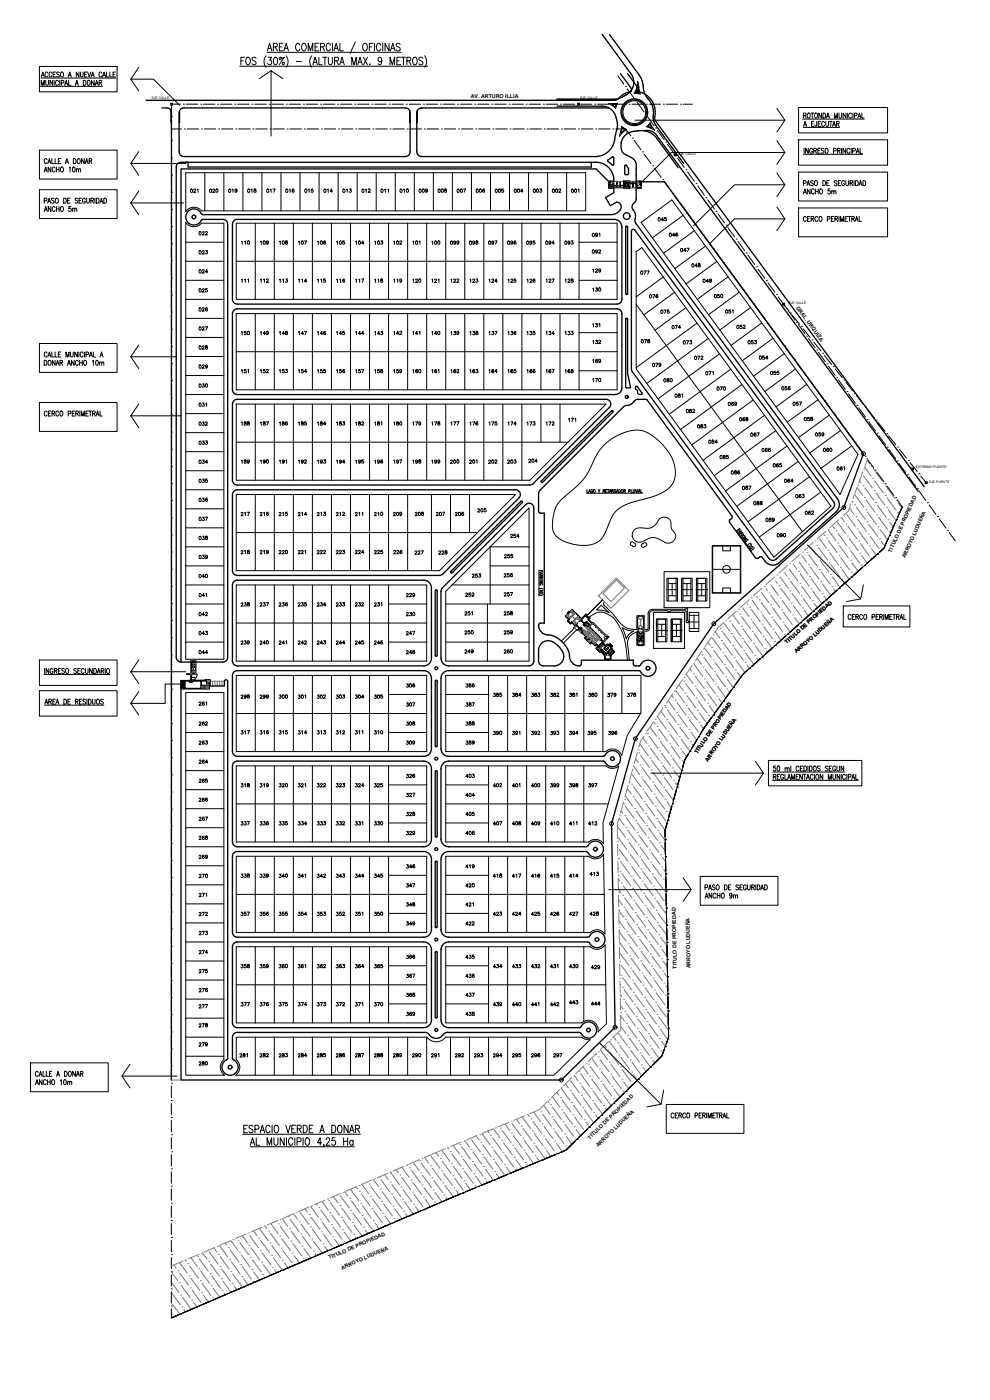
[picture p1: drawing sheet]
<svg xmlns="http://www.w3.org/2000/svg" width="297mm" height="420mm" viewBox="0 0 297 420" stroke-linecap="round" stroke-linejoin="round" font-family="sans-serif">
<defs><g id="words">
<g font-size="4">
<text x="55.7" y="58.9">021</text>
<text x="61.7" y="58.9">020</text>
<text x="67.4" y="58.9">019</text>
<text x="73" y="58.9">018</text>
<text x="78.7" y="58.9">017</text>
<text x="84.3" y="58.9">016</text>
<text x="90.3" y="58.9">015</text>
<text x="96" y="58.9">014</text>
<text x="101.6" y="58.9">013</text>
<text x="107.2" y="58.9">012</text>
<text x="112.9" y="58.9">011</text>
<text x="118.9" y="58.9">010</text>
<text x="124.5" y="58.9">009</text>
<text x="130.2" y="58.9">008</text>
<text x="135.8" y="58.9">007</text>
<text x="141.5" y="58.9">006</text>
<text x="147.5" y="58.9">005</text>
<text x="153.1" y="58.9">004</text>
<text x="158.7" y="58.9">003</text>
<text x="164.4" y="58.9">002</text>
<text x="170" y="58.9">001</text>
<text x="58.6" y="71.6">022</text>
<text x="196.1" y="67.7">045</text>
<text x="58.6" y="77.6">023</text>
<text x="71.3" y="74.4">110</text>
<text x="76.9" y="74.4">109</text>
<text x="82.5" y="74.4">108</text>
<text x="88.2" y="74.4">107</text>
<text x="99.8" y="74.4">105</text>
<text x="105.5" y="74.4">104</text>
<text x="111.1" y="74.4">103</text>
<text x="116.8" y="74.4">102</text>
<text x="128.4" y="74.4">100</text>
<text x="134.1" y="74.4">099</text>
<text x="139.7" y="74.4">098</text>
<text x="145.3" y="74.4">097</text>
<text x="151" y="74.4">096</text>
<text x="156.6" y="74.4">095</text>
<text x="162.6" y="74.4">094</text>
<text x="168.3" y="74.4">093</text>
<text x="176.4" y="77.3">092</text>
<text x="176.4" y="72.3">091</text>
<text x="199.7" y="72.3">046</text>
<text x="202.8" y="76.9">047</text>
<text x="58.6" y="83.3">024</text>
<text x="190.9" y="83.6">077</text>
<text x="206.4" y="81.5">048</text>
<text x="58.6" y="88.9">025</text>
<text x="76.9" y="86.1">112</text>
<text x="82.5" y="86.1">113</text>
<text x="88.2" y="86.1">114</text>
<text x="99.8" y="86.1">116</text>
<text x="105.5" y="86.1">117</text>
<text x="111.1" y="86.1">118</text>
<text x="116.8" y="86.1">119</text>
<text x="134.1" y="86.1">122</text>
<text x="139.7" y="86.1">123</text>
<text x="145.3" y="86.1">124</text>
<text x="157" y="86.1">126</text>
<text x="162.6" y="86.1">127</text>
<text x="168.3" y="86.1">128</text>
<text x="209.5" y="86.1">049</text>
<text x="58.6" y="94.5">026</text>
<text x="193.7" y="90.7">076</text>
<text x="196.8" y="95.2">075</text>
<text x="213.1" y="90.7">050</text>
<text x="58.6" y="100.2">027</text>
<text x="71.3" y="101.6">150</text>
<text x="76.9" y="101.6">149</text>
<text x="82.5" y="101.6">148</text>
<text x="88.2" y="101.6">147</text>
<text x="99.8" y="101.6">145</text>
<text x="105.5" y="101.6">144</text>
<text x="111.1" y="101.6">143</text>
<text x="116.8" y="101.6">142</text>
<text x="128.4" y="101.6">140</text>
<text x="134.1" y="101.6">139</text>
<text x="139.7" y="101.6">138</text>
<text x="145.3" y="101.6">137</text>
<text x="157" y="101.6">135</text>
<text x="162.6" y="101.6">134</text>
<text x="168.3" y="101.6">133</text>
<text x="200.4" y="99.8">074</text>
<text x="219.8" y="99.8">052</text>
<text x="58.6" y="106.2">028</text>
<text x="176.7" y="104.4">132</text>
<text x="191.2" y="104.1">078</text>
<text x="203.9" y="104.4">073</text>
<text x="223.3" y="104.4">053</text>
<text x="58.6" y="111.8">029</text>
<text x="76.9" y="113.2">152</text>
<text x="82.5" y="113.2">153</text>
<text x="88.2" y="113.2">154</text>
<text x="99.8" y="113.2">156</text>
<text x="105.5" y="113.2">157</text>
<text x="111.1" y="113.2">158</text>
<text x="116.8" y="113.2">159</text>
<text x="134.1" y="113.2">162</text>
<text x="139.7" y="113.2">163</text>
<text x="145.3" y="113.2">164</text>
<text x="157" y="113.2">166</text>
<text x="162.6" y="113.2">167</text>
<text x="168.3" y="113.2">168</text>
<text x="194.4" y="111.1">079</text>
<text x="207.1" y="109">072</text>
<text x="226.5" y="109">054</text>
<text x="230" y="113.6">055</text>
<text x="58.6" y="117.5">030</text>
<text x="233.2" y="118.2">056</text>
<text x="204.6" y="125.2">082</text>
<text x="217.3" y="123.1">069</text>
<text x="236.7" y="122.8">057</text>
<text x="58.6" y="128.8">032</text>
<text x="71.3" y="128.8">188</text>
<text x="76.9" y="128.8">187</text>
<text x="82.5" y="128.8">186</text>
<text x="88.2" y="128.8">185</text>
<text x="94.2" y="128.8">184</text>
<text x="99.8" y="128.8">183</text>
<text x="105.5" y="128.8">182</text>
<text x="116.8" y="128.8">180</text>
<text x="128.4" y="128.8">178</text>
<text x="134.1" y="128.8">177</text>
<text x="139.7" y="128.8">176</text>
<text x="145.3" y="128.8">175</text>
<text x="151.3" y="128.8">174</text>
<text x="157" y="128.8">173</text>
<text x="162.6" y="128.8">172</text>
<text x="208.1" y="129.8">083</text>
<text x="220.5" y="127.7">068</text>
<text x="58.6" y="134.8">033</text>
<text x="211.3" y="134.4">084</text>
<text x="224" y="132.3">067</text>
<text x="227.5" y="136.9">066</text>
<text x="243.4" y="132.3">059</text>
<text x="245.9" y="136.9">060</text>
<text x="58.6" y="140.4">034</text>
<text x="71.3" y="140.4">189</text>
<text x="76.9" y="140.4">190</text>
<text x="88.2" y="140.4">192</text>
<text x="99.8" y="140.4">194</text>
<text x="105.5" y="140.4">195</text>
<text x="111.1" y="140.4">196</text>
<text x="116.8" y="140.4">197</text>
<text x="128.4" y="140.4">199</text>
<text x="134.1" y="140.4">200</text>
<text x="145.3" y="140.4">202</text>
<text x="151" y="140.4">203</text>
<text x="157.3" y="140.1">204</text>
<text x="214.8" y="139">085</text>
<text x="218" y="143.6">086</text>
<text x="230.7" y="141.5">065</text>
<text x="249.8" y="142.5">061</text>
<text x="58.6" y="146.1">035</text>
<text x="221.5" y="148.2">087</text>
<text x="234.2" y="146.1">064</text>
<text x="58.6" y="151.7">036</text>
<text x="70.9" y="155.9">217</text>
<text x="76.9" y="155.9">216</text>
<text x="82.5" y="155.9">215</text>
<text x="88.2" y="155.9">214</text>
<text x="93.8" y="155.9">213</text>
<text x="99.5" y="155.9">212</text>
<text x="111.1" y="155.9">210</text>
<text x="116.8" y="155.9">209</text>
<text x="123.5" y="155.9">208</text>
<text x="129.5" y="155.9">207</text>
<text x="135.5" y="155.9">206</text>
<text x="142.2" y="154.9">205</text>
<text x="225.1" y="152.8">088</text>
<text x="237.4" y="150.6">063</text>
<text x="240.2" y="155.6">062</text>
<text x="58.6" y="157.3">037</text>
<text x="228.6" y="157.7">089</text>
<text x="58.6" y="163.3">038</text>
<text x="70.9" y="167.6">218</text>
<text x="76.9" y="167.6">219</text>
<text x="82.5" y="167.6">220</text>
<text x="88.2" y="167.6">221</text>
<text x="93.8" y="167.6">222</text>
<text x="99.5" y="167.6">223</text>
<text x="105.5" y="167.6">224</text>
<text x="111.1" y="167.6">225</text>
<text x="116.8" y="167.6">226</text>
<text x="123.1" y="167.6">227</text>
<text x="130.5" y="167.6">228</text>
<text x="152" y="162.6">254</text>
<text x="231.8" y="162.3">090</text>
<text x="58.6" y="169">039</text>
<text x="149.9" y="168.6">255</text>
<text x="58.6" y="174.6">040</text>
<text x="140.4" y="174.6">253</text>
<text x="149.9" y="174.3">256</text>
<text x="58.6" y="185.9">042</text>
<text x="70.9" y="183.1">238</text>
<text x="76.9" y="183.1">237</text>
<text x="82.5" y="183.1">236</text>
<text x="88.2" y="183.1">235</text>
<text x="93.8" y="183.1">234</text>
<text x="99.5" y="183.1">233</text>
<text x="105.5" y="183.1">232</text>
<text x="120.6" y="180.3">229</text>
<text x="120.6" y="185.9">230</text>
<text x="138.3" y="180.3">252</text>
<text x="149.9" y="185.9">258</text>
<text x="149.9" y="180.3">257</text>
<text x="58.6" y="191.9">043</text>
<text x="120.6" y="191.9">247</text>
<text x="138.3" y="191.6">250</text>
<text x="149.9" y="191.6">259</text>
<text x="70.9" y="194.7">239</text>
<text x="76.9" y="194.7">240</text>
<text x="88.2" y="194.7">242</text>
<text x="93.8" y="194.7">243</text>
<text x="99.5" y="194.7">244</text>
<text x="105.5" y="194.7">245</text>
<text x="111.1" y="194.7">246</text>
<text x="120.6" y="197.6">248</text>
<text x="138.3" y="197.2">249</text>
<text x="149.9" y="197.2">260</text>
<text x="120.6" y="207.4">306</text>
<text x="138.6" y="207.4">386</text>
<text x="70.9" y="211">298</text>
<text x="76.9" y="211">299</text>
<text x="82.5" y="211">300</text>
<text x="88.2" y="211">301</text>
<text x="93.8" y="211">302</text>
<text x="99.5" y="211">303</text>
<text x="105.5" y="211">304</text>
<text x="111.1" y="211">305</text>
<text x="120.6" y="213.1">307</text>
<text x="138.6" y="213.1">387</text>
<text x="146.8" y="210.3">385</text>
<text x="152.4" y="210.3">384</text>
<text x="158" y="210.3">383</text>
<text x="164" y="210.3">382</text>
<text x="175.3" y="210.3">380</text>
<text x="181" y="210.3">379</text>
<text x="187" y="210.3">378</text>
<text x="58.6" y="219.1">262</text>
<text x="70.9" y="221.5">317</text>
<text x="76.9" y="221.5">316</text>
<text x="82.5" y="221.5">315</text>
<text x="88.2" y="221.5">314</text>
<text x="93.8" y="221.5">313</text>
<text x="99.5" y="221.5">312</text>
<text x="111.1" y="221.5">310</text>
<text x="120.6" y="219.1">308</text>
<text x="138.6" y="219.1">388</text>
<text x="146.8" y="221.9">390</text>
<text x="152.4" y="221.9">391</text>
<text x="158" y="221.9">392</text>
<text x="164" y="221.9">393</text>
<text x="169.7" y="221.9">394</text>
<text x="175" y="221.9">395</text>
<text x="181.3" y="221.9">396</text>
<text x="58.6" y="224.7">263</text>
<text x="120.6" y="224.7">309</text>
<text x="138.6" y="224.7">389</text>
<text x="58.6" y="230.4">264</text>
<text x="58.6" y="236">265</text>
<text x="70.9" y="237.4">318</text>
<text x="76.9" y="237.4">319</text>
<text x="82.5" y="237.4">320</text>
<text x="88.2" y="237.4">321</text>
<text x="93.8" y="237.4">322</text>
<text x="99.5" y="237.4">323</text>
<text x="105.5" y="237.4">324</text>
<text x="111.1" y="237.4">325</text>
<text x="120.6" y="234.6">326</text>
<text x="138.6" y="234.6">403</text>
<text x="146.8" y="237.4">402</text>
<text x="152.4" y="237.4">401</text>
<text x="158" y="237.4">400</text>
<text x="164" y="237.4">399</text>
<text x="169.7" y="237.4">398</text>
<text x="175.3" y="237.4">397</text>
<text x="58.6" y="241.7">266</text>
<text x="120.6" y="245.9">328</text>
<text x="120.6" y="240.2">327</text>
<text x="138.6" y="245.9">405</text>
<text x="138.6" y="240.2">404</text>
<text x="58.6" y="247.6">267</text>
<text x="70.9" y="248.7">337</text>
<text x="76.9" y="248.7">336</text>
<text x="82.5" y="248.7">335</text>
<text x="88.2" y="248.7">334</text>
<text x="93.8" y="248.7">333</text>
<text x="99.5" y="248.7">332</text>
<text x="111.1" y="248.7">330</text>
<text x="120.6" y="251.9">329</text>
<text x="138.6" y="251.9">406</text>
<text x="146.8" y="248.7">407</text>
<text x="152.4" y="248.7">408</text>
<text x="158" y="248.7">409</text>
<text x="164" y="248.7">410</text>
<text x="175.3" y="248.7">412</text>
<text x="58.6" y="253.3">268</text>
<text x="58.6" y="258.9">269</text>
<text x="120.6" y="261.8">346</text>
<text x="138.6" y="261.8">419</text>
<text x="175.7" y="263.9">413</text>
<text x="58.6" y="264.6">270</text>
<text x="70.9" y="264.6">338</text>
<text x="76.9" y="264.6">339</text>
<text x="82.5" y="264.6">340</text>
<text x="88.2" y="264.6">341</text>
<text x="93.8" y="264.6">342</text>
<text x="99.5" y="264.6">343</text>
<text x="105.5" y="264.6">344</text>
<text x="111.1" y="264.6">345</text>
<text x="120.6" y="267.4">347</text>
<text x="138.6" y="267.4">420</text>
<text x="146.8" y="264.6">418</text>
<text x="152.4" y="264.6">417</text>
<text x="158" y="264.6">416</text>
<text x="164" y="264.6">415</text>
<text x="169.7" y="264.6">414</text>
<text x="70.9" y="275.9">357</text>
<text x="76.9" y="275.9">356</text>
<text x="82.5" y="275.9">355</text>
<text x="88.2" y="275.9">354</text>
<text x="93.8" y="275.9">353</text>
<text x="99.5" y="275.9">352</text>
<text x="111.1" y="275.9">350</text>
<text x="120.6" y="273">348</text>
<text x="146.8" y="275.9">423</text>
<text x="152.4" y="275.9">424</text>
<text x="158" y="275.9">425</text>
<text x="164" y="275.9">426</text>
<text x="169.7" y="275.9">427</text>
<text x="175.7" y="275.9">428</text>
<text x="58.6" y="281.9">273</text>
<text x="58.6" y="276.2">272</text>
<text x="120.6" y="279">349</text>
<text x="138.6" y="279">422</text>
<text x="58.6" y="287.5">274</text>
<text x="58.6" y="293.2">275</text>
<text x="70.9" y="291.7">358</text>
<text x="76.9" y="291.7">359</text>
<text x="82.5" y="291.7">360</text>
<text x="88.2" y="291.7">361</text>
<text x="93.8" y="291.7">362</text>
<text x="99.5" y="291.7">363</text>
<text x="105.5" y="291.7">364</text>
<text x="111.1" y="291.7">365</text>
<text x="120.6" y="288.9">366</text>
<text x="138.6" y="288.9">435</text>
<text x="146.8" y="291.7">434</text>
<text x="152.4" y="291.7">433</text>
<text x="158" y="291.7">432</text>
<text x="169.7" y="291.7">430</text>
<text x="176" y="292.1">429</text>
<text x="58.6" y="298.8">276</text>
<text x="120.6" y="294.6">367</text>
<text x="138.6" y="294.6">436</text>
<text x="58.6" y="303.7">277</text>
<text x="70.9" y="303">377</text>
<text x="76.9" y="303">376</text>
<text x="82.5" y="303">375</text>
<text x="88.2" y="303">374</text>
<text x="93.8" y="303">373</text>
<text x="99.5" y="303">372</text>
<text x="111.1" y="303">370</text>
<text x="120.6" y="300.2">368</text>
<text x="138.6" y="300.2">437</text>
<text x="146.8" y="303">439</text>
<text x="152.4" y="303">440</text>
<text x="158" y="303">441</text>
<text x="164" y="303">442</text>
<text x="169.7" y="302.7">443</text>
<text x="176" y="303">444</text>
<text x="58.6" y="309.4">278</text>
<text x="120.6" y="306.2">369</text>
<text x="138.6" y="306.2">438</text>
<text x="58.6" y="315">279</text>
<text x="58.6" y="321">280</text>
<text x="70.6" y="318.6">281</text>
<text x="76.9" y="318.6">282</text>
<text x="82.5" y="318.6">283</text>
<text x="88.2" y="318.6">284</text>
<text x="93.8" y="318.6">285</text>
<text x="99.5" y="318.6">286</text>
<text x="105.5" y="318.6">287</text>
<text x="111.1" y="318.6">288</text>
<text x="116.8" y="318.6">289</text>
<text x="122.4" y="318.6">290</text>
<text x="128.1" y="318.6">291</text>
<text x="135.5" y="318.6">292</text>
<text x="141.1" y="318.6">293</text>
<text x="146.8" y="318.6">294</text>
<text x="152.4" y="318.6">295</text>
<text x="158" y="318.6">296</text>
<text x="164.7" y="318.6">297</text>
</g>
<text font-size="4" fill="#545454" x="58.6" y="197.6">044</text>
<g font-size="3.5">
<text x="197.9" y="115.7">080</text>
<text x="213.8" y="118.2">070</text>
<text x="239.9" y="127.4">058</text>
</g>
<g font-size="1.6">
<text x="141.2" y="29.6">AV. ARTURO ILLIA</text>
<text x="238.8" y="92.3" transform="rotate(54 238.8 92.3)">GRAL. URQUIZA</text>
<text x="267.5" y="165.9" transform="rotate(-66 267.5 165.9)">TITULO DE PROPIEDAD</text>
<text x="271.6" y="167.6" transform="rotate(-66 271.6 167.6)">ARROYO LUDUEÑA</text>
<text x="236.1" y="193.3" transform="rotate(-42 236.1 193.3)">TITULO DE PROPIEDAD</text>
<text x="239" y="196.1" transform="rotate(-42 239 196.1)">ARROYO LUDUEÑA</text>
<text x="209.2" y="226.3" transform="rotate(-56 209.2 226.3)">TITULO DE PROPIEDAD</text>
<text x="212.4" y="228.6" transform="rotate(-56 212.4 228.6)">ARROYO LUDUEÑA</text>
<text x="203.1" y="290.7" transform="rotate(-91 203.1 290.7)">TITULO DE PROPIEDAD</text>
<text x="207.2" y="290.7" transform="rotate(-91 207.2 290.7)">ARROYO LUDUEÑA</text>
<text x="177" y="342" transform="rotate(-44 177 342)">TITULO DE PROPIEDAD</text>
<text x="179.5" y="344.4" transform="rotate(-44 179.5 344.4)">ARROYO LUDUEÑA</text>
<text x="98.8" y="378" transform="rotate(-23 98.8 378)">TITULO DE PROPIEDAD</text>
<text x="102.6" y="381" transform="rotate(-23 102.6 381)">ARROYO LUDUEÑA</text>
</g>
<g font-size="1">
<text x="45.5" y="29.7">EJE CALLE</text>
<text x="174" y="29.7">EJE CALLE</text>
<text x="203.6" y="46.4">EJE CALLE</text>
<text x="236.7" y="91.2">EJE CALLE</text>
<text x="274.8" y="140.6">EXTREMO PUENTE</text>
<text x="278.8" y="145">EJE PUENTE</text>
</g>
</g></defs>
<!-- layer: relev -->
<g fill="none" stroke="#767676" stroke-width=".3">
<path d="M260.2 138.1l.7 1.1M261.5 139.9h.1M248.6 159.2l2.2 3.1M249.9 157.9l.5 .7M250.9 159.4h.1M251.2 156.6l2.5 3.5M252.5 155.4l.8 1.1M253.9 157.2h.1M254 154.3l2.7 3.7M254.4 158l2.7 3.6M254.9 152.5l1.4 1.9M255.7 150.4l.2 .3"/>
<path d="M256.4 151.5h.1M256.5 148.6l2.7 3.6M256.8 155.1h.1M256.9 152.2l2.7 3.7M257.2 146.3l1.6 2.3M257.2 158.7h.1M257.3 155.8l2.7 3.7M257.7 159.5l2.7 3.6M257.9 144.3l.5 .7M258.9 145.7h.1M259.1 142.8l2.6 3.7M259.3 149.3h.1"/>
<path d="M259.4 140.2l2 2.6M259.5 146.4l2.6 3.7M259.7 153h.1M259.9 150.1l2.6 3.6M260.1 156.6h.1M260.3 153.7l2.6 3.7M260.7 157.3l2.6 3.7M261.9 143.6h.1M262 140.7l2.7 3.6M262.3 147.2h.1M262.4 144.3l2.7 3.7M262.7 150.8h.1"/>
<path d="M262.8 147.9l2.7 3.7M263.1 154.5h.1M263.2 151.6l2.7 3.6M263.5 158.1h.1M263.6 155.2l2.7 3.7M264 158.8l2.3 3.2M265.2 145.1h.1M265.6 148.7h.1M265.7 145.8l2.7 3.7M266 152.3h.1M266.1 149.4l2.7 3.7M266.4 156h.1"/>
<path d="M266.5 153.1l2.4 3.2M266.8 159.6h.1M266.9 156.7l1.1 1.5M269 150.2h.1M269.3 153.8h.1M269.5 150.9l1.1 1.5M227 179l.3 .3M228.5 177.8l2.1 3M229.9 176.7l.4 .5M230.8 177.9h.1M231.3 175.5l2.3 3.2M231.3 178.7l2.7 3.6"/>
<path d="M232.7 174.4l.5 .7M233.7 175.8h.1M234.1 173.2l2.4 3.4M234.1 179.4h.1M234.3 176.5l2.6 3.7M235.4 171.9l.7 1M236.7 173.7h.1M236.8 170.8l2.7 3.6M237.1 177.3h.1M237.2 174.4l2.7 3.7M237.6 178l2.7 3.7M238 169.4l1.1 1.4"/>
<path d="M239.6 171.5h.1M239.7 168.6l2.7 3.7M240 175.2h.1M240.1 172.3l2.7 3.6M240.4 178.8h.1M240.5 175.9l2.7 3.7M240.7 166.8l1.3 1.9M240.9 179.5l2.7 3.7M242.1 165.8h.1M242.5 169.4h.1M242.7 166.5l2.6 3.7M242.9 173h.1"/>
<path d="M243.1 170.1l2.6 3.7M243.3 164.3l1.6 2.2M243.3 176.7h.1M243.5 173.8l2.6 3.6M243.9 177.4l2.6 3.7M245.1 163.6h.1M245.5 167.3h.1M245.6 164.4l2.7 3.6M245.9 170.9h.1M245.9 161.7l2 2.7M246 168l2.7 3.7M246.3 174.5h.1"/>
<path d="M246.4 171.6l2.7 3.7M246.7 178.2h.1M246.8 175.3l2.5 3.4M247.2 178.9l.8 1.1M247.2 160.5l.3 .3M248 161.5h.1M248.4 165.1h.1M248.5 162.2l2.7 3.7M248.8 168.8h.1M248.9 165.9l2.7 3.6M249.2 172.4h.1M249.3 169.5l2.7 3.7"/>
<path d="M249.6 176h.1M249.7 173.1l2.3 3.2M250.1 176.8l.6 .7M251.3 163h.1M251.5 160.1l2.6 3.7M251.7 166.6h.1M251.9 163.7l2.6 3.7M252.1 170.3h.1M252.3 167.4l2.6 3.6M252.5 173.9h.1M252.7 171l2.1 2.9M253.1 174.6l.3 .5"/>
<path d="M254.3 160.9h.1M254.7 164.5h.1M254.8 161.6l2.7 3.7M255.1 168.1h.1M255.2 165.2l2.7 3.7M255.5 171.8h.1M255.6 168.9l1.9 2.6M256 172.5l.1 .2M257.6 162.4h.1M258 166h.1M258.1 163.1l2.7 3.7M258.4 169.6h.1"/>
<path d="M258.5 166.7l1.7 2.3M260.5 160.2h.1M260.9 163.9h.1M261.1 161l2.6 3.6M261.3 167.5h.1M261.5 164.6l1.4 2M263.9 161.7h.1M264.3 165.4h.1M264.4 162.5l1.1 1.4M208.2 199.4l2.7 3.6M209.2 197.6l1.3 1.8M210.6 196.5h.1"/>
<path d="M211.2 197.2l2.6 3.7M211.3 194.4l2.1 2.9M212.4 192.8l.6 .8M213.6 194.4h.1M213.7 191.5l2.7 3.6M214 198h.1M214.1 195.1l2.7 3.7M214.5 198.7l2.7 3.7M214.6 189.6l1.4 1.9M216.1 188.6h.1M216.5 192.2h.1M216.6 189.3l2.7 3.7"/>
<path d="M216.9 195.9h.1M217 193l2.7 3.6M217.2 187l1.7 2.4M217.3 199.5h.1M217.4 196.6l2.7 3.7M219 186.5h.1M219.4 190.1h.1M219.6 187.2l2.6 3.7M219.8 193.7h.1M220 190.8l2.6 3.7M220 184.7l1.8 2.5M220.2 197.4h.1"/>
<path d="M220.4 194.5l2.6 3.6M220.8 198.1l2.6 3.7M221.4 183.5v.1M222 184.3h.1M222.4 188h.1M222.5 185.1l2.7 3.6M222.8 191.6h.1M222.8 182.4l2 2.7M222.9 188.7l2.7 3.7M223.2 195.2h.1M223.3 192.3l2.7 3.7M223.6 198.9h.1"/>
<path d="M223.7 196l2.5 3.4M224.1 199.6l.7 1M224.2 181.2l.2 .3M224.9 182.2h.1M225.3 185.8h.1M225.5 182.9l2.6 3.7M225.6 180.1l2.1 2.9M225.7 189.5h.1M225.8 186.6l2.7 3.6M226.1 193.1h.1M226.2 190.2l2.7 3.7M226.5 196.7h.1"/>
<path d="M226.6 193.8l2.3 3.2M227 197.5l.6 .7M227.9 180.1h.1M228.2 183.7h.1M228.4 180.8l2.7 3.7M228.6 187.3h.1M228.8 184.4l2.6 3.7M229 191h.1M229.2 188.1l2.6 3.6M229.4 194.6h.1M229.6 191.7l2 2.8M230 195.3l.3 .5"/>
<path d="M231.2 181.6h.1M231.6 185.2h.1M231.7 182.3l2.7 3.7M232 188.8h.1M232.1 185.9l2.7 3.7M232.4 192.5h.1M232.5 189.6l1.9 2.5M232.9 193.2l.1 .1M234.5 183.1h.1M234.7 180.2l2.6 3.6M234.9 186.7h.1M235.1 183.8l2.6 3.7"/>
<path d="M235.3 190.3h.1M235.5 187.4l1.6 2.3M237.5 180.9h.1M237.9 184.6h.1M238 181.7l2.7 3.6M238.2 188.2h.1M238.4 185.3l1.4 2M240.8 182.4h.1M241.3 183.2l1.2 1.6M243.7 180.3h.1M244.3 181l.9 1.4M195 218.2l2 2.8"/>
<path d="M196.1 216.6l.5 .7M197.2 218.1h.1M197.3 215.2l2.7 3.6M197.7 218.8l2.6 3.7M198.3 213.5l1.3 1.7M199.7 212.3h.1M200.1 215.9h.1M200.2 213l2.7 3.7M200.5 210.3l2 2.8M200.5 219.6h.1M200.6 216.7l2.7 3.6M201.6 208.7l.5 .7"/>
<path d="M202.6 210.2h.1M202.8 207.3l2.6 3.6M203 213.8h.1M203.2 210.9l2.6 3.7M203.4 217.4h.1M203.6 214.5l2.6 3.7M203.7 205.5l1.3 1.8M204 218.2l2.6 3.6M205.2 204.4h.1M205.6 208h.1M205.7 205.1l2.7 3.7M205.9 202.3l2.1 2.9"/>
<path d="M206 211.7h.1M206.1 208.8l2.7 3.6M206.4 215.3h.1M206.5 212.4l2.7 3.7M206.8 218.9h.1M206.9 216l2.7 3.7M207 200.7l.6 .8M207.3 219.7l1.8 2.4M208.1 202.3h.1M208.5 205.9h.1M208.6 203l2.7 3.7M208.9 209.5h.1"/>
<path d="M209 206.6l2.7 3.7M209.3 213.2h.1M209.4 210.3l2.7 3.6M209.7 216.8h.1M209.8 213.9l2.4 3.3M210.2 217.5l.9 1.2M211 200.1h.1M211.4 203.8h.1M211.6 200.9l2.6 3.6M211.8 207.4h.1M212 204.5l2.6 3.7M212.2 211h.1"/>
<path d="M212.4 208.1l2.6 3.7M212.6 214.7h.1M212.8 211.8l1.6 2.3M213.2 215.4l.1 .2M214.4 201.6h.1M214.8 205.3h.1M214.9 202.4l2.7 3.6M215.2 208.9h.1M215.3 206l2.5 3.4M215.7 209.6l1 1.4M217.7 203.1h.1M217.8 200.2l2.7 3.7"/>
<path d="M218.1 206.8h.1M218.2 203.9l1.8 2.5M218.6 207.5l.3 .4M220.6 201h.1M221 204.6h.1M221.2 201.7l1.1 1.6M187.6 238.9l2.2 3M188.2 236.6l1.2 1.7M188.8 234.4l.2 .2M189.5 235.4h.1M189.7 232.5l2.6 3.6M189.9 239h.1"/>
<path d="M190.1 236.1l2.6 3.7M190.1 229.9l1.8 2.6M190.5 239.7l2.6 3.7M190.7 227.7l.8 1.2M191.7 226h.1M192 223.3l2.5 3.4M192.1 229.6h.1M192.2 226.7l2.7 3.7M192.5 233.2h.1M192.6 230.3l2.7 3.7M192.9 221.4l1.2 1.7M192.9 236.9h.1"/>
<path d="M193 234l2.7 3.6M193.4 237.6l2.7 3.7M194.2 220.2h.1M194.6 223.8h.1M194.8 220.9l2.6 3.7M195 227.5h.1M195.2 224.6l2.6 3.6M195.4 231.1h.1M195.5 228.2l2.7 3.7M195.8 234.7h.1M195.9 231.8l2.7 3.7M196.2 238.4h.1"/>
<path d="M196.3 235.5l2.7 3.6M196.7 239.1l2.7 3.7M197.6 221.7h.1M197.9 225.3h.1M198.1 222.4l2.7 3.7M198.3 229h.1M198.5 226.1l2.7 3.6M198.8 232.6h.1M198.9 229.7l2.6 3.7M199.1 236.2h.1M199.3 233.3l2.6 3.7M199.5 239.9h.1"/>
<path d="M199.7 237l2.3 3.2M200.9 223.2h.1M201 220.3l2.7 3.7M201.3 226.8h.1M201.4 223.9l2.7 3.7M201.7 230.5h.1M201.8 227.6l2.7 3.6M202.1 234.1h.1M202.2 231.2l1.7 2.3M202.5 237.7h.1M202.6 234.8l.7 1M203.8 221.1h.1"/>
<path d="M204.2 224.7h.1M204.4 221.8l2.6 3.7M204.6 228.3h.1M204.8 225.4l1.2 1.8M205.2 229.1h.1M207.2 222.6h.1M207.7 223.3l.3 .5M185.2 247.9l2.5 3.4M185.4 251.3l2.7 3.6M185.7 257.8h.1M185.7 245.6l1.6 2.1M185.8 254.9l2.7 3.7"/>
<path d="M186.2 258.5l2.7 3.7M186.4 243.3l.5 .7M187 241.1h.1M187.4 244.8h.1M187.5 241.9l2.7 3.6M187.8 248.4h.1M187.9 245.5l2.7 3.7M188.2 252h.1M188.3 249.1l2.7 3.7M188.6 255.7h.1M188.7 252.8l2.7 3.6M189 259.3h.1"/>
<path d="M189.1 256.4l2.7 3.7M190.3 242.6h.1M190.7 246.3h.1M190.9 243.4l2.6 3.6M191.1 249.9h.1M191.3 247l2.6 3.7M191.5 253.5h.1M191.7 250.6l2.6 3.7M191.9 257.2h.1M192.1 254.3l2.6 3.6M192.5 257.9l2.6 3.7M193.3 240.5h.1"/>
<path d="M193.7 244.1h.1M193.8 241.2l2.7 3.7M194.1 247.8h.1M194.2 244.9l2.7 3.6M194.5 251.4h.1M194.6 248.5l2.7 3.7M194.9 255h.1M195 252.1l2.7 3.7M195.3 258.7h.1M195.4 255.8l2.7 3.6M195.8 259.4l2.7 3.7M196.6 242h.1"/>
<path d="M197 245.6h.1M197.1 242.7l2.7 3.7M197.4 249.3h.1M197.5 246.4l2.1 2.7M197.8 252.9h.1M197.9 250l1.7 2.3M198.2 256.5h.1M198.3 253.6l1.3 1.8M198.7 257.3l1 1.3M199.9 243.5h.1M200.1 240.6l1.3 1.9M200.5 244.2l.3 .5"/>
<path d="M185.4 260.6l.1 .1M185.5 263.7l.4 .6M185.5 266.9l.8 1.1M185.6 270.1l1.1 1.5M185.7 273.2l1.4 2M185.7 276.4l1.8 2.5M185.8 279.6l2.1 2.9M186.1 261.4h.1M186.5 265.1h.1M186.6 262.2l2.7 3.6M186.9 268.7h.1M187 265.8l2.7 3.7"/>
<path d="M187.3 272.3h.1M187.4 269.4l2.7 3.7M187.7 276h.1M187.8 273.1l2.7 3.7M188.1 279.6h.1M188.2 276.7l2.7 3.7M189.4 262.9h.1M189.5 260l2.7 3.7M189.8 266.6h.1M189.9 263.7l2.7 3.7M190.2 270.2h.1M190.3 267.3l2.7 3.7"/>
<path d="M190.6 273.9h.1M190.7 271l2.7 3.6M191 277.5h.1M191.1 274.6l2.7 3.7M191.5 278.2l2.7 3.7M192.3 260.8h.1M192.7 264.5h.1M192.9 261.5l2.6 3.7M193.1 268.1h.1M193.3 265.2l2.6 3.7M193.5 271.7h.1M193.7 268.8l2.6 3.7"/>
<path d="M193.9 275.4h.1M194.1 272.5l2.6 3.6M194.3 279h.1M194.5 276.1l2.6 3.7M194.9 279.7l2.6 3.7M195.7 262.3h.1M196.1 265.9h.1M196.2 263l2.7 3.7M196.5 269.6h.1M196.6 266.7l2.7 3.7M196.9 273.2h.1M197 270.3l2.7 3.7"/>
<path d="M197.3 276.9h.1M197.4 274l2.6 3.6M197.8 277.6l2.3 3.1M198.6 260.2h.1M199 263.8h.1M199.1 260.9l.6 .9M199.4 267.4h.1M199.5 264.5l.3 .4M199.8 271.1h.1M185.8 282.7l2.5 3.5M186 295.4l.2 .2M186.1 286.1l2.6 3.7"/>
<path d="M186.1 298.5l.5 .7M186.3 292.7h.1M186.5 289.8l2.6 3.6M186.7 296.3h.1M186.8 293.4l2.7 3.7M187.1 299.9h.1M187.2 297l2.7 3.7M188.5 283.2h.1M188.6 280.3l2.7 3.7M188.9 286.9h.1M189 284l2.7 3.7M189.2 290.5h.1"/>
<path d="M189.4 287.6l2.7 3.7M189.6 294.2h.1M189.8 291.3l2.6 3.6M190 297.8h.1M190.2 294.9l2.6 3.7M190.6 298.5l2.6 3.7M191.4 281.1h.1M191.8 284.8h.1M191.9 281.9l2.7 3.6M192.2 288.4h.1M192.3 285.5l2.7 3.7M192.6 292h.1"/>
<path d="M192.7 289.1l2.7 3.7M193 295.7h.1M193.1 292.8l2.7 3.6M193.4 299.3h.1M193.5 296.4l2.7 3.7M194.7 282.6h.1M195.1 286.3h.1M195.3 283.4l2.6 3.6M195.5 289.9h.1M195.7 287l2.6 3.7M195.9 293.5h.1M196.1 290.6l2.6 3.7"/>
<path d="M196.3 297.2h.1M196.5 294.3l2.6 3.6M196.8 297.9l2.7 3.7M197.7 280.5h.1M198.1 284.1h.1M198.2 281.2l1.9 2.7M198.5 287.8h.1M198.6 284.9l1.6 2.1M198.9 291.4h.1M199 288.5l1.2 1.7M199.2 295h.1M199.4 292.1l.9 1.3"/>
<path d="M199.7 298.7h.1M199.8 295.8l.5 .7M200.2 299.4l.2 .3M176.6 319.4h.1M177.5 317.6l1.9 2.5M178.8 316.3l.2 .2M179.5 317.2h.1M180 318l2.7 3.6M180.1 315l2.2 3M181.4 313.7l.5 .7M182.4 315.1h.1M182.8 312.5l2.4 3.4"/>
<path d="M182.8 318.7h.1M183 315.8l2.6 3.7M183.4 319.5l2.6 3.6M184.1 311.2l.7 1M185.4 313h.1M185.5 310.1l2.7 3.6M185.8 316.6h.1M185.9 313.7l2.7 3.7M186.1 301.7l.9 1.1M186.2 304.8l1.2 1.7M186.3 308l1.5 2.1M186.3 317.3l2.7 3.7"/>
<path d="M187.5 303.6h.1M187.6 300.7l2.7 3.6M187.9 307.2h.1M188 304.3l2.7 3.7M188.3 310.8h.1M188.4 307.9l2.7 3.7M188.7 314.5h.1M188.8 311.6l2.7 3.6M189.1 318.1h.1M189.2 315.2l2.7 3.7M189.6 318.8l2.7 3.7M190.4 301.4h.1"/>
<path d="M190.8 305.1h.1M191 302.2l2.6 3.6M191.2 308.7h.1M191.4 305.8l2.6 3.7M191.6 312.3h.1M191.8 309.4l2.6 3.7M192 316h.1M192.2 313.1l2.6 3.6M192.4 319.6h.1M192.6 316.7l2.6 3.6M193.8 302.9h.1M193.9 300l2.7 3.7"/>
<path d="M194.2 306.6h.1M194.3 303.7l2.7 3.6M194.6 310.2h.1M194.7 307.3l2.7 3.7M195 313.8h.1M195.1 310.9l2.7 3.7M195.4 317.5h.1M195.5 314.6l2.3 3.1M195.9 318.2l.6 .8M196.7 300.8h.1M197.1 304.4h.1M197.2 301.5l2.7 3.7"/>
<path d="M197.5 308.1h.1M197.7 305.2l2.6 3.6M197.9 311.7h.1M198 308.8l2.4 3.2M198.3 315.3h.1M198.4 312.4l1.2 1.7M198.8 316.1h.1M200.1 302.3h.1M200.4 305.9h.1M51.4 324.1h2.9M146.3 339.5l.4 .5M148 338.7l2 2.8"/>
<path d="M150.1 338.6h.1M150.7 339.3l2.6 3.7M151.5 337.3l1.4 2M153.6 337.2l2.7 3.6M154.9 335.9l1 1.3M156.4 337.9h.1M156.7 335.2l2.5 3.5M156.9 338.7l2.7 3.6M158.4 334.5l.4 .6M159.3 335.8h.1M159.8 339.4h.1M159.9 336.5l2.6 3.7"/>
<path d="M160.1 333.8l2.1 2.8M162.3 333.7h.1M162.7 337.3h.1M162.8 334.4l2.7 3.7M163.1 331.7l2 2.7M163.2 338l2.7 3.7M164.4 330.4l.3 .4M165.2 331.5h.1M165.6 335.2h.1M165.7 329.1l2.3 3.2M165.8 332.3l2.6 3.6M166 338.8h.1"/>
<path d="M166.2 335.9l2.6 3.7M166.5 339.5l2.7 3.7M167 327.9l.6 .8M168.2 329.4h.1M168.3 326.6l2.7 3.6M168.6 333h.1M168.7 330.1l2.7 3.7M168.9 336.7h.1M169.1 333.8l2.7 3.6M169.5 337.4l2.7 3.7M169.7 325.3l.9 1.2M171.1 327.3h.1"/>
<path d="M171.2 324.4l2.7 3.6M171.5 330.9h.1M171.6 328l2.7 3.7M171.9 334.5h.1M172 331.6l2.7 3.7M172.3 338.2h.1M172.3 322.7l1.2 1.7M172.4 335.3l2.7 3.6M172.8 338.9l1.4 1.9M173.6 321.5h.1M174 325.1h.1M174.2 322.2l2.6 3.7"/>
<path d="M174.4 328.8h.1M174.6 325.9l2.6 3.6M174.8 332.4h.1M174.9 320.2l1.5 2.1M175 329.5l2.6 3.7M175.2 336h.1M175.4 333.1l2.6 3.7M175.8 336.8l1 1.5M177 323h.1M177.1 320.1l2.7 3.7M177.4 326.6h.1M177.5 323.7l2.7 3.7"/>
<path d="M177.8 330.3h.1M177.9 327.4l2.7 3.6M178.2 333.9h.1M178.3 331l2.5 3.4M178.7 334.6l.8 1.1M179.9 320.9h.1M180.3 324.5h.1M180.4 321.6l2.7 3.7M180.7 328.1h.1M180.8 325.2l2.7 3.7M181.1 331.8h.1M181.2 328.9l2.2 2.9"/>
<path d="M181.6 332.5l.5 .6M183.2 322.4h.1M183.6 326h.1M183.8 323.1l2.6 3.7M184 329.6h.1M184.2 326.7l1.8 2.6M184.6 330.4l.1 .2M186.2 320.2h.1M186.6 323.9h.1M186.7 321l2.7 3.6M187 327.5h.1M187.1 324.6l1.5 2.1"/>
<path d="M189.5 321.7h.1M189.9 325.4h.1M190 322.5l1.2 1.6M193 320.3l.9 1.3M100 359.1l1.4 1.9M102.1 358.9l2.7 3.6M103.5 357.6l.9 1.3M104.9 359.6h.1M105.2 356.9l2.5 3.5M106.9 356.2l.4 .6M107.9 357.5h.1M108.4 358.2l2.6 3.7"/>
<path d="M108.6 355.4l2.1 2.9M110.8 355.4h.1M111.2 359h.1M111.3 356.1l2.7 3.7M111.7 359.7l2.7 3.7M112 354l1.6 2.1M113.7 353.2h.1M114.1 356.9h.1M114.3 354l2.6 3.6M114.7 357.6l2.6 3.7M115.4 352.5l1.1 1.5M117.1 354.7h.1"/>
<path d="M117.2 351.8l2.7 3.7M117.5 358.4h.1M117.6 355.5l2.7 3.7M118 359.1l2.7 3.7M118.8 351l.7 .9M120 352.6h.1M120.4 356.3h.1M120.5 353.4l2.7 3.6M120.6 350.3l2.2 3.1M120.8 359.9h.1M120.9 357l2.7 3.7M122.3 349.6l.1 .2"/>
<path d="M122.9 350.5h.1M123.3 354.1h.1M123.5 351.2l2.6 3.7M123.7 357.8h.1M123.9 354.9l2.6 3.6M124 348.8l1.7 2.4M124.3 358.5l2.6 3.7M125.9 348.3h.1M126.3 352h.1M126.4 349.1l2.7 3.6M126.7 355.6h.1M126.8 352.7l2.7 3.7"/>
<path d="M127.1 359.3h.1M127.2 356.4l2.7 3.6M127.4 347.4l1.3 1.7M127.6 360l1.6 2.2M129.2 349.8h.1M129.3 346.9l2.7 3.7M129.6 353.5h.1M129.7 350.6l2.7 3.7M130 357.1h.1M130.1 354.2l2.7 3.7M130.5 357.9l2.1 2.8M130.8 345.9l.8 1.1"/>
<path d="M132.1 347.7h.1M132.5 351.4h.1M132.5 345.2l2.4 3.3M132.7 348.5l2.6 3.6M132.9 355h.1M133.1 352.1l2.6 3.7M133.3 358.6h.1M133.5 355.7l2.5 3.5M133.9 359.4l.4 .6M134.3 344.5l.2 .4M135.1 345.6h.1M135.5 349.2h.1"/>
<path d="M135.6 346.3l2.7 3.7M135.9 352.9h.1M136 343.8l1.9 2.6M136 350l2.7 3.6M136.3 356.5h.1M136.4 353.6l2.7 3.7M136.8 357.2l.9 1.3M138 343.5h.1M138.4 347.1h.1M138.5 344.2l2.7 3.7M138.8 350.7h.1M138.9 347.8l2.7 3.7"/>
<path d="M139.2 354.4h.1M139.3 351.5l2.7 3.6M139.4 342.3l1.4 1.9M139.7 355.1l1.5 2M141.3 345h.1M141.5 342.1l2.6 3.6M141.7 348.6h.1M141.9 345.7l2.6 3.7M142.1 352.2h.1M142.3 349.3l2.6 3.7M142.5 355.9h.1M142.7 353l1.9 2.6"/>
<path d="M142.9 340.9l.8 1.2M144.3 342.8h.1M144.6 340.2l2.5 3.4M144.7 346.5h.1M144.8 343.6l2.7 3.6M145.1 350.1h.1M145.2 347.2l2.7 3.7M145.5 353.7h.1M145.6 350.8l2.5 3.4M146 354.5l.3 .4M147.2 340.7h.1M147.6 344.3h.1"/>
<path d="M147.7 341.4l2.7 3.7M148 348h.1M148.1 345.1l2.7 3.6M148.4 351.6h.1M148.5 348.7l2.7 3.7M148.9 352.3l.9 1.2M150.5 342.2h.1M150.9 345.8h.1M151.1 342.9l2.6 3.7M151.3 349.5h.1M151.5 346.6l2.6 3.6M151.9 350.2l1.3 1.9"/>
<path d="M153.5 340.1h.1M153.9 343.7h.1M154 340.8l2.7 3.7M154.3 347.3h.1M154.4 344.4l2.7 3.7M154.7 351h.1M154.8 348.1l1.9 2.5M156.8 341.6h.1M157.2 345.2h.1M157.3 342.3l2.7 3.7M157.6 348.8h.1M157.7 345.9l2.4 3.3"/>
<path d="M158.1 349.6l.3 .3M160.1 343.1h.1M160.3 340.2l2.6 3.6M160.5 346.7h.1M160.7 343.8l2.7 3.7M161.1 347.4l.7 1.1M163.1 340.9h.1M163.5 344.6h.1M163.6 341.7l2.7 3.6M164 345.3l1.3 1.8M166.4 342.4h.1M166.8 346.1h.1"/>
<path d="M166.9 343.2l1.8 2.4M169.4 340.3h.1M169.8 343.9h.1M169.9 341l1.7 2.4M170.3 344.7h.1M172.7 341.8h.1M52.2 379.7l.7 .9M53.9 378.9l2.3 3.2M55.6 378.2l.2 .3M56.4 379.2h.1M56.9 380l2.6 3.6M57.3 377.5l1.9 2.5"/>
<path d="M59.3 377.1h.1M59.8 377.8l2.7 3.7M60.7 376l1.4 1.9M62.6 378.6h.1M62.8 375.7l2.6 3.7M63.2 379.3l2.6 3.7M64.1 374.5l.9 1.2M65.6 376.5h.1M65.8 373.8l2.6 3.4M66.1 377.2l2.7 3.7M67.6 373l.4 .6M68.5 374.3h.1"/>
<path d="M68.9 378h.1M69 375.1l2.7 3.6M69.3 372.3l2 2.8M69.4 378.7l2.7 3.7M71.4 372.2h.1M71.8 375.8h.1M72 372.9l2.6 3.7M72.2 379.5h.1M72.4 376.6l2.6 3.6M72.7 370.8l1.5 2.2M74.8 373.7h.1M74.9 370.8l2.7 3.7"/>
<path d="M75.2 377.3h.1M75.3 374.4l2.7 3.7M75.7 378.1l2.7 3.6M76.1 369.4l1.1 1.4M77.7 371.6h.1M77.8 368.7l2.7 3.6M78.1 375.2h.1M78.2 372.3l2.7 3.7M78.5 378.8h.1M78.6 375.9l2.7 3.7M79 379.6l2.3 3.1M79.5 367.9l.6 .8"/>
<path d="M80.6 369.4h.1M81 373.1h.1M81.2 370.2l2.6 3.6M81.2 367.2l2.2 3M81.4 376.7h.1M81.6 373.8l2.6 3.7M82 377.4l2.6 3.7M82.9 366.4l.1 .2M83.6 367.3h.1M84 370.9h.1M84.1 368l2.7 3.7M84.4 374.6h.1"/>
<path d="M84.5 371.7l2.7 3.6M84.7 365.7l1.7 2.4M84.8 378.2h.1M84.9 375.3l2.7 3.7M85.3 378.9l1.1 1.6M86.5 365.2h.1M86.9 368.8h.1M87 365.9l2.7 3.7M87.3 372.4h.1M87.4 369.5l2.7 3.7M87.7 376.1h.1M87.8 373.2l2.7 3.6"/>
<path d="M88.1 364.2l1.2 1.7M88.1 379.7h.1M88.2 376.8l1.6 2.2M89.8 366.7h.1M90 363.8l2.6 3.6M90.2 370.3h.1M90.4 367.4l2.6 3.7M90.6 373.9h.1M90.8 371l2.6 3.7M91 377.6h.1M91.2 374.7l2.1 2.9M91.5 362.8l.7 1"/>
<path d="M92.8 364.5h.1M93.2 368.2h.1M93.2 362l2.4 3.3M93.3 365.3l2.7 3.6M93.6 371.8h.1M93.7 368.9l2.7 3.7M94 375.5h.1M94.1 372.5l2.6 3.6M94.5 376.2l.5 .6M94.9 361.3l.3 .4M95.7 362.4h.1M96.1 366h.1"/>
<path d="M96.2 363.1l2.7 3.7M96.5 369.7h.1M96.6 360.6l1.9 2.6M96.6 366.8l2.7 3.6M96.9 373.3h.1M97 370.4l2.7 3.7M97.4 374l1 1.4M98.6 360.3h.1M99 363.9h.1M99.2 361l2.7 3.7M99.4 367.5h.1M99.6 364.6l2.6 3.7"/>
<path d="M99.8 371.2h.1M100 368.3l2.6 3.6M100.4 371.9l1.4 2M102 361.8h.1M102.4 365.4h.1M102.5 362.5l2.7 3.7M102.8 369h.1M102.9 366.1l2.7 3.7M103.2 372.7h.1M103.3 369.8l1.9 2.6M105.3 363.3h.1M105.4 360.4l2.7 3.7"/>
<path d="M105.7 366.9h.1M105.9 364l2.6 3.7M106.1 370.6h.1M106.2 367.7l2.5 3.3M106.6 371.3l.3 .4M108.3 361.1h.1M108.6 364.8h.1M108.8 361.9l2.6 3.7M109 368.4h.1M109.2 365.5l2.7 3.7M109.6 369.2l.8 1M111.6 362.6h.1"/>
<path d="M112 366.3h.1M112.1 363.4l2.7 3.6M112.5 367l1.3 1.8M114.5 360.5h.1M114.9 364.1h.1M115.1 361.2l2.6 3.7M115.3 367.8h.1M115.5 364.9l1.7 2.4M117.9 362h.1M118.3 365.7h.1M118.4 362.8l2.2 3M118.8 366.4l.1 .2"/>
<path d="M121.2 363.5h.1M121.3 360.6l2.7 3.7M121.7 364.3l.6 .8M124.1 361.4h.1M124.7 362.1l1 1.5M130.4 360.8h.1M51.4 387.9l2.7 3.6M51.4 384.8l2.3 3.1M51.4 381.7l1.9 2.6M51.7 394.4h.1M51.8 391.5l2.2 2.9M52.2 395.1v.1"/>
<path d="M53.4 381.4h.1M53.8 385h.1M54 382.1l2.6 3.7M54.2 388.6h.1M54.4 385.7l2.6 3.7M54.6 392.3h.1M54.8 389.4l2.6 3.6M55.1 393l.6 .7M56.8 382.9h.1M57.1 386.5h.1M57.3 383.6l2.7 3.7M57.5 390.1h.1"/>
<path d="M57.7 387.2l2.7 3.7M58.1 390.9l1 1.3M59.7 380.7h.1M60.1 384.4h.1M60.2 381.5l2.7 3.6M60.5 388h.1M60.6 385.1l2.7 3.7M61 388.7l1.5 2.1M63 382.2h.1M63.4 385.9h.1M63.6 383l2.6 3.6M63.8 389.5h.1"/>
<path d="M64 386.6l1.9 2.7M66 380.1h.1M66.4 383.7h.1M66.5 380.8l2.7 3.7M66.8 387.4h.1M66.9 384.5l2.4 3.3M67.3 388.1l.3 .5M69.3 381.6h.1M69.7 385.2h.1M69.8 382.3l2.7 3.7M70.2 386l.8 1.1M72.6 383.1h.1"/>
<path d="M72.8 380.2l2.6 3.7M73.2 383.8l1.3 1.8M75.6 381h.1M76 384.6h.1M76.1 381.7l1.8 2.5M78.9 382.5h.1M79.4 383.2l.2 .2M81.8 380.3h.1M82.4 381.1l.6 .9"/>
</g>
<!-- layer: LOTEO -->
<g fill="none" stroke="#000" stroke-width=".3">
<path d="M11.8 19.9h23.3v7.7h-23.3zM71.9 19.9h56.4M72.3 18.3h.7M73.4 17.2h-1.1v2.2M74.1 17.3l.2-.1a1.16 1.16 0 0 1 .8 1.1 1.16 1.16 0 0 1-.8 1.1 1.5 1.5 0 0 1-.2-2.1zM76.8 17.5a.6 .6 0 0 0-.7-.3 .6 .6 0 0 0-.4 .7l1 .6 .1 .6a.7 .7 0 0 1-1.2 0M79.8 16.7a2.71 2.71 0 0 0 0 3.5M80.1 15.7h40.2M80.2 15.3l.7-2.3 .7 2.3M80.5 14.5h.8M80.5 17.2h1l-.6 .8a.66 .66 0 0 1 .6 1 .66 .66 0 0 1-1.2 0M82 14.1l1-.1 .2-.4-.2-.5-1-.1v2.3"/>
<path d="M82.3 17.3l.4-.1a1.47 1.47 0 0 1 0 2.2h-.1a1.69 1.69 0 0 1-.3-2.1zM82.6 14.1l.6 1.2M83.8 14.1h.7M84.2 17.2l.2 .4-.5 .3-.1-.4 .2-.3 .6 .2 .7-.2-1.5 2.2M84.9 13h-1.1v2.3h1.1M85.2 15.3l.7-2.3 .7 2.3M85.4 14.5h.9M85.8 16.7a2.71 2.71 0 0 1 0 3.5M88.9 18.5h1.6M90 13.5a.67 .67 0 0 0-.8-.5 .67 .67 0 0 0-.5 .9v.5a.67 .67 0 0 0 .5 .8 .67 .67 0 0 0 .8-.5M90.8 13.1l.2-.1a1.16 1.16 0 0 1 .9 1.1 1.16 1.16 0 0 1-.9 1.2 1.49 1.49 0 0 1-.2-2.2zM92.5 15.3v-2.3l.7 2.3 .6-2.3v2.3"/>
<path d="M93.5 16.7a2.71 2.71 0 0 0 0 3.5M93.9 19.4l.7-2.2 .7 2.2M94.1 18.7h.9M94.5 14.1h.7M95.6 13h-1.1v2.3h1.1M95.7 17.2v2.2h1M96.2 14.1l1-.1 .2-.4-.2-.5-1-.1v2.3M96.8 14.1l.6 1.2M96.9 17.2h1.2M97.5 17.2v2.2M98.5 17.2v1.6l.5 .6 .6-.3 .1-1.9M99.2 13.5a.66 .66 0 0 0-.9-.5 .66 .66 0 0 0-.4 .9v.5a.66 .66 0 0 0 .4 .8 .66 .66 0 0 0 .9-.5"/>
<path d="M99.8 13v2.3M100.2 15.3l.7-2.3 .7 2.3M100.4 18.3l1-.2 .2-.3-.2-.5-1-.1v2.2M100.4 14.5h.9M101 18.3l.6 1.1M101.9 19.4l.7-2.2 .7 2.2M102 13v2.3h1M102.2 18.7h.9M105.5 19.4v-2.2l.7 2.2 .7-2.2v2.2M106.6 12.6l-1.5 3.4M107.3 19.4l.7-2.2 .7 2.2M107.6 18.7h.9"/>
<path d="M109.1 17.2l1.2 2.2M109.2 13.1l.2-.1a1.16 1.16 0 0 1 .8 1.1 1.16 1.16 0 0 1-.8 1.2 1.49 1.49 0 0 1-.2-2.2zM110.3 17.2l-1.2 2.2M110.8 14.1h.7M110.9 19.2v.2zM111.9 13h-1.1v2.3M112.4 13v2.3M114.2 13.5a.67 .67 0 0 0-.8-.5 .67 .67 0 0 0-.4 .9v.5a.67 .67 0 0 0 .4 .8 .67 .67 0 0 0 .8-.5M114.5 17.9l-.2 .6a.6 .6 0 0 1-.9-.7 .6 .6 0 0 1 1.1-.3v.4a1.08 1.08 0 0 1-.6 1.5l-.4-.3M114.8 13v2.3M116.7 13v2.3l-1.2-2.3v2.3M117 19.4v-2.2l.7 2.2 .7-2.2v2.2"/>
<path d="M117.2 15.3l.6-2.3 .7 2.3M117.4 14.5h.9M119.1 18.3h.7M120.1 13.3a.6 .6 0 0 0-.8-.3 .6 .6 0 0 0-.3 .8l.9 .5 .2 .6a.69 .69 0 0 1-1.2 0M120.2 17.2h-1.1v2.2h1.1M120.5 17.2h1.2M121.1 17.2v2.2M122.1 18.3l1-.2 .2-.3-.2-.5-1-.1v2.2M122.7 18.3l.6 1.1M124.1 17.3l.2-.1a1.16 1.16 0 0 1 .9 1.1 1.16 1.16 0 0 1-.9 1.1 1.51 1.51 0 0 1-.2-2.1zM126.9 17.5a.63 .63 0 0 0-.7-.3 .63 .63 0 0 0-.5 .5l.2 .3 .8 .5 .2 .6a.69 .69 0 0 1-1.2 0M127.4 16.7a2.71 2.71 0 0 1 0 3.5"/>
<path d="M12.1 25.9h18.6M12.3 23.4h22.5M12.4 23.1l.4-1.5 .5 1.5M12.4 25.6v-1.5l.4 1.5 .5-1.5v1.5M12.5 22.6h.6M13.7 24.1v1.1l.4 .4 .4-.2v-1.3M14.4 22a.44 .44 0 0 0-.6-.4 .44 .44 0 0 0-.3 .6v.3a.44 .44 0 0 0 .3 .6 .44 .44 0 0 0 .6-.3M15.6 22a.44 .44 0 0 0-.6-.4 .44 .44 0 0 0-.3 .6v.3a.44 .44 0 0 0 .3 .6 .44 .44 0 0 0 .6-.3M15.8 24.1v1.5l-.8-1.5v1.5M16 22.3h.4M16.3 24.1v1.5M16.7 21.6h-.7v1.5h.7"/>
<path d="M17.5 24.5a.44 .44 0 0 0-.5-.4 .44 .44 0 0 0-.3 .6v.3a.44 .44 0 0 0 .3 .6 .44 .44 0 0 0 .5-.3M17.8 21.8l-.7-.1v.4l.6 .4 .1 .4-.3 .2-.5-.2M17.9 24.1v1.5M18.4 21.7l.1-.1a.72 .72 0 0 1 .6 .8 .72 .72 0 0 1-.7 .6l-.3-.5zM18.4 24.9l.7-.1v-.6l-.7-.1v1.5M19.4 25.6l.5-1.5 .4 1.5M19.6 25.1h.5M20.5 23.1l.4-1.5 .5 1.5M20.6 24.1v1.5h.7M20.7 22.6h.5M22.6 25.6l.5-1.5 .4 1.5M22.8 25.1h.5"/>
<path d="M23.7 21.6v1.5l-.8-1.5v1.5M24.1 21.6v1.1l.4 .4 .4-.2v-1.3M25 24.1a.75 .75 0 0 1 .8 .8 .75 .75 0 0 1-.8 .7zM25.4 22.3h.5M26.1 21.6h-.7v1.5h.7M26.3 21.6l.5 1.5 .4-1.5M26.4 24.2l.1-.1a.72 .72 0 0 1 .6 .8 .72 .72 0 0 1-.7 .6l-.3-.5zM27.3 23.1l.5-1.5 .5 1.5M27.5 22.6h.6M28.3 24.1v1.5l-.8-1.5v1.5M28.5 25.6l.5-1.5 .5 1.5M28.7 25.1h.6"/>
<path d="M29.7 24.8h.7l.1-.5-.8-.2v1.5M30.1 24.8l.4 .8M30.5 22a.44 .44 0 0 0-.5-.4 .44 .44 0 0 0-.3 .6v.3a.44 .44 0 0 0 .3 .6 .44 .44 0 0 0 .5-.3M30.8 23.1l.4-1.5 .5 1.5M30.9 22.6h.6M32 21.6v1.5h.7M32.9 21.6v1.5h.7M33.9 22.3h.5M34.7 21.6h-.8v1.5h.8M39.2 23.8l2.4 3.5M41.6 20.2l-2.4 3.6h6.8l7.9 7.8M81.3 21.2l-3.5 2.4"/>
<path d="M84.9 23.6l-3.6-2.4v19.6M233.1 32.5l2.4 3.6h-45M235.5 36.1l-2.4 3.5M239.6 32.3h26.7v7.6h-26.7zM240.8 35.7h18.5M241 34.7l.7-.1v-.6l-.7-.1v1.5M241 38.2h11M241.1 37.9l.5-1.5 .4 1.5M241.3 37.4h.5M241.4 34.7l.4 .7M242.4 34l.1-.1a.72 .72 0 0 1 .6 .8 .72 .72 0 0 1-.7 .7l-.2-.5zM243.3 33.9h.8"/>
<path d="M243.5 37.2h.5M243.7 33.9v1.5M244.2 36.4h-.7v1.5h.7M244.6 34l.1-.1a.72 .72 0 0 1 .6 .8 .72 .72 0 0 1-.7 .7l-.2-.5zM245 36.4v1.4l-.4 .1-.1-.5M245.5 37.2h.5M246.2 36.4h-.7v1.5h.7M246.5 33.9v1.5l-.8-1.5v1.5M246.9 33.9a.75 .75 0 0 1 .9 .8 .75 .75 0 0 1-.9 .7zM247.4 36.8a.44 .44 0 0 0-.6-.4 .44 .44 0 0 0-.3 .6v.4a.44 .44 0 0 0 .3 .5 .44 .44 0 0 0 .6-.3M247.8 36.4v1.1l.3 .4 .4-.2 .1-1.3M248 35.4l.4-1.5 .5 1.5"/>
<path d="M248.1 34.9h.6M248.9 36.4h.8M249.3 36.4v1.5M249.8 37.9l.4-1.5 .5 1.5M250 37.4h.5M250.4 35.4v-1.5l.4 1.5 .5-1.5v1.5M251 37.2l.7-.1v-.5l-.7-.2v1.5M251.4 37.2l.4 .7M251.7 33.9v1.1l.4 .4 .4-.2v-1.3M253.8 33.9v1.5l-.8-1.5v1.5M254.2 33.9v1.5M255.5 34.3a.44 .44 0 0 0-.5-.4 .44 .44 0 0 0-.4 .6v.4a.44 .44 0 0 0 .4 .5 .44 .44 0 0 0 .5-.3"/>
<path d="M255.9 33.9v1.5M256.4 34.7h.6v-.7l-.6-.1v1.5M257.4 35.4l.4-1.5 .5 1.5M257.6 34.9h.5M258.6 33.9v1.5h.7M11.8 56.9h23.3v8.7h-23.3zM11.8 45.1h23.3v8.6h-23.3zM13.3 51.6l.4-1.5 .5 1.5M13.4 51.1h.6M14.1 48a.44 .44 0 0 0-.5-.4 .44 .44 0 0 0-.3 .6v.3a.44 .44 0 0 0 .3 .6 .44 .44 0 0 0 .5-.3M14.4 49.1l.4-1.5 .5 1.5M14.5 48.6h.6"/>
<path d="M15.3 50.1v1.5l-.8-1.5v1.5M15.6 47.6v1.5h.6M16.2 59.7l-.2-.2-.6 .2 .2 .3 .6 .5-.2 .5-.6-.2M16.5 47.6v1.5h.7M16.5 50.5a.44 .44 0 0 0-.5-.4 .44 .44 0 0 0-.3 .6v.3a.44 .44 0 0 0 .3 .6 .44 .44 0 0 0 .5-.3M16.8 59.5h.1a.72 .72 0 0 1 .6 .7 .72 .72 0 0 1-.7 .7l-.2-.5zM16.9 50.1v1.5M16.9 50.8h.8M17.5 48.3h.5M17.7 50.1v1.5M18.2 47.6h-.7v1.5h.7M18.4 50.2l.1-.1a.72 .72 0 0 1 .6 .8 .72 .72 0 0 1-.7 .6l-.3-.5z"/>
<path d="M19.1 59.5a.75 .75 0 0 1 .8 .7 .75 .75 0 0 1-.8 .8zM19.6 49.1l.5-1.5 .4 1.5M19.8 48.6h.6M20.8 50.4l.2-.3v1.5M21 59.5h-.7v1.5h.7M21.9 50.2l.2-.1a.84 .84 0 0 1 .4 .8 .84 .84 0 0 1-.4 .7l-.4-.6zM22 47.6a.75 .75 0 0 1 .8 .8 .75 .75 0 0 1-.8 .7zM22.9 50.9l.3-.3 .3 .1 .1 .9M22.9 50.6v1M23.3 59.7l-.3-.2-.5 .2 .1 .3 .6 .3a.41 .41 0 0 1-.1 .7 .41 .41 0 0 1-.6-.2M23.4 47.7l.1-.1a.72 .72 0 0 1 .6 .8 .72 .72 0 0 1-.7 .6l-.2-.5zM23.6 50.9l.2-.3 .3 .1 .1 .9"/>
<path d="M24.5 59.5h-.8v1.5h.8M25.3 47.6v1.5l-.8-1.5v1.5M25.6 49.1l.4-1.5 .5 1.5M25.6 59.8a.44 .44 0 0 0-.5-.3 .44 .44 0 0 0-.3 .5v.4a.45 .45 0 0 0 .4 .6 .45 .45 0 0 0 .4-.6h-.3M25.7 48.6h.6M26 59.5v1l.4 .5 .4-.2v-1.3M26.8 48.3h.6v-.6l-.6-.1v1.5M27.2 48.3l.4 .8M28.5 59.5v1.5M28.9 59.5a.75 .75 0 0 1 .8 .7 .75 .75 0 0 1-.8 .8zM31.2 59.5a.75 .75 0 0 1 .8 .7 .75 .75 0 0 1-.8 .8zM39.2 49.1l2.4 3.5"/>
<path d="M41.6 57.4l-2.4 3.5h15.9M41.6 45.5l-2.4 3.6h16.6M233.1 42.2l2.4 3.6h-34.1l-10.5 10.5M233.1 51.9l2.4 3.6h-15.1l-12.3 12.2M235.5 45.8l-2.4 3.5M235.5 55.5l-2.4 3.5M239.6 42h26.7v7.6h-26.7zM239.6 51.7h26.7v8.6h-26.7zM241 55l.7-.1v-.6l-.7-.1v1.5M241 58.2l.5-1.5 .5 1.5M241 46.3h17.8M241.2 57.7h.6"/>
<path d="M241.3 44.5v1.5M242.1 55.7l.4-1.5 .5 1.5M242.2 55.2h.6M242.5 44.5v1.5l-.8-1.5v1.5M243 56.7v1.5l-.8-1.5v1.5M243.8 44.9a.44 .44 0 0 0-.6-.4 .44 .44 0 0 0-.3 .6v.3a.45 .45 0 0 0 .5 .6 .45 .45 0 0 0 .4-.6h-.3M244 54.4l-.3-.2-.5 .2 .1 .4 .7 .5-.3 .4-.5-.2M244.2 45.2h.7v-.6l-.7-.1v1.5M244.3 57.1a.44 .44 0 0 0-.5-.4 .44 .44 0 0 0-.4 .6v.3a.44 .44 0 0 0 .4 .6 .44 .44 0 0 0 .5-.4M244.6 54.3l.1-.1a.72 .72 0 0 1 .6 .8 .72 .72 0 0 1-.7 .6l-.2-.5zM244.6 45.2l.4 .8M244.7 56.7v1.5"/>
<path d="M244.7 57.4h.8M245.4 45.2h.4M245.5 56.7v1.5M246.1 44.5h-.7v1.5h.7M246.1 56.8l.1-.1a.72 .72 0 0 1 .6 .8 .72 .72 0 0 1-.7 .6l-.2-.5zM246.9 54.2a.75 .75 0 0 1 .8 .8 .75 .75 0 0 1-.8 .7zM247.2 44.7l-.3-.2-.5 .2 .1 .4 .6 .3a.41 .41 0 0 1-.1 .6 .41 .41 0 0 1-.6-.2M247.8 44.6l.1-.1a.72 .72 0 0 1 .6 .8 .72 .72 0 0 1-.7 .6l-.2-.5zM248.1 54.9h.4M248.8 54.2h-.7v1.5h.7M249 56.7h-.5l-.1 .6a.45 .45 0 0 1 .7 .1 .45 .45 0 0 1-.1 .6 .45 .45 0 0 1-.6-.1M249.6 57.5l.2-.3 .3 .1 .1 .9"/>
<path d="M249.6 57.2v1M250.1 45.3l.7-.1v-.6l-.7-.1v1.5M250.2 57.5l.3-.3 .3 .1v.9M251.1 54.4l-.3-.2-.5 .2 .1 .4 .6 .3a.41 .41 0 0 1-.1 .6 .41 .41 0 0 1-.6-.2M251.3 45.2h.7v-.5l-.7-.2v1.5M251.5 54.9h.5M251.7 45.2l.4 .8M252.2 54.2h-.7v1.5h.7M252.5 44.5v1.5M253.4 54.6a.44 .44 0 0 0-.6-.4 .44 .44 0 0 0-.3 .6v.3a.45 .45 0 0 0 .5 .6 .45 .45 0 0 0 .4-.6h-.3M253.7 44.5v1.5l-.8-1.5v1.5M253.8 54.2v1.1l.3 .4 .4-.2 .1-1.3"/>
<path d="M255 44.9a.44 .44 0 0 0-.6-.4 .44 .44 0 0 0-.3 .6v.3a.44 .44 0 0 0 .3 .6 .44 .44 0 0 0 .6-.3M255 54.9l.7-.1v-.5l-.7-.1v1.5M255.4 44.5v1.5M255.4 54.9l.4 .8M255.8 45.3l.7-.1v-.6l-.7-.1v1.5M256.2 54.2v1.5M256.7 54.2a.75 .75 0 0 1 .8 .8 .75 .75 0 0 1-.8 .7zM256.9 46l.4-1.5 .5 1.5M257 45.5h.6M257.7 55.7l.5-1.5 .4 1.5M257.9 55.2h.6M258.1 44.5v1.5h.7"/>
<path d="M258.9 54.2a.75 .75 0 0 1 .9 .8 .75 .75 0 0 1-.9 .7zM13.3 60.3l.7-.1v-.7h-.7v1.5M13.3 63.5l.4-1.5 .5 1.5M13.4 63h.6M14.3 61l.4-1.5 .5 1.5M14.5 60.5h.5M15.3 62v1.5l-.8-1.5v1.5M16.5 62.3a.44 .44 0 0 0-.5-.3 .44 .44 0 0 0-.3 .5v.4a.44 .44 0 0 0 .3 .6 .44 .44 0 0 0 .5-.4M16.9 62v1.5M16.9 62.7h.8M17.7 62v1.5M18.4 62h.1a.72 .72 0 0 1 .6 .7 .72 .72 0 0 1-.7 .7l-.3-.5z"/>
<path d="M20.3 60.2h.5M21.3 62h-.6l-.1 .6a.45 .45 0 0 1 .7 .1 .45 .45 0 0 1-.1 .6 .45 .45 0 0 1-.6-.1M21.8 62.8l.3-.3h.3v1M21.8 62.5v1M22.4 62.8l.3-.3h.3v1M23.7 60.2h.5M27.3 60.2l.7-.1v-.6h-.7v1.5M27.7 60.2l.4 .8M30 61l.4-1.5 .5 1.5M30.1 60.5h.6M39.2 60.9l2.4 3.6M95.3 72.5l.2-.2v1"/>
<path d="M97.6 72.4v-.1a.44 .44 0 0 0-.6 .5 .44 .44 0 0 0 .7 .3 .31 .31 0 0 0-.2-.4 .31 .31 0 0 0-.4 .3M123.8 72.5l.3-.2v1M125.7 72.5l.3-.2v1M233.1 62.1l2.4 3.6h-15.1l-7.5 7.4M235.5 65.7l-2.4 3.5M239.6 62.4h26.7v8.7h-26.7zM241.9 65.3a.44 .44 0 0 0-.5-.3 .44 .44 0 0 0-.4 .5v.4a.44 .44 0 0 0 .4 .5 .44 .44 0 0 0 .5-.3M242.3 65.7h.5M243 65h-.7v1.4h.7M243.4 65.7l.7-.1v-.5l-.7-.1v1.4M243.8 65.7l.4 .7M245.4 65.3a.44 .44 0 0 0-.6-.3 .44 .44 0 0 0-.3 .5v.4a.44 .44 0 0 0 .3 .5 .44 .44 0 0 0 .6-.3"/>
<path d="M246 65h.1a.72 .72 0 0 1 .6 .7 .72 .72 0 0 1-.7 .7l-.3-.5zM248.2 65.7h.7v-.7h-.7v1.4M249.4 65.7h.5M250.2 65h-.8v1.4h.8M250.5 65.7l.7-.1v-.6h-.7v1.4M250.9 65.7l.4 .7M251.7 65v1.4M252.2 66.4v-1.4l.4 1.4 .5-1.4v1.4M253.6 65.7h.4M254.3 65h-.7v1.4h.7M254.5 65h.8M254.9 65v1.4"/>
<path d="M255.6 65.7l.6-.1 .1-.5-.7-.1v1.4M256 65.7l.4 .7M256.6 66.4l.4-1.4 .5 1.4M256.8 66h.5M257.8 65v1.4h.7M72.4 84l.3-.2v1M73.4 83.9l.2-.2v1M74.3 83.9l.3-.2v1M95.3 84l.2-.2v1M95.3 99.7l.2-.2v1M96.2 83.9l.3-.2v1M97.6 83.7h-.5v.5a.35 .35 0 0 1 .5-.1 .35 .35 0 0 1 0 .6 .35 .35 0 0 1-.6-.2"/>
<path d="M97.6 99.6v-.1a.43 .43 0 0 0-.6 .4 .43 .43 0 0 0 .7 .4 .31 .31 0 0 0-.2-.5 .31 .31 0 0 0-.4 .3M123.8 84l.3-.2v1M123.8 99.7l.3-.2v1M124.7 84l.2-.2 .4 .1-.6 .9 .6-.1M125.7 99.6l.3-.2v1M129.6 84l.2-.2v1M130.4 84l.2-.2 .4 .1-.6 .9 .6-.1M131.5 83.9l.2-.2v1M152.4 84l.3-.2v1M152.4 99.7l.3-.2v1M153.3 84l.2-.2 .3 .1-.6 .9 .7-.1M153.3 99.5l.5-.1-.2 .4a.33 .33 0 0 1 .2 .6 .33 .33 0 0 1-.6-.1"/>
<path d="M154.7 83.7h-.4l-.1 .5a.35 .35 0 0 1 .6-.1 .35 .35 0 0 1-.1 .6 .35 .35 0 0 1-.5-.2M154.8 99.6l-.1-.1a.43 .43 0 0 0-.5 .4 .43 .43 0 0 0 .6 .4 .31 .31 0 0 0-.2-.5 .31 .31 0 0 0-.4 .3M177.8 86.6l.3-.2v1M177.8 80.9l.3-.2v1M177.8 97.3l.3-.2v1M178.7 80.9l.2-.2 .4 .2-.6 .8h.6M178.7 86.4h.5l-.2 .4a.33 .33 0 0 1 .2 .5 .33 .33 0 0 1-.5-.1M178.7 97.1h.5l-.2 .4a.33 .33 0 0 1 .2 .5 .33 .33 0 0 1-.5-.1M179.7 97.3l.3-.2v1M180.2 81a.31 .31 0 0 1-.4 .3 .31 .31 0 0 1-.1-.5 .31 .31 0 0 1 .5 0l-.1 .8-.5-.1M219.2 93h-.5v.4a.35 .35 0 0 1 .5 0 .35 .35 0 0 1 0 .5 .35 .35 0 0 1-.6-.1M219.7 93.2l.2-.2 .1 1"/>
<path d="M11.8 103.1h23.3v8.7h-23.3zM13.3 108.1a.75 .75 0 0 1 .8 .8 .75 .75 0 0 1-.8 .7zM14.1 106a.44 .44 0 0 0-.5-.4 .44 .44 0 0 0-.3 .6v.4a.44 .44 0 0 0 .3 .5 .44 .44 0 0 0 .5-.3M14.4 107.1l.4-1.5 .5 1.5M14.5 106.6h.6M14.6 108.2l.1-.1a.72 .72 0 0 1 .7 .8 .72 .72 0 0 1-.8 .7l-.2-.5zM15.6 105.6v1.5h.6M16.5 105.6v1.5h.7M16.5 108.1v1.5l-.8-1.5v1.5M16.8 109.6l.5-1.5 .4 1.5M17 109.1h.6M17.5 106.3h.5"/>
<path d="M18 108.9l.7-.1v-.6l-.7-.1v1.5M18.2 105.6h-.7v1.5h.7M18.4 108.9l.4 .7M19.8 107.1v-1.5l.4 1.5 .5-1.5v1.5M20.2 109.6l.5-1.5 .5 1.5M20.4 109.1h.6M21.2 105.6v1.1l.3 .4 .4-.2 .1-1.3M22.2 108.1v1.5l-.8-1.5v1.5M23.2 105.6v1.5l-.8-1.5v1.5M23.5 108.5a.44 .44 0 0 0-.5-.4 .44 .44 0 0 0-.4 .6v.4a.44 .44 0 0 0 .4 .5 .44 .44 0 0 0 .5-.3M23.7 105.6v1.5M23.9 108.1v1.5"/>
<path d="M23.9 108.9h.8M24.7 108.1v1.5M24.9 106a.44 .44 0 0 0-.5-.4 .44 .44 0 0 0-.3 .6v.4a.44 .44 0 0 0 .3 .5 .44 .44 0 0 0 .5-.3M25.3 108.2l.1-.1a.72 .72 0 0 1 .6 .8 .72 .72 0 0 1-.7 .7l-.2-.5zM25.3 105.6v1.5M25.8 106.4l.7-.1v-.5l-.7-.2v1.5M26.8 107.1l.5-1.5 .4 1.5M27 106.6h.6M27.7 108.4l.3-.3v1.5M28 105.6v1.5h.7M28.9 108.2l.1-.1a.84 .84 0 0 1 .5 .8 .84 .84 0 0 1-.5 .7l-.3-.6zM29.9 108.9l.3-.3 .3 .1v.9"/>
<path d="M29.9 108.6v1M30 107.1l.5-1.5 .4 1.5M30.2 106.6h.6M30.5 108.9l.3-.3 .3 .1 .1 .9M39.2 107.1l2.4 3.5M41.6 103.5l-2.4 3.6h13.8M72.4 111.1l.3-.2v1M73.8 110.9h-.5v.4a.36 .36 0 0 1 .5 0 .36 .36 0 0 1 0 .5 .36 .36 0 0 1-.6-.1M74.3 111.1l.3-.2v1M95.3 111.1l.2-.2v1M96.6 110.9h-.4l-.1 .4a.35 .35 0 0 1 .6 0 .35 .35 0 0 1-.1 .5 .35 .35 0 0 1-.5-.1M96.8 100.1h-.7l.4-.6 .1 1"/>
<path d="M97.6 110.9h-.5v.4a.35 .35 0 0 1 .5 0 .35 .35 0 0 1 0 .5 .35 .35 0 0 1-.6-.1M123.8 111.1l.3-.2v1M125.3 111l-.1-.1a.44 .44 0 0 0-.5 .5 .44 .44 0 0 0 .6 .3 .31 .31 0 0 0-.2-.4 .31 .31 0 0 0-.4 .3M125.4 100.1h-.7l.4-.6v1M129.6 111.1l.2-.2v1M131 111l-.1-.1a.44 .44 0 0 0-.5 .5 .44 .44 0 0 0 .6 .3 .31 .31 0 0 0-.2-.4 .31 .31 0 0 0-.4 .3M131.5 111.1l.2-.2v1M152.4 111.1l.3-.2v1M153.8 111v-.1a.44 .44 0 0 0-.6 .5 .44 .44 0 0 0 .7 .3 .31 .31 0 0 0-.2-.4 .31 .31 0 0 0-.4 .3M154.7 110.9h-.4l-.1 .4a.35 .35 0 0 1 .6 0 .35 .35 0 0 1-.1 .5 .35 .35 0 0 1-.5-.1M177.8 113.8l.3-.2v1M177.8 108.1l.3-.2v1"/>
<path d="M178.6 113.6l.7-.1-.5 1.1M179.3 108l-.1-.1a.44 .44 0 0 0-.6 .4 .44 .44 0 0 0 .7 .4 .31 .31 0 0 0-.2-.5 .31 .31 0 0 0-.4 .3M180.2 108.1a.31 .31 0 0 1-.4 .3 .31 .31 0 0 1-.1-.5 .31 .31 0 0 1 .5 .1l-.1 .8-.5-.1M203.6 118.3v.3l.5 .3a.33 .33 0 0 1-.3 .3 .33 .33 0 0 1-.3-.3l.6-.4-.1-.2zM204.6 118.4l.2-.2v1M212.7 111.5h.6l-.4 1M213.8 111.7l.2-.2v1M11.8 120.8h23.3v8.7h-23.3zM14.1 123.7a.44 .44 0 0 0-.5-.3 .44 .44 0 0 0-.3 .5v.4a.44 .44 0 0 0 .3 .6 .44 .44 0 0 0 .5-.4M14.5 124.1h.5M15.3 123.4h-.8v1.5h.8M15.6 124.1l.7-.1 .1-.5-.8-.1v1.5"/>
<path d="M16 124.1l.4 .8M17.6 123.7a.44 .44 0 0 0-.5-.3 .44 .44 0 0 0-.4 .5v.4a.44 .44 0 0 0 .4 .6 .44 .44 0 0 0 .5-.4M18.2 123.4h.1a.72 .72 0 0 1 .6 .7 .72 .72 0 0 1-.7 .7l-.2-.5zM20.5 124.1h.7v-.7h-.7v1.5M21.7 124.1h.4M22.4 123.4h-.7v1.5h.7M22.8 124.1l.6-.1 .1-.5-.7-.1v1.5M23.2 124.1l.4 .8M24 123.4v1.5M24.4 124.9v-1.5l.5 1.5 .4-1.5v1.5M25.8 124.1h.4M26.5 123.4h-.7v1.5h.7"/>
<path d="M26.7 123.4h.8M27.1 123.4v1.5M27.8 124.1l.7-.1v-.5l-.7-.1v1.5M28.2 124.1l.4 .8M28.8 124.9l.5-1.5 .4 1.5M29 124.4h.6M30 123.4v1.5h.7M39.2 124.8l2.4 3.5M41.6 121.2l-2.4 3.6h15.1M60.7 120.9h.6l-.3 .4a.33 .33 0 0 1 .3 .5 .33 .33 0 0 1-.6 0M61.8 121.1l.2-.2v1M83.8 138.2l.3-.1v1"/>
<path d="M85.3 138.4a.31 .31 0 0 1-.4 .2 .31 .31 0 0 1-.2-.4 .31 .31 0 0 1 .5 0l-.1 .8-.4-.1M85.8 138.2l.2-.2v1M95.3 138.2l.2-.1v1M96.7 138.4a.31 .31 0 0 1-.4 .2 .31 .31 0 0 1-.2-.4 .31 .31 0 0 1 .6 0l-.1 .8-.5-.1M97.1 138h.5l-.2 .4a.34 .34 0 0 1 .2 .5 .34 .34 0 0 1-.6-.1M112.4 126.8l.2-.2 .1 1M113.3 126.7v.2a.41 .41 0 0 1 .5 .2 .41 .41 0 0 1 0 .4h-.5v-.3l.5-.4v-.2zM114.3 126.8l.3-.2v1M123.8 126.8l.3-.2v1M123.8 138.2l.3-.1v1M124.6 126.6h.7l-.4 1M125.3 138.4a.31 .31 0 0 1-.4 .2 .31 .31 0 0 1-.2-.4 .31 .31 0 0 1 .5 0v.6l-.2 .2-.3-.1"/>
<path d="M125.7 138.1v.2l.6 .4a.33 .33 0 0 1-.3 .3 .33 .33 0 0 1-.4-.3l.6-.5v-.2zM126.2 126.9a.31 .31 0 0 1-.4 .3 .31 .31 0 0 1-.1-.5 .31 .31 0 0 1 .5 0l-.1 .8-.4-.1M140.9 138.3l.2-.2 .4 .1-.6 .9h.6M142.9 138.2l.2-.2v1M170.6 125.7l.2-.2v1M171.4 125.5h.6l-.4 1M172.5 125.7l.2-.2v1M106.6 154l.4-.2 .2 .2-.6 .8h.6M107.7 153.9l.2-.2v1M108.6 153.9l.2-.2 .1 1M176 148h16.8M176.1 146.9v.9h.4"/>
<path d="M176.6 147.8l.3-.9 .3 .9M176.7 147.5h.4M177.8 147.1a.27 .27 0 0 0-.3-.2 .27 .27 0 0 0-.2 .4v.2a.28 .28 0 0 0 .3 .3 .28 .28 0 0 0 .2-.3h-.2M179.5 146.9l.3 .9M180 146.9l-.2 .4M181 147.3h.4v-.3l-.4-.1v.9M181.2 147.3l.2 .5M181.7 147.3h.3M182.1 146.9h-.4v.9h.4M182.3 146.9h.4M182.5 146.9v.9M182.8 147.8l.3-.9 .3 .9"/>
<path d="M182.9 147.5h.4M183.6 147.3h.4v-.3l-.4-.1v.9M183.8 147.3l.2 .5M184.3 146.9a.46 .46 0 0 1 .5 .5 .46 .46 0 0 1-.5 .4zM184.9 147.8l.3-.9 .3 .9M185 147.5h.4M185.7 146.9a.46 .46 0 0 1 .5 .5 .46 .46 0 0 1-.5 .4zM187.2 147.3h.4v-.3l-.4-.1v.9M187.4 147.3l.3 .5M188.6 147.4l.5-.1v-.3l-.5-.1v.9M189.4 146.9v.9h.4M190 146.9l.2 .9 .2-.1 .1-.8"/>
<path d="M190.6 146.9l.3 .9 .3-.9M191.4 146.9v.9M191.6 147.8l.2-.9 .3 .9M191.7 147.5h.3M192.3 146.9v.9h.4M220.9 159.1l4.6 6.3M221.5 158.9l.3 .3 .3-.2-.2-.4-.7 .5M221.5 159.7l.9-.4-.5 .8M221.8 159.6l.3 .2M222.4 160l.2 .3 .3-.2-.2-.4-.7 .6M61.4 178.7h-.7l.4-.6v1M61.8 178.3l.2-.2v1"/>
<path d="M161.6 176.8l.6-.2 .8 .2M161.6 178.4l.6 .3 .8-.3M161.7 171.1v7.7M161.9 171.2h.9v.4h-.4l-.1-.4M161.9 171.8l.9 .3-.9 .3M161.9 172.6h.9v.4h-.4v-.4M161.9 174.3h.9l-.9 .5h.9M161.9 177.4h.9l-.6-.4v.6M161.9 173.3h.9M161.9 174h.9M161.9 177.8a.46 .46 0 0 1 .6-.1 .46 .46 0 0 1 .3 .4 .45 .45 0 0 1-.5 .2 .45 .45 0 0 1-.4-.5zM162.2 171.9v.4"/>
<path d="M162.2 173.3l.6 .5M162.2 175.4v.2a.28 .28 0 0 1-.3-.3 .28 .28 0 0 1 .3-.2h.3a.27 .27 0 0 1 .3 .2 .27 .27 0 0 1-.2 .3M162.4 172.8l-.5 .3M162.4 173.5l-.5 .3M222.5 160.2l-.2 .5M222.7 160.7h.7M222.9 160.7l-.2 .5M223.1 160.3l-.7 .6M223.6 160.9l-.8 .5M224 161.5l-.7 .6 .4-1-.7 .6M224.3 162.3a.27 .27 0 0 0 0-.4 .27 .27 0 0 0-.4 0l-.2 .2a.27 .27 0 0 0-.1 .4 .27 .27 0 0 0 .4 0l-.1-.2M225.2 164.3l.6-.3a.42 .42 0 0 1-.1 .5 .42 .42 0 0 1-.6 0z"/>
<path d="M225.2 163.5h.3v.3l-.9 .1 .3 .3M225.4 163l-.7 .2-.5 .7M226.3 164.3l-.3 .6-.8 .3M242.3 163.6l15.9 16.1 .8-4.2M258.2 179.7l-4.2 .8M11.8 198.1h23.3v7.6h-23.3zM41.6 198.1l-2.4 3.5h16.5M83.8 192.6l.1-.3 .4 .2-.6 .9 .7-.1M85.4 193h-.7l.4-.7v1M85.8 192.5l.2-.2v1M112.3 181.2l.2-.3 .4 .2-.6 .8h.7M113.3 180.9h.5l-.2 .4a.33 .33 0 0 1 .2 .5 .33 .33 0 0 1-.6-.1"/>
<path d="M114.3 181.1l.3-.2v1M139.5 183.8l.2-.2 .4 .2-.6 .8h.6M141 183.6h-.5l-.1 .4a.35 .35 0 0 1 .6 0 .35 .35 0 0 1-.1 .5 .35 .35 0 0 1-.5-.1M141.5 183.7l.2-.2v1M253 181.8h20v6.4h-20zM255.3 184.8a.44 .44 0 0 0-.5-.4 .44 .44 0 0 0-.3 .6v.3a.44 .44 0 0 0 .3 .6 .44 .44 0 0 0 .5-.4M255.7 185.1h.5M256.5 184.4h-.8v1.5h.8M256.8 185.1l.7-.1v-.5l-.7-.1v1.5M257.2 185.1l.4 .8M258.8 184.8a.44 .44 0 0 0-.6-.4 .44 .44 0 0 0-.3 .6v.3a.44 .44 0 0 0 .3 .6 .44 .44 0 0 0 .6-.4M259.4 184.5l.1-.1a.72 .72 0 0 1 .6 .8 .72 .72 0 0 1-.7 .6l-.3-.5z"/>
<path d="M261.6 185.2l.7-.1 .1-.6-.8-.1v1.5M262.9 185.1h.4M263.6 184.4h-.7v1.5h.7M263.9 185.1l.7-.1 .1-.5-.8-.1v1.5M264.3 185.1l.4 .8M265.1 184.4v1.5M265.6 185.9v-1.5l.5 1.5 .4-1.5v1.5M267 185.1h.4M267.7 184.4h-.7v1.5h.7M267.9 184.4h.8M268.3 184.4v1.5M269 185.1l.6-.1 .1-.5-.7-.1v1.5"/>
<path d="M269.4 185.1l.4 .8M270 185.9l.5-1.5 .4 1.5M270.2 185.4h.5M271.2 184.4v1.5h.7M11.8 207.3h23.3v7.6h-23.3zM13.2 202.4h19.8M13.4 200.6v1.5M13.4 211.6h17.8M13.4 211.3l.5-1.5 .5 1.5M13.6 210.8h.6M14.6 200.6v1.5l-.7-1.5v1.5M14.6 210.6l.7-.1 .1-.5-.8-.2v1.5"/>
<path d="M15 210.6l.4 .7M15.9 210.6h.4M15.9 201a.44 .44 0 0 0-.5-.4 .44 .44 0 0 0-.4 .6v.4a.45 .45 0 0 0 .5 .5 .45 .45 0 0 0 .4-.5h-.3M16.3 201.3h.7v-.6l-.7-.1v1.5M16.6 209.8h-.7v1.5h.7M16.7 201.3l.4 .8M16.8 211.3l.4-1.5 .5 1.5M16.9 210.8h.6M17.5 201.3h.5M18.3 200.6h-.8v1.5h.8M19.2 209.8a.75 .75 0 0 1 .8 .8 .75 .75 0 0 1-.8 .7zM19.3 200.8l-.3-.2-.5 .2 .1 .4 .7 .5-.3 .4-.5-.2"/>
<path d="M19.9 200.7l.1-.1a.72 .72 0 0 1 .6 .8 .72 .72 0 0 1-.7 .7l-.2-.5zM20.4 210.6h.4M21.1 209.8h-.7v1.5h.7M22.6 210.6l.7-.1v-.6l-.7-.1v1.5M22.9 200.8l-.3-.2-.5 .2 .1 .4 .6 .3a.41 .41 0 0 1-.1 .6 .41 .41 0 0 1-.6-.2M23 210.6l.4 .7M23.3 201.3h.5M23.9 210.6h.4M24.1 200.6h-.8v1.5h.8M24.6 209.8h-.7v1.5h.7M25.2 201a.44 .44 0 0 0-.5-.4 .44 .44 0 0 0-.3 .6v.4a.44 .44 0 0 0 .3 .5 .44 .44 0 0 0 .5-.3M25.6 200.6v1.1l.4 .4 .4-.2v-1.3"/>
<path d="M25.7 210.1l-.3-.3-.5 .3 .1 .3 .6 .3a.41 .41 0 0 1-.1 .6 .41 .41 0 0 1-.6-.2M26.1 209.8v1.5M26.5 209.8a.75 .75 0 0 1 .9 .8 .75 .75 0 0 1-.9 .7zM27.7 200.6v1.5l-.8-1.5v1.5M27.7 209.8v1.1l.4 .4 .4-.2v-1.3M28.1 200.6a.75 .75 0 0 1 .9 .8 .75 .75 0 0 1-.9 .7zM29.2 202.1l.4-1.5 .5 1.5M29.2 209.9l.1-.1a.72 .72 0 0 1 .6 .8 .72 .72 0 0 1-.7 .7l-.3-.5zM29.3 201.6h.6M30.4 201.3h.6v-.6l-.6-.1v1.5M30.8 201.3l.4 .8M31 210.1l-.3-.3-.5 .3v.2l.8 .6-.3 .4-.5-.2"/>
<path d="M31.6 200.6v1.5M32.2 200.7l.1-.1a.72 .72 0 0 1 .6 .8 .72 .72 0 0 1-.7 .7l-.2-.5zM39.2 201.6l2.4 3.5M39.2 211.1l2.4 3.5M55.6 205.3h-6.1v5.8h-10.3l2.4-3.6M59.7 210.9l.2-.2 .4 .2-.6 .8h.7M61.3 210.8l-.1-.1a.44 .44 0 0 0-.5 .4 .44 .44 0 0 0 .6 .4 .31 .31 0 0 0-.2-.5 .31 .31 0 0 0-.4 .3M61.8 210.8l.2-.2v1M106.6 219.3h.6l-.3 .4a.33 .33 0 0 1 .3 .5 .33 .33 0 0 1-.6-.1M107.7 219.5l.2-.2v1M108.6 219.5l.2-.2 .1 1M170.9 208.1l.6-.1-.3 .4a.33 .33 0 0 1 .2 .6 .33 .33 0 0 1-.5-.1"/>
<path d="M171.9 208.1v.3a.41 .41 0 0 1 .5 .1 .41 .41 0 0 1 0 .5l-.5-.1-.1-.3 .6-.3v-.2zM172.9 208.2l.2-.2 .1 1M226.7 228.5l2.4 3.5h-33.8M229.1 232l-2.4 3.6M230.6 228.2h28v7.6h-28zM231.8 234.2h25.7M231.8 231.7h21.6M232 233.1l.7-.1v-.5l-.7-.1v1.5M232.4 233.1l.4 .8M232.7 229.9h-.6v.6a.44 .44 0 0 1 .6 .1 .44 .44 0 0 1 0 .6 .44 .44 0 0 1-.7-.1M233.2 233.1h.5M233.3 230l.2-.1a.83 .83 0 0 1 .5 .7 .83 .83 0 0 1-.5 .8l-.3-.6z"/>
<path d="M234 232.4h-.8v1.5h.8M235.1 232.8a.44 .44 0 0 0-.5-.4 .44 .44 0 0 0-.4 .6v.3a.45 .45 0 0 0 .5 .6 .45 .45 0 0 0 .4-.6h-.3M235.5 232.4v1.5h.7M235.6 230.7l.2-.3 .3 .1 .1 .9M235.6 230.4v1M236.2 230.7l.3-.3 .3 .1v.9M236.3 233.9l.5-1.5 .4 1.5M236.5 233.4h.5M237.3 229.9v1.5M237.5 233.9v-1.5l.5 1.5 .4-1.5v1.5M238.9 233.1h.4M239.6 232.4h-.7v1.5h.7"/>
<path d="M239.7 230.2a.44 .44 0 0 0-.5-.3 .44 .44 0 0 0-.3 .6v.3a.44 .44 0 0 0 .3 .6 .44 .44 0 0 0 .5-.4M240.1 230.6h.5M240.8 232.4v1.5l-.8-1.5v1.5M240.9 229.9h-.8v1.5h.8M241 232.4h.8M241.2 229.9a.75 .75 0 0 1 .8 .7 .75 .75 0 0 1-.8 .8zM241.4 232.4v1.5M242 233.9l.4-1.5 .5 1.5M242.1 233.4h.6M242.4 229.9v1.5M242.9 229.9a.75 .75 0 0 1 .8 .7 .75 .75 0 0 1-.8 .8zM244 232.8a.44 .44 0 0 0-.6-.4 .44 .44 0 0 0-.3 .6v.3a.44 .44 0 0 0 .3 .6 .44 .44 0 0 0 .6-.4"/>
<path d="M244.2 230l.2-.1a.72 .72 0 0 1 .6 .8 .72 .72 0 0 1-.8 .6l-.2-.5zM244.4 232.4v1.5M245 232.5l.1-.1a.72 .72 0 0 1 .6 .8 .72 .72 0 0 1-.7 .6l-.2-.5zM246.1 230.1l-.3-.2-.5 .2 .1 .4 .6 .3 .1 .4-.3 .2-.5-.2M246.9 232.4v1.5l-.8-1.5v1.5M248.4 230.1l-.3-.2-.5 .2 .1 .4 .7 .3-.1 .5-.7-.1M248.5 233.9v-1.5l.5 1.5 .4-1.5v1.5M248.8 230.6h.5M249.6 229.9h-.8v1.5h.8M249.9 232.4v1.1l.3 .4 .4-.2 .1-1.3M250.7 230.2a.44 .44 0 0 0-.6-.3 .44 .44 0 0 0-.3 .6v.3a.45 .45 0 0 0 .5 .6 .45 .45 0 0 0 .4-.6h-.3M251.1 229.9v1.1l.3 .4 .4-.2 .1-1.3"/>
<path d="M252 232.4v1.5l-.8-1.5v1.5M252.4 232.4v1.5M253.1 229.9v1.5l-.7-1.5v1.5M253.7 232.8a.44 .44 0 0 0-.6-.4 .44 .44 0 0 0-.3 .6v.3a.44 .44 0 0 0 .3 .6 .44 .44 0 0 0 .6-.4M254.1 232.4v1.5M254.5 233.2l.7-.1v-.6l-.7-.1v1.5M255.6 233.9l.4-1.5 .5 1.5M255.7 233.4h.6M256.8 232.4v1.5h.6M106.6 246.6h.6l-.3 .4a.33 .33 0 0 1 .3 .5 .33 .33 0 0 1-.6-.1M107.6 246.6h.5l-.2 .4a.34 .34 0 0 1 .2 .5 .34 .34 0 0 1-.6-.1M108.6 246.8l.2-.2 .1 1"/>
<path d="M171.6 247.3h-.7l.4-.7v1M171.9 246.8l.3-.2v1M172.9 246.8l.2-.2 .1 1M59.7 268.3l.2-.2 .4 .2-.6 .8h.7M60.6 268.1h.7l-.4 1M61.8 268.3l.2-.2v.9M106.6 273.8h.6l-.3 .3a.34 .34 0 0 1 .3 .6 .34 .34 0 0 1-.6-.1M108.1 273.7l-.5 .1v.4a.35 .35 0 0 1 .5 0 .35 .35 0 0 1-.1 .5 .35 .35 0 0 1-.5-.1M108.6 273.9l.2-.2 .1 1M140.5 271.6h-.7l.4-.6v1M140.8 271.2l.3-.3 .2 .3-.6 .7h.7M141.8 271.1l.2-.2 .1 1"/>
<path d="M205 263.4l2.4 3.6h-24.8M207.4 267l-2.4 3.5M210.1 263h23.3v8.7h-23.3zM211.5 266.3h.7v-.7h-.7v1.5M211.5 269.6l.5-1.5 .5 1.5M211.7 269.1h.6M212.6 267.1l.4-1.5 .5 1.5M212.8 266.6h.5M213.5 268.1v1.5l-.7-1.5v1.5M214.5 265.8l-.3-.2-.5 .2 .1 .3 .7 .5-.3 .5-.5-.3M214.8 268.4a.44 .44 0 0 0-.5-.3 .44 .44 0 0 0-.4 .5v.4a.44 .44 0 0 0 .4 .5 .44 .44 0 0 0 .5-.3M215.1 265.6h.1a.72 .72 0 0 1 .6 .7 .72 .72 0 0 1-.7 .7l-.2-.5z"/>
<path d="M215.2 268.1v1.5M215.2 268.8h.8M216 268.1v1.5M216.6 268.1h.2a.72 .72 0 0 1 .5 .7 .72 .72 0 0 1-.7 .7l-.2-.5zM217.4 265.6a.75 .75 0 0 1 .8 .7 .75 .75 0 0 1-.8 .8zM218.6 266.3h.4M219.3 265.6h-.7v1.5h.7M219.6 268.6l-.2 .3a.4 .4 0 0 1-.5-.4 .4 .4 0 0 1 .6-.2l-.1 1.2-.5-.2M220.1 268.8l.3-.2h.2l.1 1M220.1 268.6v1M220.7 268.8l.3-.2h.3v1M221.6 265.8l-.3-.2-.5 .2 .1 .3 .6 .3a.41 .41 0 0 1-.1 .6 .41 .41 0 0 1-.6-.2"/>
<path d="M222 266.3h.5M222.7 265.6h-.7v1.5h.7M223.9 265.9a.44 .44 0 0 0-.6-.3 .44 .44 0 0 0-.3 .5v.4a.45 .45 0 0 0 .5 .6 .45 .45 0 0 0 .4-.6h-.3M224.3 265.6v1l.3 .5 .4-.3 .1-1.2M225.5 266.3l.7-.1v-.6h-.7v1.5M226 266.3l.4 .8M226.7 265.6v1.5M227.2 265.6a.75 .75 0 0 1 .8 .7 .75 .75 0 0 1-.8 .8zM228.2 267.1l.5-1.5 .4 1.5M228.4 266.6h.6M229.4 265.6a.75 .75 0 0 1 .9 .7 .75 .75 0 0 1-.9 .8zM165.9 290.1l-.8 .1 .5-.7v1"/>
<path d="M166.2 289.5h.5l-.3 .3a.34 .34 0 0 1 .3 .6 .33 .33 0 0 1-.6-.1M167.2 289.6l.2-.2v1M9.2 319h23.3v8.6h-23.3zM39 319.4l-2.4 3.6h16.5M106.6 300.9h.6l-.3 .4a.33 .33 0 0 1 .3 .5 .33 .33 0 0 1-.6-.1M107.5 300.9h.7l-.5 1M108.6 301.1l.2-.2 .1 1M179.8 312.9l18.5 18.5 .8-4.2M10.6 325.5l.5-1.5 .4 1.5M10.8 325h.6M11.5 321.9a.44 .44 0 0 0-.6-.4 .44 .44 0 0 0-.3 .6v.3a.44 .44 0 0 0 .3 .6 .44 .44 0 0 0 .6-.3M11.7 323l.5-1.5 .4 1.5"/>
<path d="M11.9 322.5h.5M12.6 324v1.5l-.8-1.5v1.5M12.9 321.5v1.5h.7M13.9 321.5v1.5h.7M13.9 324.4a.44 .44 0 0 0-.6-.4 .44 .44 0 0 0-.3 .6v.3a.44 .44 0 0 0 .3 .6 .44 .44 0 0 0 .6-.3M14.3 324v1.5M14.3 324.7h.8M14.8 322.2h.5M15.1 324v1.5M15.6 321.5h-.8v1.5h.8M15.7 324.1l.1-.1a.72 .72 0 0 1 .6 .8 .72 .72 0 0 1-.7 .7l-.2-.6zM17 323l.4-1.5 .5 1.5"/>
<path d="M17.1 322.5h.6M18.1 324.3l.3-.3v1.5M19.2 324.1l.2-.1a.83 .83 0 0 1 .5 .8 .83 .83 0 0 1-.5 .7l-.3-.6zM19.4 321.5a.75 .75 0 0 1 .8 .8 .75 .75 0 0 1-.8 .7zM20.3 324.8l.3-.3 .2 .1 .1 .9M20.3 324.5v1M20.7 321.6l.1-.1a.72 .72 0 0 1 .6 .8 .72 .72 0 0 1-.7 .6l-.2-.5zM20.9 324.8l.3-.3 .3 .1v.9M22.6 321.5v1.5l-.8-1.5v1.5M22.9 323l.5-1.5 .4 1.5M23.1 322.5h.6M24.1 322.2h.7v-.6l-.7-.1v1.5"/>
<path d="M24.5 322.2l.4 .8M36.6 323l2.4 3.5M73.1 338.8h.7M74.3 337.7h-1.2v2.3h1.2M75.9 338a.6 .6 0 0 0-.8-.3 .6 .6 0 0 0-.3 .8l.9 .5 .2 .6a.71 .71 0 0 1-1.2 0M76.5 338.9l1-.1 .2-.3-.2-.7-1-.1v2.3M78 340l.7-2.3 .7 2.3M78.3 339.2h.8M81 338.2a.67 .67 0 0 0-.8-.5 .67 .67 0 0 0-.4 .9v.5a.67 .67 0 0 0 .4 .8 .67 .67 0 0 0 .8-.5M81.6 337.7v2.3M82.6 337.8l.2-.1a1.16 1.16 0 0 1 .8 1.1 1.16 1.16 0 0 1-.8 1.2 1.49 1.49 0 0 1-.2-2.2zM85.8 337.7l.6 2.3 .7-2.3"/>
<path d="M87.6 338.8h.6M88.7 337.7h-1.1v2.3h1.1M89.2 338.8l1-.1 .2-.4-.2-.5-1-.1v2.3M89.8 338.8l.6 1.2M91 337.7a1.21 1.21 0 0 1 1.2 .8 1.21 1.21 0 0 1-.4 1.3l-.8 .2zM92.8 338.8h.7M93.9 337.7h-1.1v2.3h1.1M96 340l.6-2.3 .7 2.3M96.2 339.2h.9M99.6 337.7a1.21 1.21 0 0 1 1.2 .8 1.21 1.21 0 0 1-.4 1.3l-.8 .2zM101.6 337.8l.2-.1a1.16 1.16 0 0 1 .9 1.1 1.16 1.16 0 0 1-.9 1.2 1.5 1.5 0 0 1-.2-2.2zM104.4 337.7v2.3l-1.2-2.3v2.3"/>
<path d="M104.9 340l.7-2.3 .6 2.3M105.1 339.2h.9M106.7 338.8l1-.1 .2-.4-.2-.5-1-.1v2.3M107.3 338.8l.6 1.2M198.3 331.4l-4.2 .8M199.9 331.5h23.3v8.6h-23.3zM202.2 334.4a.44 .44 0 0 0-.5-.4 .44 .44 0 0 0-.4 .6v.3a.44 .44 0 0 0 .4 .6 .44 .44 0 0 0 .5-.3M202.6 334.7h.5M203.3 334h-.7v1.5h.7M203.7 334.7h.7v-.5l-.7-.2v1.5M204.1 334.7l.4 .8M205.7 334.4a.44 .44 0 0 0-.6-.4 .44 .44 0 0 0-.3 .6v.3a.44 .44 0 0 0 .3 .6 .44 .44 0 0 0 .6-.3"/>
<path d="M206.3 334.1l.1-.1a.72 .72 0 0 1 .6 .8 .72 .72 0 0 1-.7 .6l-.3-.5zM208.5 334.8l.7-.1v-.6l-.7-.1v1.5M209.7 334.7h.5M210.5 334h-.8v1.5h.8M210.8 334.7h.7v-.6l-.7-.1v1.5M211.2 334.7l.4 .8M212 334v1.5M212.5 335.5v-1.5l.4 1.5 .5-1.5v1.5M213.9 334.7h.4M214.6 334h-.7v1.5h.7M214.8 334h.8M215.2 334v1.5"/>
<path d="M215.9 334.7h.6l.1-.5-.7-.2v1.5M216.3 334.7l.4 .8M216.9 335.5l.4-1.5 .5 1.5M217.1 335h.5M218.1 334v1.5h.7M72.8 340.4h35.3M75 344.2h31.3M75.1 343.7l.7-2.2 .7 2.2M75.3 343h.9M76.9 341.5v2.2h1M80.1 343.7v-2.2l.7 2.2 .7-2.2v2.2M82.2 341.5v1.6l.5 .6 .6-.3 .1-1.9"/>
<path d="M85.3 341.5v2.2l-1.2-2.2v2.2M86 341.5v2.2M87.8 342a.66 .66 0 0 0-.8-.5 .66 .66 0 0 0-.4 .8v.5a.66 .66 0 0 0 .4 .9 .66 .66 0 0 0 .8-.5M88.5 341.5v2.2M89.1 342.6l1.1-.1 .1-.3-.1-.6-1.1-.1v2.2M90.9 341.5v2.2M91.9 341.6l.2-.1a1.15 1.15 0 0 1 .8 1.1 1.15 1.15 0 0 1-.8 1.1 1.5 1.5 0 0 1-.2-2.1zM96.5 343h-1.3l.9-1.5v2.2M97.2 343.6h-.2h.2l-.2 .5M97.9 342l.3-.5h.4l.3 .4-.2 .7-.9 1.1h1.2M100.5 341.5h-.8l-.1 .9a.67 .67 0 0 1 1 .1 .67 .67 0 0 1-.1 .9 .67 .67 0 0 1-1-.1M103.1 341.5v2.2"/>
<path d="M103.1 342.5h1.2M104.3 341.5v2.2M105.9 342.5l-.1-.2a.67 .67 0 0 0-.9 .7 .67 .67 0 0 0 .9 .6l.1-.2M105.9 342.2v1.5"/>
<circle cx="85" cy="19" r=".35"/>
<circle cx="96.4" cy="72.8" r=".45"/>
<circle cx="125" cy="72.8" r=".45"/>
<circle cx="125.9" cy="84.2" r=".46"/>
<circle cx="179.9" cy="86.8" r=".46"/>
<circle cx="218" cy="93.5" r=".46"/>
<circle cx="125.9" cy="111.3" r=".45"/>
<circle cx="179.9" cy="114" r=".46"/>
<circle cx="202.9" cy="118.7" r=".46"/>
<circle cx="212.1" cy="112" r=".45"/>
<circle cx="60" cy="121.4" r=".45"/>
<circle cx="142.1" cy="138.5" r=".45"/>
<circle cx="178.3" cy="147.3" r=".4"/>
<circle cx="186.6" cy="147.3" r=".4"/>
<circle cx="60" cy="178.6" r=".46"/>
</g>
<!-- layer: calle -->
<g fill="none" stroke="#000" stroke-width=".3">
<path d="M51.2 31l.6 .6M51.4 35.8v2.9M51.4 35h.1M51.8 31l-.6 .6M54.2 31.3h-2.7v2.8M55.1 31.3h.1M55.9 31.3h3.4M60.2 31.3h.1M61 31.3h3.5M65.3 31.3h.1M66.2 31.3h3.4M70.5 31.3h.1"/>
<path d="M71.3 31.3h3.5M75.6 31.3h.1M76.5 31.3h3.4M80.8 31.3h.1M81.6 31.3h3.4M85.9 31.3h.1M86.8 31.3h3.4M91 31.3h.1M91.9 31.3h3.4M96.2 31.3h.1M97 31.3h3.5M101.3 31.3h.1"/>
<path d="M102.2 31.3h3.4M106.5 31.3h.1M107.3 31.3h3.5M111.6 31.3h.1M112.5 31.3h3.4M116.8 31.3h.1M117.6 31.3h3.4M121.9 31.3h.1M122.8 31.3h3.4M127 31.3h.1M127.9 31.3h3.4M132.2 31.3h.1"/>
<path d="M133 31.3h3.5M137.3 31.3h.1M138.2 31.3h3.4M142.5 31.3h.1M143.3 31.3h3.5M147.6 31.3h.1M148.5 31.3h3.4M152.8 31.3h.1M153.6 31.3h3.4M157.9 31.3h.1M158.8 31.3h3.4M163 31.3h.1"/>
<path d="M163.9 31.3h3.4M168.2 31.3h.1M169 31.3h3.5M173.3 31l.6 .6M173.3 31.3h.1M173.9 31l-.6 .6M174.2 31.3h3.4M178.5 31.3h.1M179.3 31.3h3.5M183.6 31.3h.1M184.5 31.3h3.4M185.4 22.8l1.8 2.5"/>
<path d="M187.7 25.9h.1M188.2 26.6l2 2.8M188.8 31.3h.1M189.6 31.3h3.4M190.7 30.1h.1M191.2 30.8l2 2.8M193.7 34.3h.1M193.9 31.3h.1M194.2 35l2 2.7M194.8 31.3h3.4M196.8 38.4h.1M197.2 39.1l2.1 2.8"/>
<path d="M199 31.3h.1M199.9 31.3h3.4M204.2 31.3h.1M205 31.3h2.7M199.8 42.6h.1M200.3 43.3l2 2.8M202.3 46.2l.6 .6M202.8 46.8h.1M202.9 46.2l-.6 .6M203.3 47.5l2 2.7M205.8 50.9h.1M206.3 51.6l2 2.8"/>
<path d="M208.8 55.1h.1M209.3 55.8l2 2.8M211.8 59.3h.1M212.4 60l2 2.7M214.9 63.4h.1M215.4 64.1l2 2.8M217.9 67.6h.1M218.4 68.3l2 2.8M220.9 71.7h.1M221.4 72.4l2 2.8M223.9 75.9h.1M224.4 76.6l2 2.8"/>
<path d="M226.9 80.1h.1M227.4 80.8l2.1 2.7M230 84.2h.1M230.5 84.9l2 2.8M233 88.4h.1M233.5 89.1l2 2.8M234.8 91l.6 .6M235.1 91.3l1.6 2M235.4 91l-.6 .6M236 92.6h.1M236.5 93.3l2 2.7M237.2 94h.1"/>
<path d="M237.8 94.6l2.1 2.7M239 96.7h.1M239.5 97.4l2 2.8M240.4 98h.1M241 98.6l2.1 2.7M242 100.9h.1M242.5 101.6l2.1 2.8M243.6 102h.1M244.2 102.7l2.1 2.6M245.1 105h.1M245.6 105.7l2 2.8M246.8 106h.1"/>
<path d="M247.4 106.7l2.1 2.7M248.1 109.2h.1M248.6 109.9l2 2.8M250 110h.1M250.6 110.7l2.1 2.7M251.1 113.4h.1M251.6 114.1l2 2.7M253.3 114.1h.1M253.8 114.7l2.1 2.7M254.1 117.5h.1M254.6 118.2l2 2.8M256.5 118.1h.1"/>
<path d="M257 118.7l2.1 2.7M257.1 121.7h.1M257.6 122.4l2.1 2.8M259.7 122.1h.1M260.2 125.9h.1M260.2 122.8l2.2 2.6M260.7 126.6l2 2.7M262.9 126.1h.1M263.2 130h.1M263.4 126.8l2.2 2.7M263.7 130.7l2 2.8M266.1 130.1h.1"/>
<path d="M266.2 134.2h.1M266.6 130.8l2.2 2.7M266.7 134.9l2 2.8M269.2 138.4h.1M269.3 134.1h.1M269.7 139.1l2 2.7M269.8 134.8l2.2 2.7M272.5 138.2h.1M273 138.8l2.2 2.7M272.2 142.5h.1M272.7 143.2l2.1 2.8M273.5 140.4l.6 .7"/>
<path d="M274.1 140.4l-.6 .7M275.3 146.7h.1M275.7 142.2h.1M275.8 147.4l2 2.8M276.3 142.9l1.6 2M277.6 144.6l.6 .6M278.2 144.6l-.6 .6M278.3 150.8h.1M278.8 151.5l2 2.8M281.3 155h.1M281.8 155.7l2 2.8M284.3 159.2h.1"/>
<path d="M284.8 159.9l1.8 2.4"/>
<circle cx="51.5" cy="31.3" r=".28"/>
<circle cx="173.6" cy="31.3" r=".28"/>
<circle cx="202.6" cy="46.4" r=".28"/>
<circle cx="235.1" cy="91.3" r=".28"/>
<circle cx="273.8" cy="140.7" r=".28"/>
<circle cx="277.9" cy="144.9" r=".28"/>
</g>
<!-- layer: titulo -->
<g fill="none" stroke="#000" stroke-width=".3">
<path d="M251.1 177.2l-2.6 2.2M251.7 176.6h.1M254.9 173.7l-2.5 2.3M255.6 173.2h.1M258.8 170.3l-2.6 2.3M259.4 169.7h.1M262.6 166.9l-2.5 2.2M263.2 166.3h.1M265.2 164.6l-1.3 1.1M228.1 197.7l-2.6 2.3M228.7 197.1h.1M231.9 194.3l-2.5 2.3"/>
<path d="M232.6 193.7h.1M235.8 190.9l-2.6 2.3M236.4 190.3h.1M239.6 187.4l-2.6 2.3M240.2 186.9h.1M243.4 184l-2.5 2.3M244.1 183.4h.1M247.3 180.6l-2.6 2.3M247.9 180h.1M213.6 215.3l-3.5 5.1M214.1 214.6h.1M216.6 211.1l-2 2.8"/>
<path d="M217.1 210.4h.1M219.6 206.9l-2 2.8M220.1 206.2h.1M224.3 201.1l-1.3 1.2-2.4 3.2M224.9 200.6h.1M202.9 237l-.9 3.3M203.2 236.2h.1M204.3 232.1l-.9 3.3M204.6 231.3h.1M206.6 226.2l-1.2 1.9-.6 2.3M207 225.5h.1M209.2 221.8l-1.8 3"/>
<path d="M209.7 221.1h.1M199.6 252h.1M199.6 252.9l.1 3.4M199.7 257.1h.1M199.7 258v3.4M200.2 246.9l-.7 2.4 .1 1.8M200.4 246.1h.1M201.6 242l-1 3.3M201.8 241.2h.1M199.8 262.3h.1M199.8 263.1v3.5M199.8 267.4h.1"/>
<path d="M199.9 268.3v3.4M199.9 272.6h.1M199.9 273.4l.1 3.5M200 277.7h.1M200 278.6l.1 3.4M200.1 282.8h.1M200.1 283.7l.1 3.4M200.2 288h.1M200.2 288.8l.1 3.5M200.3 293.1h.1M200.3 294l.1 3.4M200.4 298.3h.1"/>
<path d="M200.4 299.1l.1 3.5M199.3 314.9l-.7 2-2.8 2.8M199.6 314.1h.1M200.5 303.4h.1M200.5 304.3v3.4M200.6 308.6h.1M200.6 309.4v1.9l-.7 2M176.2 338.9l-2.4 2.4M176.8 338.3h.1M179.9 335.3l-2.5 2.4M180.5 334.7h.1M183.6 331.7l-2.5 2.4"/>
<path d="M184.2 331.1h.1M187.2 328.1l-2.4 2.4M187.8 327.5h.1M190.9 324.5l-2.5 2.4M191.5 323.9h.1M194.6 320.9l-2.5 2.4M195.2 320.3h.1M138.1 358.4l-5.6 2.3M138.9 358h.1M142.8 356.4l-3.2 1.3M143.6 356.1h.1M147.6 354.4l-3.2 1.3"/>
<path d="M148.4 354.1h.1M152.3 352.4l-3.2 1.4M153.1 352.1h.1M157.1 350.5l-3.2 1.3M157.9 350.1h.1M161.8 348.5l-3.1 1.3M162.6 348.2h.1M166.6 346.5l-3.2 1.3M167.4 346.2h.1M172.5 342.5l-2.8 2.7-1.6 .7M173.1 341.9h.1M88.4 379.6l-3.1 1.4"/>
<path d="M89.2 379.3h.1M93.2 377.6l-3.2 1.4M93.9 377.3h.1M97.9 375.6l-3.2 1.3M98.7 375.2h.1M102.6 373.6l-3.1 1.3M103.4 373.2h.1M107.3 371.5l-3.1 1.4M108.1 371.2h.1M112.1 369.5l-3.2 1.3M112.8 369.2h.1M116.8 367.5l-3.2 1.3"/>
<path d="M117.6 367.1h.1M121.5 365.4l-3.1 1.4M122.3 365.1h.1M126.2 363.4l-3.1 1.4M127 363.1h.1M131 361.4l-3.2 1.3M131.7 361h.1M55.3 393.8l-3.9 1.7M56.1 393.5h.1M60.1 391.8l-3.2 1.4M60.9 391.5h.1M64.8 389.8l-3.2 1.3"/>
<path d="M65.6 389.4h.1M69.5 387.7l-3.1 1.4M70.3 387.4h.1M74.2 385.7l-3.1 1.4M75 385.4h.1M79 383.7l-3.2 1.3M79.8 383.4h.1M83.7 381.7l-3.2 1.3M84.5 381.3h.1"/>
</g>
<!-- layer: TERRENO considerado -->
<g fill="none" stroke="#000" stroke-width=".3">
<path d="M54.5 38.7h-3v2.7M55.3 38.7h.1M56.2 38.7h3.4M60.5 38.7h.1M61.3 38.7h3.4M65.6 38.7h.1M66.5 38.7h3.4M70.7 38.7h.1M71.6 38.7h3.4M75.9 38.7h.1M76.7 38.7h3.5M81 38.7h.1"/>
<path d="M81.9 38.7h3.4M86.2 38.7h.1M87 38.7h3.5M91.3 38.7h.1M92.2 38.7h3.4M96.5 38.7h.1M97.3 38.7h3.4M101.6 38.7h.1M102.5 38.7h3.4M106.7 38.7h.1M107.6 38.7h3.4M111.9 38.7h.1"/>
<path d="M112.7 38.7h3.5M117 38.7h.1M117.9 38.7h3.4M122.2 38.7h.1M123 38.7h3.5M127.3 38.7h.1M128.2 38.7h3.4M132.5 38.7h.1M133.3 38.7h3.4M137.6 38.7h.1M138.5 38.7h3.4M142.7 38.7h.1"/>
<path d="M143.6 38.7h3.4M147.9 38.7h.1M148.7 38.7h3.5M153 38.7h.1M153.9 38.7h3.4M158.2 38.7h.1M159 38.7h3.5M163.3 38.7h.1M164.2 38.7h3.4M168.5 38.7h.1M169.3 38.7h3.4M173.6 38.7h.1"/>
<path d="M174.5 38.7h3.4M178.7 38.7h.1M179.6 38.7h3.4M183.9 38.7h.1M184.7 38.7h3l1.6 2.1M51.5 42.3h.1M51.5 47.4h.1M51.5 52.5h.1M51.5 57.7h.1M51.5 43.1v3.4M51.5 48.3v3.4M51.5 53.4v3.4"/>
<path d="M51.5 58.5l-.1 3.5M189.8 41.5h.1M190.3 42.1l2 2.8M192.8 45.6h.1M193.3 46.3l2 2.8M195.8 49.7h.1M196.3 50.4l2.1 2.8M198.9 53.9h.1M199.4 54.6l2 2.8M201.9 58.1h.1M202.4 58.7l2 2.8M51.4 62.8h.1"/>
<path d="M51.4 68h.1M51.4 73.1h.1M51.4 78.3h.1M51.4 63.7v3.4M51.4 68.8v3.5M51.4 74v3.4M51.4 79.1v3.4M204.9 62.2h.1M205.5 62.9l2 2.8M208 66.4h.1M208.5 67l2 2.8M211 70.5h.1"/>
<path d="M211.5 71.2l2 2.8M214.1 74.7h.1M214.6 75.3l2 2.8M217.1 78.8h.1M217.6 79.5l2 2.8M51.4 83.4h.1M51.4 88.5h.1M51.4 93.7h.1M51.4 98.8h.1M51.4 84.3v3.4M51.4 89.4v3.4M51.4 94.5v3.5"/>
<path d="M51.4 99.7v3.4M220.1 83h.1M220.6 83.6l2.1 2.8M223.2 87.1h.1M223.7 87.8l2 2.8M226.2 91.3h.1M226.7 92l2 2.7M229.2 95.4h.1M229.7 96.1l2.1 2.8M232.3 99.6h.1M51.4 104h.1M51.4 109.1h.1"/>
<path d="M51.4 114.3h.1M51.4 119.4h.1M51.4 104.8v3.5M51.4 110v3.4M51.4 115.1v3.4M232.8 100.3l2 2.7M235.3 103.7h.1M235.8 104.4l2 2.8M238.3 107.9h.1M238.9 108.5l2 2.8M241.4 112h.1M241.9 112.7l2 2.8"/>
<path d="M244.4 116.2h.1M244.9 116.9l2 2.7M51.4 124.5h.1M51.4 129.7h.1M51.4 134.8h.1M51.4 140h.1M51.4 120.3v3.4M51.4 125.4v3.4M51.4 130.5v3.5M51.4 135.7v3.4M247.5 120.3h.1M248 121l2 2.8"/>
<path d="M250.5 124.5h.1M251 125.2l2 2.7M253.5 128.6h.1M254 129.3l2 2.8M256.6 132.8h.1M257.1 133.5l2 2.7M259.6 136.9h.1M260.1 137.6l2 2.8M51.4 150.3h.1M51.4 155.4h.1M51.4 151.1v3.4M51.4 156.3v3.4"/>
<path d="M51.4 145.1h.1M51.4 140.8v3.5M51.4 146v3.4M262.6 141.1h.1M263.1 141.8l2.1 2.7M265.7 145.2h.1M266.2 145.9l2 2.8M268.6 156.8l-1.3 3.1M268.7 149.4h.1M269 156h.1M269.2 150.1l1.5 2-1.4 3.1 1.4-3.1M51.4 160.5h.1"/>
<path d="M51.4 165.7h.1M51.4 170.8h.1M51.4 176h.1M51.4 161.4v3.4M51.4 166.5v3.5M51.4 171.7v3.4M51.4 176.8v3.5M251.1 177.2l-2.6 2.2M251.7 176.6h.1M254.9 173.7l-2.5 2.3M255.6 173.2h.1M258.8 170.3l-2.6 2.3"/>
<path d="M259.4 169.7h.1M262.6 166.9l-2.5 2.2M263.2 166.3h.1M266.6 161.5l-1.4 3.1-1.3 1.1M266.9 160.7h.1M51.4 181.1h.1M51.4 186.3h.1M51.4 191.4h.1M51.4 196.5h.1M51.4 182v3.4M51.4 187.1v3.4M51.4 192.3v3.4"/>
<path d="M51.4 197.4v3.4M228.1 197.7l-2.6 2.3M228.7 197.1h.1M231.9 194.3l-2.5 2.3M232.6 193.7h.1M235.8 190.9l-2.6 2.3M236.4 190.3h.1M239.6 187.4l-2.6 2.3M240.2 186.9h.1M243.4 184l-2.5 2.3M244.1 183.4h.1M247.3 180.6l-2.6 2.3"/>
<path d="M247.9 180h.1M51.4 201.7h.1M51.4 206.8h.1M51.4 212h.1M51.4 217.1h.1M51.4 202.5v3.5M51.4 207.7v3.4M51.4 212.8v3.5M51.4 218v3.4M213.6 215.3l-3.5 5.1M214.1 214.6h.1M216.6 211.1l-2 2.8"/>
<path d="M217.1 210.4h.1M219.6 206.9l-2 2.8M220.1 206.2h.1M224.3 201.1l-1.3 1.2-2.4 3.2M224.9 200.6h.1M51.4 238.5v3.5M51.4 222.3h.1M51.4 227.4h.1M51.4 232.5h.1M51.4 237.7h.1M51.4 223.1v3.4M51.4 228.3v3.4"/>
<path d="M51.4 233.4v3.4M202.9 237l-.9 3.3M203.2 236.2h.1M204.3 232.1l-.9 3.3M204.6 231.3h.1M206.6 226.2l-1.2 1.9-.6 2.3M207 225.5h.1M209.2 221.8l-1.8 3M209.7 221.1h.1M51.4 242.8h.1M51.4 248h.1M51.4 253.1h.1"/>
<path d="M51.4 258.3h.1M51.4 243.7v3.4M51.4 248.8v3.5M51.4 254v3.4M51.4 259.1v3.4M199.6 252h.1M199.6 252.9l.1 3.4M199.7 257.1h.1M199.7 258v3.4M200.2 246.9l-.7 2.4 .1 1.8M200.4 246.1h.1M201.6 242l-1 3.3"/>
<path d="M201.8 241.2h.1M51.4 263.4h.1M51.4 268.5h.1M51.4 273.7h.1M51.4 278.8h.1M51.4 264.3v3.4M51.4 269.4v3.4M51.4 274.5v3.5M51.4 279.7v3.4M199.8 262.3h.1M199.8 263.1v3.5M199.8 267.4h.1"/>
<path d="M199.9 268.3v3.4M199.9 272.6h.1M199.9 273.4l.1 3.5M200 277.7h.1M200 278.6l.1 3.4M51.4 284h.1M51.4 289.1h.1M51.4 294.3h.1M51.4 299.4h.1M51.4 284.8v3.5M51.4 290v3.4M51.4 295.1v3.4"/>
<path d="M200.1 282.8h.1M200.1 283.7l.1 3.4M200.2 288h.1M200.2 288.8l.1 3.5M200.3 293.1h.1M200.3 294l.1 3.4M200.4 298.3h.1M200.4 299.1l.1 3.5M51.4 304.5h.1M51.4 309.7h.1M51.4 314.8h.1M51.4 320h.1"/>
<path d="M51.4 300.3v3.4M51.4 305.4v3.4M51.4 310.5v3.5M51.4 315.7v3.4M199.3 314.9l-.7 2-2.8 2.8M199.6 314.1h.1M200.5 303.4h.1M200.5 304.3v3.4M200.6 308.6h.1M200.6 309.4v1.9l-.7 2M51.4 330.2h.1M51.4 335.4h.1"/>
<path d="M51.4 331.1v3.4M51.4 336.3v3.4M51.4 325.1h.1M51.4 320.8v3.5M51.4 326v3.4M176.2 338.9l-2.4 2.4M176.8 338.3h.1M179.9 335.3l-2.5 2.4M180.5 334.7h.1M183.6 331.7l-2.5 2.4M184.2 331.1h.1M187.2 328.1l-2.4 2.4"/>
<path d="M187.8 327.5h.1M190.9 324.5l-2.5 2.4M191.5 323.9h.1M194.6 320.9l-2.5 2.4M195.2 320.3h.1M51.4 340.5h.1M51.4 345.7h.1M51.4 350.8h.1M51.4 356h.1M51.4 341.4v3.4M51.4 346.5v3.5M51.4 351.7v3.4"/>
<path d="M51.4 356.8v3.5M138.1 358.4l-5 2.1M138.9 358h.1M142.8 356.4l-3.2 1.3M143.6 356.1h.1M147.6 354.4l-3.2 1.3M148.4 354.1h.1M152.3 352.4l-3.2 1.4M153.1 352.1h.1M157.1 350.5l-3.2 1.3M157.9 350.1h.1M161.8 348.5l-3.1 1.3"/>
<path d="M162.6 348.2h.1M166.6 346.5l-3.2 1.3M167.4 346.2h.1M172.5 342.5l-2.8 2.7-1.6 .7M173.1 341.9h.1M51.4 361.1h.1M51.4 366.3h.1M51.4 371.4h.1M51.4 376.5h.1M51.4 362v3.4M51.4 367.1v3.4M51.4 372.3v3.4"/>
<path d="M51.4 377.4v3.4M88.9 379.4l-3.1 1.4M89.7 379.1h.1M93.7 377.4l-3.2 1.3M94.5 377h.1M98.4 375.4l-3.2 1.3M99.2 375h.1M103.1 373.3l-3.1 1.4M103.9 373h.1M107.8 371.3l-3.1 1.4M108.6 371h.1M112.6 369.3l-3.2 1.3"/>
<path d="M113.4 368.9h.1M117.3 367.2l-3.2 1.4M118.1 366.9h.1M122 365.2l-3.1 1.4M122.8 364.9h.1M126.8 363.2l-3.2 1.3M127.5 362.9h.1M131.5 361.2l-3.2 1.3M132.3 360.8h.1M51.4 381.7h.1M51.4 386.8h.1M51.4 392h.1"/>
<path d="M51.4 392.8v2.7l2.1-.9-2.1 .9M51.4 382.5v3.5M51.4 387.7v3.4M54.3 394.3h.1M58.2 392.6l-3.1 1.4M59 392.3h.1M62.9 390.6l-3.1 1.3M63.7 390.2h.1M67.7 388.5l-3.2 1.4M68.5 388.2h.1M72.4 386.5l-3.1 1.4M73.2 386.2h.1"/>
<path d="M74 385.8l5.5-2.3zM80.3 383.1h.1M84.2 381.4l-3.1 1.4M85 381.1h.1"/>
</g>
<g fill="none" stroke="#808080" stroke-width=".3">
<path d="M260.3 137.8l-.8 2.2M247.8 159.4l-2.6 2.3M248.4 158.9h.1M251.6 156l-2.6 2.3M252.2 155.4h.1M255.3 151.3l-.8 2.1-1.6 1.5M255.6 150.4h.1M257.1 146.4l-1.2 3.2M257.4 145.6h.1M258.9 141.6l-1.2 3.2M259.2 140.8h.1M224.8 180l-2.6 2.3"/>
<path d="M225.4 179.4h.1M228.6 176.6l-2.6 2.3M229.2 176h.1M232.4 173.2l-2.5 2.2M233.1 172.6h.1M236.3 169.7l-2.6 2.3M236.9 169.1h.1M240.1 166.3l-2.6 2.3M240.7 165.7h.1M243.9 162.9l-2.5 2.2M244.6 162.3h.1M207.7 199.7l-1.9 2.8"/>
<path d="M208.2 199h.1M210.6 195.4l-1.9 2.9M211.1 194.7h.1M213.5 191.2l-1.9 2.8M214 190.5h.1M217.1 186.9l-1.6 1.4-1 1.5M217.7 186.3h.1M220.9 183.4l-2.5 2.3M221.6 182.9h.1M196.1 216.7l-1.9 2.8M196.6 216h.1M199 212.4l-1.9 2.9"/>
<path d="M199.5 211.7h.1M201.9 208.2l-1.9 2.8M202.4 207.5h.1M204.8 203.9l-1.9 2.9M205.3 203.2h.1M187.3 239.9h.1M188.5 235.7l-1 3.3M188.7 234.9h.1M189.9 230.8l-1 3.3M190.1 230h.1M191.2 225.8l-.9 3.3M191.5 225h.1"/>
<path d="M193.2 220.9l-1 1.5-.5 1.8M193.7 220.2h.1M185.3 252.5h.1M185.3 253.3l.1 3.5M185.4 257.6h.1M185.4 258.5l.1 3.4M185.7 245.6l-.5 1.8 .1 4.2M185.9 244.8h.1M187.1 240.7l-.9 3.3M185.5 262.8h.1M185.5 263.6l.1 3.4M185.6 267.9h.1"/>
<path d="M185.6 268.8v3.4M185.6 273h.1M185.7 273.9v3.4M185.7 278.2h.1M185.8 279v3.5M185.8 283.3h.1M185.9 284.2v3.4M185.9 288.5h.1M185.9 289.3l.1 3.5M186 293.6h.1M186 294.5l.1 3.4M186.1 298.8h.1"/>
<path d="M186.1 299.6l.1 3.4M175.2 319.9l-2.5 2.4M175.8 319.3h.1M178.9 316.3l-2.5 2.4M179.5 315.7h.1M182.5 312.7l-2.4 2.4M183.2 312.1h.1M186.2 303.9h.1M186.2 304.8v4.2l-2.4 2.5M147.9 338.8l-3.2 1.3M148.7 338.5h.1M152.7 336.8l-3.2 1.4"/>
<path d="M153.4 336.5h.1M157.4 334.9l-3.2 1.3M158.2 334.5h.1M164.2 330.7l-2.5 2.4-2.7 1.1M164.8 330.1h.1M167.9 327.1l-2.5 2.4M168.5 326.5h.1M171.5 323.5l-2.4 2.4M172.1 322.9h.1M98.3 359.9h.1M102.2 358.2l-3.2 1.3M103 357.9h.1"/>
<path d="M106.9 356.2l-3.1 1.3M107.7 355.8h.1M111.6 354.1l-3.1 1.4M112.4 353.8h.1M116.4 352.1l-3.2 1.3M117.2 351.8h.1M121.1 350.1l-3.2 1.3M121.9 349.7h.1M125.8 348l-3.1 1.4M126.6 347.7h.1M133.7 344.7l-6.3 2.7M134.4 344.4h.1"/>
<path d="M138.4 342.7l-3.2 1.4M139.2 342.4h.1M143.1 340.8l-3.1 1.3M143.9 340.5h.1M54.9 378.5l-3.5 1.5M55.7 378.1h.1M59.7 376.4l-3.2 1.4M60.4 376.1h.1M64.4 374.4l-3.2 1.4M65.2 374.1h.1M69.1 372.4l-3.1 1.3M69.9 372h.1"/>
<path d="M73.8 370.3l-3.1 1.4M74.6 370h.1M78.6 368.3l-3.2 1.4M79.4 368h.1M83.3 366.3l-3.2 1.4M84.1 366h.1M88 364.3l-3.1 1.3M88.8 363.9h.1M92.7 362.2l-3.1 1.4M93.5 361.9h.1M97.5 360.2l-3.2 1.4"/>
</g>
<!-- layer: Club House -->
<g fill="none" stroke="#000" stroke-width=".3">
<path d="M199.2 171.6h13.8v10.8h-13.8zM200 177h3.4M200.1 173.6h3.1v6.8h-3.1zM200.1 173.6h3.1v6.8M200.5 178.8h2.3M200.5 175.1h2.3M200.5 173.6v6.8M201.7 175.1v3.7M202.8 173.6v6.8M204.4 177h3.4M204.5 173.6h3.2v6.8h-3.2zM204.9 178.8h2.4"/>
<path d="M204.9 173.6v6.8M204.9 175.1h2.4M206.1 175.1v3.7M207.3 173.6v6.8M207.7 173.6h-3.2v6.8M208.8 177h3.4M209 173.6h3.1v6.8h-3.1zM209.4 178.8h2.3M209.4 175.1h2.3M209.4 173.6v6.8M210.5 175.1v3.7M211.7 173.6v6.8"/>
<path d="M212.1 173.6h-3.1v6.8M213.7 163.7h8.6v14.3h-8.6zM213.8 163.9h8.3v14h-8.3zM213.8 170.9h8.3M216.8 163.9v1.4h2.3v-1.4M216.8 177.9v-1.4h2.3v1.4M170.3 184.3l-.5 .5M170.4 184.3l-.6 .5M170.4 184.3l-.6 .6M170.6 185.8l-.8-.7 .8 .8M171.6 183.1l-.6 .5 .6-.5M171.6 186.9l.8 .8"/>
<path d="M171.8 183.1l.7 .8M171.8 183l.8 .8M172.4 188.5l-4 3.9M172.8 184.1l.6 .6M172.8 184l.6 .7M172.9 187.3l.4-.3zM173 189.1l-4 3.9M173.1 187.9l.5 .4M173.6 184.9l.8 .8M173.7 186.5l.3-.3zM173.8 189.3h.1M173.9 189.4l.1-.1 .5 .4-.2 .1"/>
<path d="M174.4 189.9h.1M174.5 185.7l1.3-1.4-1.3 1.5M174.5 186.4l.5 .5M175 190.2l.7 .8-.8-.8M175.5 184.7v.1M175.5 191.6l.7 .6M175.6 191.5l.6 .7M175.6 186.9l.4-.4 1.2 1.2-.4 .4M175.7 184.7l.9 1.1-1-1.1M175.7 187l.3-.3 1 1-.3 .3M175.7 184.6l1 1M175.8 184.5l1 1.1"/>
<path d="M175.9 184.5l1 1M176 187.1l-.1 .1M176.1 187.2l-.1 .1 .4 .4 .1-.1M176.4 192.4l.7 .6M176.4 185.9l.5-.5-.3 .5 1.1 1.2 .2-.2 3.9 3.9-.3 .3 .1-.3-3.7-3.8-.2 .2zM176.5 185.8l.1 .1M176.6 187.7l-.1 .1M176.7 185.3l2.2-1.4 1.6-.2a7.8 7.8 0 0 1 5.8 5.2 24.9 24.9 0 0 1 1.9 9.2M177.7 189l-.8-.8 .8 .8M177.9 189.2l.6 .7M177.9 189.2l.7 .6M178.4 193.6l-.8-.7 .8 .8"/>
<path d="M178.8 190l.6 .7-.7-.6M179.1 193.4l.3 .3M179.4 193.8l-.3-.3 .2 .3M179.6 190.9l.8 .8M179.8 193.6l.6-.6 .1 .2-.6 .6zM180.1 194.4l.4 .4-.2 .2-.8-.8-.3 .3 .9 1M180.4 181.6l2.3 2.3-1.8-.7-1.9-.1zM180.8 180l-4.7 4.7M180.8 193.5l-.6 .6M180.9 193.5l.1 .2-.6 .6-.1-.2M181 192.5l1.6-1.4-1.8 1.8M181.2 180.8l-.1 .4 .1 .4 3.2 3.3a7.3 7.3 0 0 0 4.8 3.9l2.3 .2"/>
<path d="M181.7 190.7l.3-.3-.2 .4M181.7 190.8l.5 .5M181.8 190.8l.5 .6M181.8 190.7l.5 .5M181.9 190.5l.6 .7M181.9 190.7l.5 .5M182 194.7l.4-.4 .3 .2-.4 .5zM182.4 195.9l.2 .2M182.5 193.5l-1.1 1.1 .7 .7-.2 .1-.8-.8 .7-.7M182.7 193.7l.3 .5zM182.9 193.5l.5 .5M183 196.5l.1 .2"/>
<path d="M183 195.5l-.5 .5M183.2 195.3l-.3 .1M183.3 195l.8 .8M183.4 194.5l-1.2 1.2M183.6 196.1l-.5 .5M183.8 195.9l-.1 .3M186.7 188.4l1.5 .7 1.9 .3-1.4 1-.8 1.3zM191.2 185.3v.6M191.2 186.1v.6M191.2 186.9v.6M191.2 187.7v.7M191.2 190v.7"/>
<path d="M191.2 190.9v.6M191.2 191.7v.6M191.2 192.5v.8M191.2 191.1h.4M191.2 192.2h2M191.2 191.4h.4M191.4 189.9v.8l.3 .1M191.5 189.5l-2 1-1 1.4-.2 1.4 .5 4.8M191.6 192.2v.2M191.6 190.8v.8M191.7 191.6l-.5 .2v.5M191.7 184.8h1"/>
<path d="M191.9 192.2v.2M192 190.8v.8M192.1 191.6l.1 .3M192.1 190.2v.6M192.4 191.6l-.2 .3M192.4 190.2v.6M192.4 190.8v.8M192.6 192.2v.2M192.7 191.6l.5 .2v.5M192.8 190.8v.8M192.8 191.1h.4M192.8 191.4h.4"/>
<path d="M192.9 192.2v.2M193.1 189.9v.8l-.3 .1M193.2 185.3v.6M193.2 186.1v.6M193.2 186.9v.6M193.2 187.7v.7M193.2 190v.7M193.2 190.9v.6M193.2 192.5v.8M193.2 191.7v.6M196.1 183.8h9.3v10.8h-9.3zM196.8 189.2h3.4"/>
<path d="M197 185.8h3.1v6.8h-3.1zM197.4 185.8v6.8M197.4 191h2.3M197.4 187.4h2.3M198.5 187.4v3.6M199.7 185.8v6.8M200.1 185.8h-3.1v6.8M200.5 183.8l-.3-.5h-4.5a.85 .85 0 0 0-.8 .9v4.4a.85 .85 0 0 1-.9 .8h-1.1M201 183.8l.2-.5h4.5l.2 3.4 .9 .2M201.2 189.2h3.5M201.4 185.8h3.1v6.8h-3.1zM201.8 191h2.3"/>
<path d="M201.8 187.4h2.3M201.8 185.8v6.8M203 187.4v3.6M204.1 185.8v6.8M204.5 185.8h-3.1v6.8M205.9 182.4l-.3 .5h-9.8a1.29 1.29 0 0 0-1.3 1.3l-.1 4.6-.4 .2h-1.1M206.3 182.4v3.8l.3 .2M206.6 186.4h.2M206.8 183.8h2.9v5.7h-2.9zM206.8 184.7h2.9M206.8 188.6h2.9M206.8 186.7h2.9"/>
<path d="M208.2 184.7v3.9"/>
<circle cx="218" cy="170.9" r="1.14"/>
</g>
<!-- layer: lago -->
<path d="M181.3 133.6a13.3 13.3 0 0 1 11.6-4.3l1.4 .5a18.9 18.9 0 0 1 7 7l1 2.7 .3 2.4a6.7 6.7 0 0 1-4.8 6.4l-4 1.3a19.1 19.1 0 0 0-8.3 3.2l-1.8 2-2.5 5.8a7.1 7.1 0 0 1-7.9 3l-4.1-1.2a5 5 0 0 1-3.4-6.3l.4-2.1 .6-1.8 .9-1.4 1.9-1.9a22.5 22.5 0 0 0 7.4-8.1l2.3-4.8z" fill="none" stroke="#000" stroke-width=".3"/>
<!-- layer: Propuesta loteo -->
<g fill="none" stroke="#000" stroke-width=".3">
<path d="M61.5 51.8v11.5M67.2 51.8v11.5M72.9 51.8v11.5M78.6 51.8v11.5M84.3 51.8v11.5M90 51.8v11.5M95.7 51.8v11.5M101.4 51.8v11.5M107.2 51.8v11.5M112.9 51.8v11.5M118.6 51.8v11.5M124.3 51.8v11.5"/>
<path d="M130 51.8v11.5M135.7 51.8v11.5M141.5 51.8v11.5M147.2 51.8v11.5M152.9 51.8v11.5M158.6 51.8v11.5M164.3 51.8v11.5M170 51.8v11.5M202.7 59.2l55.9 76.3M55.7 72.7h11.5M55.7 78.4h11.5M55.7 66.8a2.93 2.93 0 0 0 4.7 .2h6.8v130.8h-11.5z"/>
<path d="M60.4 63.3h115.3v-11.5h-120v11.7M60.4 63.3a2.93 2.93 0 0 0-4.7 .2M70.9 67h114.3v22.8h-114.3zM70.9 78.4h114.3M76.6 67v22.8M82.3 67v22.8M88 67v22.8M93.7 67v22.8M99.4 67v22.8M105.2 67v22.8M110.9 67v22.8M116.6 67v22.8"/>
<path d="M122.3 67v22.8M128 67v22.8M133.7 67v22.8M139.5 67v22.8M145.2 67v22.8M150.9 67v22.8M156.6 67v22.8M162.3 67v22.8M168 67v22.8M173.7 72.7h11.5M173.7 67v22.8M190.9 75.5l1.7-1.2 56.7 77.6-17.1 15.3-41.3-56.5z"/>
<path d="M192.3 66.8l9.3-6.8 55.8 76.4-5.3 12zM205 64.6l-9.3 6.8M208.3 69.2l-9.2 6.8M211.7 73.9l-9.2 6.7M215.1 78.5l-9.3 6.7M55.7 89.8h11.5M55.7 95.6h11.5M55.7 84.1h11.5M70.9 94.1h114.3v22.9h-114.3zM76.6 94.1v22.9M82.3 94.1v22.9M88 94.1v22.9"/>
<path d="M93.7 94.1v22.9M99.4 94.1v22.9M105.2 94.1v22.9M110.9 94.1v22.9M116.6 94.1v22.9M122.3 94.1v22.9M128 94.1v22.9M133.7 94.1v22.9M139.5 94.1v22.9M145.2 94.1v22.9M150.9 94.1v22.9M156.6 94.1v22.9"/>
<path d="M162.3 94.1v22.9M168 94.1v22.9M173.7 84.1h11.5M173.7 94.1v22.9M173.7 99.8h11.5M190.9 91.4l49.9 68.2M199 83.1l-8.1 6M202.4 87.7l-9.2 6.8M205.8 92.4l-9.3 6.7M209.1 97l-18.2 13.3M218.4 83.1l-9.2 6.7M221.8 87.7l-9.2 6.7"/>
<path d="M225.2 92.3l-9.2 6.7M228.6 96.9l-9.3 6.8M55.7 107h11.5M55.7 118.4h11.5M55.7 101.3h11.5M55.7 112.7h11.5M70.9 105.6h114.3M173.7 111.3h11.5M212.5 101.6l-18.4 13.5M215.9 106.2l-18.5 13.5M219.3 110.8l-18.5 13.5M222.6 115.4l-18.4 13.5"/>
<path d="M231.9 101.5l-9.2 6.8M235.3 106.1l-9.2 6.8M238.7 110.8l-9.2 6.7M242.1 115.4l-9.3 6.7M245.4 120l-9.2 6.7M55.7 124.1h11.5M55.7 135.6h11.5M55.7 129.8h11.5M70.9 121.3h110.9l-22.8 22.8h-88.1zM70.9 132.7h99.5M76.6 121.3v22.8M82.3 121.3v22.8"/>
<path d="M88 121.3v22.8M93.7 121.3v22.8M99.4 121.3v22.8M105.2 121.3v22.8M110.9 121.3v22.8M116.6 121.3v22.8M122.3 121.3v22.8M128 121.3v22.8M133.7 121.3v22.8M139.5 121.3v22.8M145.2 121.3v22.8M150.9 121.3v22.8"/>
<path d="M156.6 121.3v22.8M162.3 121.3v11.4M168 121.3v11.4M226 120l-18.4 13.5M229.4 124.6l-18.5 13.5M232.7 129.3l-18.4 13.4M236.1 133.9l-18.4 13.5M239.5 138.5l-18.4 13.5M248.8 124.6l-9.2 6.7M252.2 129.2l-9.2 6.7M255.6 133.8l-9.3 6.8M55.7 147h11.5"/>
<path d="M55.7 152.7h11.5M55.7 141.3h11.5M55.7 158.4h11.5M70.9 148.4h83.8l-22.9 22.9h-60.9zM70.9 159.8h72.4M76.6 148.4v22.9M82.3 148.4v22.9M88 148.4v22.9M93.7 148.4v22.9M99.4 148.4v22.9M105.2 148.4v22.9M110.9 148.4v22.9"/>
<path d="M116.6 148.4v22.9M122.3 148.4v22.9M129.5 148.4v22.9M135.2 148.4v11.4M140.9 148.4v11.4M158.7 152.4v46h-25v-20.9zM242.9 143.1l-18.5 13.5M246.2 147.7l-18.4 13.5M55.7 164.1h11.5M55.7 175.6h11.5M55.7 169.8h11.5M70.9 175.6h57.1v22.8h-57.1z"/>
<path d="M76.6 175.6v22.8M82.3 175.6v22.8M88 175.6v22.8M93.7 175.6v22.8M99.4 175.6v22.8M105.2 175.6v22.8M110.9 175.6v22.8M116.6 175.6v22.8M135.6 175.6h23.1M147.1 169.8h11.6M158.7 164.1h-11.6v17.2M55.7 187h11.5"/>
<path d="M55.7 181.3h11.5M55.7 192.7h11.5M70.9 187h57.1M116.6 181.3h11.4M116.6 192.7h11.4M133.7 187h25M133.7 181.3h25M133.7 192.7h25M146.2 181.3v17.1M55.7 219.8h11.5M55.7 214.1h11.5M70.9 202.7h57.1v22.9h-57.1z"/>
<path d="M70.9 214.1h57.1M76.6 202.7v22.9M82.3 202.7v22.9M88 202.7v22.9M93.7 202.7v22.9M99.4 202.7v22.9M105.2 202.7v22.9M110.9 202.7v22.9M116.6 202.7v22.9M116.6 219.8h11.4M116.6 208.4h11.4M133.7 202.7h58.6v11.2l-4.1 6.8-1.7 6.1a2.92 2.92 0 0 0-4.8-1.2h-48z"/>
<path d="M133.7 219.8h12.9M133.7 214.1h58.5M133.7 208.4h12.9M146.6 202.7v22.9M152.3 202.7v22.9M158 202.7v22.9M163.7 202.7v22.9M169.4 202.7v22.9M175.2 202.7v22.9M180.9 202.7v22.9M186.6 202.7v11.4M55.7 225.6h11.5"/>
<path d="M55.7 237h11.5M55.7 231.3h11.5M70.9 229.8h57.1v22.9h-57.1zM76.6 229.8v22.9M82.3 229.8v22.9M88 229.8v22.9M93.7 229.8v22.9M99.4 229.8v22.9M105.2 229.8v22.9M110.9 229.8v22.9M116.6 229.8v22.9M116.6 235.6h11.4"/>
<path d="M133.7 229.8h48.1a2.93 2.93 0 0 0 3.8 .1l-4.7 17 .1 6.3a2.93 2.93 0 0 0-4.4-.5h-42.9zM133.7 235.6h12.9M146.6 229.8v22.9M152.3 229.8v22.9M158 229.8v22.9M163.7 229.8v22.9M169.4 229.8v22.9M175.2 229.8v22.9M55.7 248.4h11.5M55.7 242.7h11.5M55.7 259.8h11.5M55.7 254.1h11.5"/>
<path d="M70.9 257h57.1v22.8h-57.1zM70.9 241.3h57.1M76.6 257v22.8M82.3 257v22.8M88 257v22.8M93.7 257v22.8M99.4 257v22.8M105.2 257v22.8M110.9 257v22.8M116.6 257v22.8M116.6 247h11.4M133.7 257h42.9a2.93 2.93 0 0 0 4.5-.6l.4 23.9a2.9 2.9 0 0 0-4.4-.5h-43.4z"/>
<path d="M133.7 241.3h48.8M133.7 247h12.9M146.6 257v22.8M152.3 257v22.8M158 257v22.8M163.7 257v22.8M169.4 257v22.8M175.2 257v22.8M55.7 271.3h11.5M55.7 265.6h11.5M55.7 277h11.5M70.9 268.4h57.1"/>
<path d="M116.6 274.1h11.4M116.6 262.7h11.4M133.7 268.4h47.6M133.7 274.1h12.9M133.7 262.7h12.9M55.7 299.8h11.5M55.7 282.7h11.5M55.7 294.1h11.5M55.7 288.4h11.5M70.9 284.1h57.1v22.9h-57.1zM70.9 295.6h57.1M76.6 284.1v22.9"/>
<path d="M82.3 284.1v22.9M88 284.1v22.9M93.7 284.1v22.9M99.4 284.1v22.9M105.2 284.1v22.9M110.9 284.1v22.9M116.6 284.1v22.9M116.6 289.8h11.4M133.7 295.6h48.1M133.7 289.8h12.9M146.6 284.1v22.9M152.3 284.1v22.9"/>
<path d="M158 284.1v22.9M163.7 284.1v22.9M169.4 284.1v22.9M175.2 284.1v22.5M181.6 283.6a2.95 2.95 0 0 1-4.5 .5h-43.4v22.9h40.9a2.93 2.93 0 0 1 3.4-.4 2.93 2.93 0 0 1 1.4 3.1l2.6-2.5-.4-23.6M55.7 311.3h11.5M55.7 305.6h11.5M55.7 317h11.5M67.2 318a2.94 2.94 0 0 0 .2 4.7h-11.7v-114.9h11.5v110.2M76.6 311.3v11.4M82.3 311.3v11.4M88 311.3v11.4"/>
<path d="M93.7 311.3v11.4M99.4 311.3v11.4M105.2 311.3v11.4M110.9 311.3v11.4M116.6 311.3v11.4M116.6 301.3h11.4M122.3 311.3v11.4M128 311.3v11.4M128.1 311.3h-57.2v6.7M128.1 311.3a3.5 3.5 0 0 0 5.6 0h40.9l1.1 .6 1.4 .1M133.7 301.3h12.9M135.2 311.3v11.4"/>
<path d="M140.9 311.3v11.4M146.6 311.3v11.4M152.3 311.3v11.4M158 311.3v11.4M163.7 311.3v11.4M177.1 312l-10.9 10.7h-95.5a2.93 2.93 0 0 0 .2-4.7"/>
</g>
<!-- layer: Calles -->
<g fill="none" stroke="#000" stroke-width=".4">
<path d="M48.6 32.4h1.4a1.42 1.42 0 0 1 1.5 1.4M51.3 33.2l.2 3.5M53.9 33.2l-.2 3.5M55.2 32.4h66.4a1.42 1.42 0 0 1 1.4 1.4v11.8M55.2 32.4a1.42 1.42 0 0 0-1.5 1.4M122.9 33.2l.1 3.5M125.2 33.2l-.2 3.5M167.1 31.9h13.5a4.3 4.3 0 0 1 4.2 3.2M182.7 32.4h-56.2a1.42 1.42 0 0 0-1.4 1.4l-.1 11.8M184.8 35.1l.1 .5M184.9 35.6a8.1 8.1 0 0 1-.3 5.3l-.2 1.1M186.2 22.1l3 4.1 .3 1.2a7.5 7.5 0 0 0-4.5 2.6l-141.2 .1"/>
<path d="M188.3 22.1l2.7 3.8 .2 1.5a6.5 6.5 0 0 1 5.2 8.3l80.9 110.4M184.2 56.4v1.4l-2.5 1.5 1.4 2.5 1.9-1.1a1.42 1.42 0 0 1 1.3 .8 1.42 1.42 0 0 1-.3 1.5M190.9 56.4l-.2 4a1.75 1.75 0 0 0-.7 2.6M70 66.4l1.2-.6h113.1a2.28 2.28 0 0 1 2.3 2.3v21.7a1.44 1.44 0 0 1-1.4 1.5h-114a1.42 1.42 0 0 1-1.4-1.5v-22.5zM186 63l-1.1 1-1.5 .4h-122.7a2.64 2.64 0 0 0-4.4-.8 2.45 2.45 0 0 0 .7 3.6 2.45 2.45 0 0 0 3.5-1.2l6.4-.2a1.42 1.42 0 0 1 1.4 1.5v130a1.42 1.42 0 0 1-1.4 1.4M187.8 68l.4-.1 .1 .2v20l-.3 .3-.3-.3zM189.6 69l.5-.2 .4 .3 59.6 81.5a1.42 1.42 0 0 1-.2 1.9l-17.1 15.3a1.45 1.45 0 0 1-2.1-.2l-41.1-56.3-.1-41.9zM190 63a3.5 3.5 0 0 1 .5 3.4l.3 .6 60.5 82.8a2.85 2.85 0 0 1-.4 3.8l-17.2 15.3M187.8 95.7l.4-.1 .1 .2v16.2l.9 4.1-.3 .3h-.9l-.3-.3zM71.2 118.4h113.4M71.2 118.4a1.42 1.42 0 0 1-1.4-1.4l-.1-22.9a1.44 1.44 0 0 1 1.5-1.4h114a1.42 1.42 0 0 1 1.4 1.4v22.3a1.99 1.99 0 0 1-2 2M190.8 116h.4l1.4 1.9a.57 .57 0 0 1-.3 .5 .57 .57 0 0 1-.6-.1l-.4-.3-.2-.9a.71 .71 0 0 1-.3-1.1z"/>
<path d="M70 147.6l1.2-.6h83.5a1.43 1.43 0 0 1 1.3 .9 1.43 1.43 0 0 1-.3 1.5l-22.9 22.9-.7 .4h-60.9a1.44 1.44 0 0 1-1.5-1.4l.1-22.9zM71.2 145.6h87.8M71.2 145.5a1.44 1.44 0 0 1-1.5-1.4l.1-22.8a1.42 1.42 0 0 1 1.4-1.5h110.6a1.42 1.42 0 0 1 1.4 .9 1.42 1.42 0 0 1-.3 1.6l-22.9 22.8-1 .4M161.6 153.4v-5.2l.2-.8 25.5-25.5a4.5 4.5 0 0 0 3.1-1.7l1-.4h2.3l.5 .3 25.4 34.7 .1 .6-.9 .8 .1 .6 7.8 10.6 .5 .2 1.3-.5 1.1 1.3M161.6 153.4l.3 .5 1.4 .1v33l-1.4 .1a2.64 2.64 0 0 0 3 3.5 7.7 7.7 0 0 1 6.1 7 2.5 2.5 0 0 0 3.4 2v-1.5h15.6v1.2l.3 .5h1.4l.5-.3M162.8 144.7h-.4v-.4l21.1-21h.4v.4l-21.1 21M70 174.7l1.2-.6h56a2.28 2.28 0 0 1 2.3 2.3v21.2a2.3 2.3 0 0 1-2.3 2.2h-56a1.44 1.44 0 0 1-1.5-1.4l.1-22.9zM130.7 177l.5 .3v19.4l-.3 .3-.3-.3zM132.7 176.4l25-25a1.42 1.42 0 0 1 1.6-.3 1.42 1.42 0 0 1 .9 1.3v46a1.42 1.42 0 0 1-1.5 1.4h-24.1a2.3 2.3 0 0 1-2.3-2.2v-20.1l.4-1.1M135.3 171.5v.4h.4l21-21.1v-.4h-.4l-21 21.1M229.6 168.4a2.85 2.85 0 0 0 4.2 .5M165.9 192.6a5.7 5.7 0 0 1 3.2 4.9 2.87 2.87 0 0 1-2.8 2.3h-3.3a1.42 1.42 0 0 1-1.4-1.4v-3.3a2.86 2.86 0 0 1 4.3-2.4"/>
<path d="M191.2 190.7v.2zM191.2 191.5v.2zM191.2 192.3v.2zM191.5 189.8l-.3 .2 .7-.1M191.7 193.4l-.5-.1 .4 .2M192.1 193.6v.1M192.2 199.5a2.44 2.44 0 0 1 3.8-.7 2.44 2.44 0 0 1-.2 3.9 2.44 2.44 0 0 1-3.7-1.3l-.4-.1h-57.1a2.3 2.3 0 0 0-2.3 2.3v21.1a2.28 2.28 0 0 0 2.3 2.3l46.6-.1a2.64 2.64 0 0 1 4.4-.7 2.45 2.45 0 0 1-.7 3.6 2.45 2.45 0 0 1-3.5-1.2l-.4-.2M192.4 193.6v.1M193.2 190h.1M193.2 190.7h.1M193.2 190.9h.1M193.2 191.5h.1"/>
<path d="M193.2 191.7h.1M193.2 192.3h.1M193.2 192.5h.1M193.2 193.3h.1M56.9 204.2l5.9-.2v2.7h-.2M62.8 204h.3v1.9h4.2v-1.5M67.3 204.4l.5-.4 .5 .4M68.3 204.4v113.4a2.64 2.64 0 0 0-.8 4.4 2.43 2.43 0 0 0 3.6-.6 2.43 2.43 0 0 0-1-3.5M70 201.9l1.2-.6h56a2.28 2.28 0 0 1 2.3 2.3v21.1a2.3 2.3 0 0 1-2.3 2.3h-56a1.44 1.44 0 0 1-1.5-1.4l.1-22.9zM130.7 204.2l.5 .2v19.4l-.3 .3-.3-.3zM70 229l1.2-.6h56a2.28 2.28 0 0 1 2.3 2.3v21.1a2.3 2.3 0 0 1-2.3 2.3h-56a1.44 1.44 0 0 1-1.5-1.4l.1-22.9zM130.7 231.3l.5 .3v19.4l-.3 .3-.3-.3z"/>
<path d="M181 228.4h-46.4a2.3 2.3 0 0 0-2.3 2.3v21.1a2.28 2.28 0 0 0 2.3 2.3h41.3l.5-.3M70.3 255.8l.9-.2h56a2.28 2.28 0 0 1 2.3 2.2v21.2a2.3 2.3 0 0 1-2.3 2.3h-56a1.44 1.44 0 0 1-1.5-1.5l.1-22.8zM130.6 258.5l.4-.1 .2 .3v19.4l-.3 .3-.3-.3zM176.4 253.8a2.44 2.44 0 0 1 3.8-.7 2.44 2.44 0 0 1-.2 3.8 2.44 2.44 0 0 1-3.7-1.2l-.4-.1h-41.3a2.3 2.3 0 0 0-2.3 2.2v21.2a2.3 2.3 0 0 0 2.3 2.3l42-.1a2.69 2.69 0 0 1 4-1.1 2.45 2.45 0 0 1-.1 3.9 2.45 2.45 0 0 1-3.7-1.1l-.4-.2h-41.8a2.28 2.28 0 0 0-2.3 2.3v21.1a2.3 2.3 0 0 0 2.3 2.3h39.5a2.64 2.64 0 0 1 4.4-.8 2.45 2.45 0 0 1-.8 3.6 2.45 2.45 0 0 1-3.5-1.2l-.3-.2h-39.7l-.7 .2a3.1 3.1 0 0 1-3.6 1.4l-1.6-1.4-.7-.2h-56.4a1.42 1.42 0 0 0-1.4 1.5l-.1 6.3M70.3 283l.9-.3h56a2.28 2.28 0 0 1 2.3 2.3v21.1a2.3 2.3 0 0 1-2.3 2.3h-56a1.44 1.44 0 0 1-1.5-1.4l.1-22.9zM130.6 285.7l.4-.1 .2 .2v19.5l-.3 .2-.3-.2z"/>
<circle cx="190.3" cy="33.7" r="4"/>
<circle cx="58.2" cy="65.1" r=".57"/>
<circle cx="188" cy="64.8" r="1"/>
<circle cx="188" cy="119.1" r=".43"/>
<circle cx="130.9" cy="200.5" r=".43"/>
<circle cx="194.4" cy="200.6" r=".57"/>
<circle cx="130.9" cy="227.7" r=".43"/>
<circle cx="183.7" cy="227.7" r=".57"/>
<circle cx="130.9" cy="254.8" r=".43"/>
<circle cx="178.6" cy="254.8" r=".57"/>
<circle cx="130.9" cy="282" r=".43"/>
<circle cx="179.1" cy="282" r=".57"/>
<circle cx="130.9" cy="309.1" r=".43"/>
<circle cx="176.6" cy="309.1" r=".57"/>
<circle cx="69" cy="320.3" r=".57"/>
</g>
<!-- layer: Club House -->
<g fill="none" stroke="#767676" stroke-width=".3">
<path d="M179.6 178.8l5.3-5.3 3.8 3.7-5.4 5.4zM184.9 174.1l2.5 2.4-4.1 4-2.4-2.4zM170 184.9l.4-.5 .1 .2-.4 .4zM170.6 184.7l.3 .4-.3 .3-.3-.3zM170.6 185.5l.2-.2 .2 .2-.2 .2zM170.9 185.3l.2-.2 .2 .2-.2 .2zM171.2 183.7l.4-.5 .2 .2-.5 .4zM171.8 183.5l.3 .3-.3 .3-.3-.3zM171.8 184.3l.2-.2 .2 .2-.2 .2zM171.9 186.5l.2 .2-.2 .2-.2-.2zM172.1 184.1l.2-.2 .2 .2-.2 .2zM172.1 186.9l.3-.3 .3 .3-.3 .3z"/>
<path d="M172.2 186.2l.2 .2-.2 .2-.2-.2zM172.5 187.4l.4-.5 .1 .2-.4 .4zM173.2 185.2l.2 .2-.2 .2-.2-.2zM173.3 185.7l.3-.3 .3 .3-.3 .3zM173.4 185l.2 .2-.2 .2-.2-.2zM173.7 186.2l.4-.5 .2 .2-.5 .4zM175.2 190.1l.1 .1M175.3 190.1l.1 .1M175.3 189.9l-.1 .1M175.4 189.9l-.1 .1M175.4 189.7v.1M175.5 189.8l-.1 .1"/>
<path d="M175.5 189.8l.2 .1-.3 .3-.2-.2zM175.6 190.1l-.2 .1M175.6 189.8l.2 .2-.2 .1M175.6 189.7l.1 .1M175.7 190.6l.1 .1M175.8 190l-.3 .3M175.8 190.6l.1 .1M175.8 191.5h.2M175.8 190.4l-.1 .1M175.8 191.4v.1M175.8 191.5l.1 .2M175.9 191.2v.5"/>
<path d="M175.9 191.7l.3 .3 .4-.1v.5l.3 .3M175.9 191.2l.1 .1M175.9 191.2l-.1 .2M175.9 191.7h.1M175.9 191.2h.1M175.9 191.7l.2 .2M175.9 190.2l-.1 .1M176 190.3l-.2 .2M176 190.3l.2 .1-.3 .3-.2-.2zM176 191.1l-.1 .1M176 191.6l-.1 .1M176 191.6l.2 .2"/>
<path d="M176 191.3v.3M176.1 190.6l-.2 .1M176.1 189.6l.2 .3M176.1 189.5l.2-.1 .3 .2-.2 .2zM176.1 191.9h.1M176.1 190.7l-.1 .1M176.1 189.6l.1 .1M176.1 191.9l.2 .1M176.1 190.2l.1 .1h-.1M176.1 189.5l.3-.2 .1 .3M176.2 191.2l-.2-.2-.4 .5 .7 .7 .5-.4M176.2 191.2l-.2 .1"/>
<path d="M176.2 191.2l.4 .4M176.2 189.3l-.1 .1M176.2 190.5l-.1 .1M176.2 191.8l-.1 .1M176.2 191.8h.3M176.3 190.5l-.2 .1M176.3 189.7l.1 .1M176.3 192h.1M176.3 191.8v.2M176.4 189.3l.2 .3M176.4 191.1l.3 .2M176.5 191.8l.1 .1"/>
<path d="M176.5 188.7l.2-.2-.2 .3M176.5 188.9l.1 .1M176.5 191l.1 .1M176.5 189.7l-.1 .1M176.5 188.8l.1 .1M176.5 190.8v.1M176.6 191.9h.1M176.6 191.9l-.2 .1M176.6 191.6l-.1 .2M176.6 191.6l.4 .4M176.6 189.7l-.1 .1M176.6 192.3h.1"/>
<path d="M176.6 192.3h.2M176.6 192.3l.1 .2M176.6 191.2l.1 .1M176.7 190.8l.2 .3-.1 .2-.3-.3zM176.7 191.8l-.1 .1M176.7 191.8h.1M176.7 192h.1M176.7 192l-.1 .3M176.7 192l.1 .2M176.7 190.8l.2 .3-.2-.3-.2 .2M176.7 192.5l.2 .2M176.8 188.5l.2 .2-.3 .3-.2-.2z"/>
<path d="M176.8 191.9l-.4 .4 .7 .7 .5-.4-.2-.2M176.8 188.8l-.1 .2M176.8 188.5l.1 .1M176.8 191.9l-.1 .1M176.8 191.9h.1M176.8 192.2v.2M176.9 192.4l-.2 .1M176.9 192.4l.1 .2M176.9 192.7h.5M176.9 188.5l.1 .1M176.9 192.7l.2 .1M176.9 191.1l-.1 .1"/>
<path d="M176.9 188.7l-.1 .1M177 191.2l-.1 .1M177 192l-.2 .2M177 192l.4 .4M177 190.5l.1 .1M177 189.4l.1 .1M177 189.3l.3-.3 .2 .2-.3 .3zM177 188.8l-.2 .2M177 190.5l.2-.2 .3 .3-.2 .1zM177 192.6l-.1 .1M177 192.6h.3M177 189.3l.1 .1"/>
<path d="M177 190.5l.3 .2h-.2M177.1 189.1l-.1 .1M177.1 190.3h-.1h.2M177.1 189.2l-.1 .1M177.1 192.8h.1M177.1 192.6l.1 .2M177.2 189l-.1 .1M177.2 190.3l.1 .1M177.3 189l-.1 .1M177.3 192.6l.1 .1M177.3 190.2l.2 .3M177.3 191.9l.1 .1"/>
<path d="M177.3 189l.1 .1M177.3 191.9l.2-.2 .3 .2-.2 .2zM177.4 190.4l.1 .1M177.4 192.7l-.2 .1M177.4 189l.1 .1M177.4 192.4l-.1 .2M177.4 192.7h.1M177.4 191.7h-.1M177.4 192.1l.1 .1M177.4 189.2l-.2 .2M177.4 190.6l-.1 .1M177.5 191.7l-.1 .1"/>
<path d="M177.5 192l.1 .1M177.5 189.3l-.2 .2M177.5 190.7l-.1 .1M177.5 191.7l.3 .2M177.5 192.6l-.1 .1M177.6 191.6l.2 .3M177.6 192.1h.2l-.1 .1M177.7 189.5l-.1 .1M177.8 189.6l-.2 .2 .2 .2-.2-.2M177.8 189.5l.4 .4-.1 .2-.5-.4zM177.8 189.5l.1 .1M177.9 191.3l.2-.2 .2 .3-.2 .2z"/>
<path d="M177.9 192.7l.3-.3 .1 .2-.2 .3zM177.9 189.5l.1 .1M177.9 190v.1M177.9 192.7v.1M177.9 192.5l-.1 .1M177.9 191.1l-.1 .1M178 189.7l.1 .1M178 191.4l-.1 .1M178 192.6l-.1 .1M178 191.2l-.1 .1M178 189.6l.3 .3M178.1 191.1l.1 .1"/>
<path d="M178.1 192.8v.1M178.1 192.4l-.1 .1M178.1 189.8l.1 .1M178.1 191.6l-.1-.1 .1 .1M178.1 191.1l.3 .2M178.1 192.4v.1M178.2 190l-.1 .1M178.2 192.4l.1 .1M178.2 191.3l.1 .1M178.3 190.1l-.2 .1M178.3 192.4l.1 .1M178.3 191.4v.1"/>
<path d="M178.3 192.6l-.1 .1M178.4 193.3l.1 .1M178.4 193.2l.3-.3 .1 .2-.2 .3zM178.4 192.7l-.1 .1M178.4 193.2l.1 .1M178.4 190.6l.1 .1M178.4 193l-.1 .1M178.5 190.6l.1 .1M178.5 193l-.1 .2M178.5 193l.1-.2 .2 .2M178.5 190.4v.1M178.6 192.8l-.1 .2"/>
<path d="M178.6 190.4l-.1 .1M178.7 190.4l.4 .4-.2 .2-.4-.4zM178.7 190.9l-.1-.2 .3 .3M178.7 190.4l.1 .1M178.7 193.2l-.1 .1M178.7 190.9l.1 .1M178.7 190.3l.4 .4M178.7 192.3l.1 .1M178.8 192.9l.1 .1M178.8 192.2l.2-.2 .2 .3-.1 .2zM178.8 192.2l.1 .1M178.8 190.5l.1 .1"/>
<path d="M178.8 193.1l-.1 .1M178.9 192l-.1 .1M178.9 192.4l.1 .1M178.9 193.2l-.3 .2M178.9 192.1l-.1 .1M179 192.4v.1M179 190.7l.1 .1M179 192.1l.2 .2M179 190.8v.2l.1-.1M179 192l.3 .2M179.1 191.5l.1 .1M179.1 191.4l.3-.3 .2 .2-.3 .3z"/>
<path d="M179.2 191.5l.1 .1M179.2 192.4l-.1 .1M179.2 191.2l-.1 .1M179.3 192.4l-.1 .1M179.3 191.1l-.1 .1M179.4 191.5l-.1 .1M179.5 191.5l-.1 .2M179.5 191.1l.1 .1M179.6 191.3l-.3-.2-.1 .3M179.6 191.3l-.1 .1M179.6 192l.1 .1M179.6 191.4l-.1 .1"/>
<path d="M179.7 192l.1 .1M179.8 191.8l-.2 .1M179.8 192.1l.3-.3-.2 .3M179.8 191.6l-.2 .2M179.9 191.7l-.1 .1M179.9 191.6l.2 .2-.3 .3-.2-.2zM180 191.7l.1 .1M180 191.6l.1 .1"/>
</g>
<!-- layer: 0 -->
<g fill="none" stroke="#000" stroke-width=".4">
<path d="M51.5 33.8l-.1 290.3M53.7 33.8v11.8M193.4 39.3l1.1-.1 1.1 .3 1.4 1.1 78.5 106.9M53.7 45.6a1.42 1.42 0 0 0 1.5 1.4M55.7 48.7h123.2a5.4 5.4 0 0 1 5.3 5.7M123 45.6a1.42 1.42 0 0 1-1.4 1.4h-66.4M177.4 48.7v1.4h-121v-1.4h-2.1a1.44 1.44 0 0 0-1.4 1.4v147.2a1.42 1.42 0 0 0 1.4 1.4M182.4 48l1.3-.9 .4 .1v2.3h-.4l-1.3-1zM182.7 54.6l-3.9-3.9h-124.5v148M182.7 55.3v-.9h1.4v2l-1.4-.1M182.7 55.3l.1-.8h1.2v1.8M182.7 56.3h1.3"/>
<path d="M182.7 55.6l.1 .4zM182.8 55.3v-.8h1.2v1.9M182.8 56.3l1.2 .1M184.2 56.4v.2M184.4 41.7a5.9 5.9 0 0 1-5.6 5.3h-52.3a1.42 1.42 0 0 1-1.4-1.4M185.1 54.8h.1M185.1 56h.1M185.1 54.7h.1M185.1 56.1h.1M186.1 54.7h.1M186.1 56.1h.1M186.1 54.8h.1"/>
<path d="M186.1 56h.1M186.4 42.9a3.1 3.1 0 0 0 1.2 3.5l.6 .3a3.3 3.3 0 0 1 2.7 4v5.3M187.1 54.7h.1M187.1 56.1h.1M187.1 54.8h.1M187.1 56h.1M187.5 49.6h.5a2.62 2.62 0 0 1 .6 2.7h-1.1zM187.5 54.8h.1M187.5 56h.1M188.5 54.8h.1M188.5 56h.1M188.9 56h.1"/>
<path d="M188.9 54.7h.1M188.9 56.1h.1M188.9 54.8h.1M189.9 54.7h.1M189.9 56.1h.1M189.9 56h.1M189.9 54.8h.1M192.2 55.3v-.8h-1.1v1.8h1.1M192.2 55.6l.1 .2zM192.2 55.3h.1M192.3 55.3v-.8h-1.3v1.9h1.3M192.3 54.6h7l59.8 81.6-5.9 16.1-39 34.9-23.6 34.5-7.1 25.5 1 61.1-16.1 15.8h-114.1v-118.8"/>
<path d="M192.3 55.3v-.9h-1.3v2h1.3M192.3 54.4v.9M197.1 41.5a7.1 7.1 0 0 0-9.3-1.1 4.3 4.3 0 0 0-1.4 2.5M197.1 41.5l6.4 8.9M54.3 198.7h12.6M174.6 189.7h.1M174.8 189.5h.1M174.9 189.4l-.1 .1M176.2 188v.1M176.2 188l.1 .1M176.4 187.8l.1 .1M57.3 204.2l.2 .1z"/>
<path d="M60.3 206.6h-4.8v-2.3h1.4v.4h.9v-.4l1.3-.1h-1.3v.5h-.9v-.5h-2.6l1.1 .1v2.3l-1.1 .1h6.3M60.4 206.6h.2M61 206.6h.5M61 206.7h.5M61.7 204.2h-1.4l1.4 .1M61.9 206.6h.3l-.3 .1M62 204.2h.2v.4l-.2-.3M62.1 204.8l.4 .1M62.2 205.6l.4-.2v.2zM62.2 205.6v1M62.2 206.2h.3M62.4 204.2h.2v.7z"/>
<path d="M62.5 205.8l.1 .4zM62.6 205.3h.1M62.5 204.9h-.3v.6M62.5 206.5l.1 .2h-.2zM62.5 206.1h.1M62.5 205.9h.1"/>
</g>
<g fill="#000">
<circle cx="188" cy="39.6" r=".2"/>
<circle cx="180" cy="195.7" r=".2"/>
</g>
<!-- layer: lago -->
<path d="M63.1 204.4h4.2M63.8 204.4v1.5M64.5 204.4v1.5M65.2 204.4v1.5M65.9 204.4v1.5M66.6 204.4v1.5" fill="none" stroke="#767676" stroke-width=".3"/>
<!-- layer: sanitarios -->
<g fill="none" stroke="#767676" stroke-width=".3">
<path d="M183.7 55.8h.1M183.7 55.9v.1M183.7 55.9h.1M183.7 55.7v.1M183.7 56h.1M183.7 55.7h.1M183.7 56.2l.1 .1zM183.7 55.4l.1 .1zM183.7 55.5h.1M183.7 56.2v.1M183.7 56.3h.1M183.7 56.2h.1"/>
<path d="M183.7 55.4h.1M183.8 55.9v.1M183.8 55.7v.1M183.8 56h-.1M183.8 55.9h.1M183.8 55.8h.1M183.8 56.2h.1M183.8 56.3h.1M183.8 55.5h.1M183.8 55.4h.1M183.8 55.7v.3M183.8 56v.1"/>
<path d="M183.8 56.2v.1M183.8 56.1h.1M183.8 55.6h.1M183.8 55.7h.1M183.9 55.8h.1M183.9 55.7h.1M183.9 56h-.1M183.9 56h.1M183.9 55.9h.1M183.9 55.7v.1M183.9 55.7v.3M174 189.4l.2 .1z"/>
<path d="M174 189.4l.1 .1M174 189.4h.1M174.1 189.4h-.1M174.1 189.4h.1M174.1 189.4v.1M174.1 189.5h.1M174.2 189.6h.1zM174.2 189.6l.1 .1M174.2 189.6h.1M174.2 189.7h.1M174.3 189.6h.1M174.9 189.2h.1"/>
<path d="M174.9 189.1v.1M174.9 189.1h.1M174.9 189.8h.1M175 189.1h.1M175 189.2h-.1M175 189l-.1 .1M175 189.8h.1M175 189.8v.1M175 189.1l-.1 .1M175 189.7l-.1 .1M175 189.7v.1M175 189.7h.1"/>
<path d="M175.1 189.7h-.1M175.1 189.8h-.1M175.1 189.8h.1M175.1 189.7h.1M175.1 189.7v.1M175.1 189.7l-.1 .2M175.2 189.7h.1M175.2 189.3l.2 .2-.2-.2M175.2 189.5h.1M175.2 189.3h.1M175.2 189.4v.1M175.3 189.5h.1"/>
<path d="M175.3 189.4h-.1M175.3 189.4h.1M175.3 189.4l.1 .1M175.4 189.5h.1M175.4 189.4h.1M175.4 189.5l-.2 .2M175.4 189.4l-.2 .3M175.4 189.4v.1M175.8 188.2v.1M175.8 188.2h.1M175.9 188.2v.1M175.9 188.2h.1"/>
<path d="M175.9 188.1v.1M175.9 188.3h-.1M175.9 188.1l-.1 .1M175.9 188.1h.1M176 188.1l-.1 .1M176 188.5h.1M176.1 188.5h.1M176.1 188.5l.1 .1M176.1 188.6h.1M176.2 188.6h.1M176.2 188.5v.1M176.2 188.5h.1"/>
<path d="M176.2 188.5h-.1M176.2 187.3v.1M176.2 187.2v.2zM176.2 187.3h.1M176.2 188.7h.1M176.2 187.4h.1M176.3 188.5h.1M176.3 187.4h.1M176.3 187.3h.1M176.3 188.5l-.1 .1M176.3 188.6h.1M176.3 187.4h-.1"/>
<path d="M176.3 188.5v.1M176.3 187.5h.2zM176.3 187.4l.1 .2M176.4 187.4h.1M176.4 187.4v.1M176.4 187.5h.1M176.4 187.6h.1M176.4 188.4l-.1 .2M176.4 188.4h.1M176.4 187.5v.1M176.5 188.2v.1M176.5 188.3h.1"/>
<path d="M176.5 188.2h.1M176.5 188.3v.1M176.6 188.1l-.1 .1M176.6 188.1v.1M176.6 188.3h-.1M176.6 188.2h.1M176.6 188.2v.1M176.7 188.2l-.1 .1M183 195.3h.1zM183 195.4h.1M183 195.3h.1M183.1 195.3h.1"/>
<path d="M183.1 195.3h-.1M183.1 195.3l-.1 .1M183.2 195.1l.1 .1M183.2 195.1h.1M183.2 195l.1 .1M183.2 195.2h.1M183.2 195v.1M183.3 195h.1M183.3 195.1v.1M183.3 195l-.1 .1M183.3 195v.1M183.3 195.1h-.1"/>
<path d="M183.3 195.1h.1M183.3 195.2h.1M183.4 195.1v.1M183.4 195.2h-.1M183.6 196h.2zM183.7 196h.1M183.7 196.1h.1M183.8 196.1h.1M183.8 196h.1M183.8 196h-.1M183.8 196l-.1 .1M183.9 195.8h.2"/>
<path d="M183.9 195.7v.1M183.9 195.7h.1M183.9 195.7l.2 .1M183.9 195.8h.1M184 195.8v.1M184 195.9h.1M184 195.8h-.1M184 195.8h.1M62.2 204.9v.4M62.2 205.4h.1M62.2 205.4v.1M62.2 206v.1"/>
<path d="M62.2 206.5v.1M62.2 206h.1M62.2 206.5h.1M62.2 206.6h.1M62.2 206.4v.1M62.2 206.1h.1M62.2 205.5h.1M62.3 205.4v.1M62.3 206.1h.1M62.3 206.5v.1M62.3 206.2l-.1 .2M62.3 205.6l-.1 .3"/>
<path d="M62.3 205.4h.1M62.3 206v.1M62.3 206.5h.1M62.3 205.5h-.1M62.3 206.1h-.1M62.3 204.4l.1 .1M62.3 204.4h.1M62.3 204.6h.2M62.4 205.4l-.1 .1M62.4 206.1h-.1M62.4 206.5l-.2 .1M62.4 204.6h.1"/>
<path d="M62.4 204.4h.1M62.4 204.5h.1M62.4 204.5v.1M62.4 204.4h-.1M62.4 204.5h-.1M62.4 204.4v.1M62.5 204.5h.1M62.5 204.6h.1M62.5 204.4h.1M62.5 204.4v.1M62.5 204.7l-.1 .2"/>
<circle cx="62.2" cy="206.3" r=".05"/>
<circle cx="62.2" cy="205.8" r=".05"/>
<circle cx="62.2" cy="205.2" r=".05"/>
<circle cx="62.4" cy="204.8" r=".05"/>
</g>
<!-- layer: Aberturas -->
<g fill="none" stroke="#000" stroke-width=".3">
<path d="M182.7 55.3v.3M182.8 55.3v.3M182.8 55.3h.1M182.8 55.5h.1M182.8 54.8h.6M183.1 54.5v.4h-.3M183.1 54.9h-.3M183.2 54.5v.3M183.3 54.5v.3M187.5 55.6h.1M187.5 55.2h.1M187.5 54.8h.1"/>
<path d="M187.5 56h.1M187.5 55.4h.1M187.5 54.9v1.1M187.6 54.8h.9M187.6 56h.3M187.9 56h.1M188 54.8h.1M188.2 56h.1M188.2 56h.3M188.5 56h.1M188.5 55.2h.1M188.5 54.8h.1"/>
<path d="M188.5 55.6h.1M188.5 55.4h.1M188.5 54.9v1.1M191.7 54.5l-.1 .3h.6M191.7 54.5v.3M191.8 54.5v.3M191.9 54.5v.3M191.9 54.5v.4h.3M191.9 54.9h.3M192.2 55.3h.1M192.2 55.5h.1M192.2 55.3v.3"/>
<path d="M192.3 55.3v.3"/>
</g>
<!-- layer: 0 -->
<g fill="none" stroke="#000" stroke-width=".3">
<path d="M183.3 56.3h.1M184 55.4h-.7h.7M184 55.8h-.7v-.2v.5v-.2h.7M187.5 54.8h1v.4v-.4h-1v.4zM187.5 55.6v.4h.4h-.4zM187.5 55.2v.4M188.5 55.6v.4h-.4h.4zM188.5 55.2v.4M57.3 199.3h1.4v.9h-1.4zM57.4 199.4h1.2v.7h-1.2zM57.4 198.9v.5M57.5 199.5h1.1v.5h-1.1z"/>
<path d="M57.5 199.3h.1M57.5 200h.1M57.6 199.5h.1M57.6 200h.1M57.6 200v.3M58.2 198.6l-.3 .3 .3 .3M58.5 200h.1M54.3 204.3v2.3M54.4 204.3v2.3M54.4 206.4h.1M54.4 205.3h.4v.4h-.4zM54.4 204.8h.4v.4h-.4z"/>
<path d="M54.4 204.4h.4v.4h-.4zM54.4 206.4v.1M54.4 205.7h.4v.4h-.4zM54.4 206.2h.4v.4h-.4zM54.9 205.3h.4v.4h-.4zM54.9 204.8h.4v.4h-.4zM54.9 204.4h.4v.4h-.4zM54.9 205.7h.4v.4h-.4zM54.9 206.2h.4v.4h-.4zM55.3 206.4v.1M55.3 206.4h.1M56 202.3h2.7"/>
<path d="M56 202.3l.1 .1h2.5l.1-.1M56.9 204.2h.4M56.9 204.3h.4M57.3 201.2h1.5zM57.3 202.3l1.3 .1zM57.3 202.4v1.8zM57.3 202.4h1.8a1.78 1.78 0 0 1-1.8 1.7M57.5 202.1h.1M57.5 201.3h.1M57.5 200.3h.1M57.5 202.4v.1M57.5 202.1v.1"/>
<path d="M57.5 203.3h1.1M57.5 201.1v.1M57.5 204.1v.1M57.5 204.3h.1M57.5 204.2h.3M57.6 204.3l.2 .2M57.6 200.2h.1M57.7 204.3v.2zM57.7 204.3h.1M57.9 200.4l.3 .3-.3 .3M57.9 201.4l.3 .3-.3 .3 .3-.3zM58.6 200.2v1.8"/>
<path d="M59.1 204.2h1.2M59.1 204.3h1.2M60.6 206.6h.4M60.6 206.7h.4M61.5 206.6h.4M61.5 206.7h.4M62.2 204.2h.2M62.2 204.3h.2M62.2 206.6h.2M62.2 206.7h.2M62.5 205.3v.1M62.5 205.9v.2"/>
<path d="M62.6 206.3h.1M62.6 204.9h.1M62.6 205.6h.1M62.6 206.2v.3M62.6 206.3h.2zM62.6 204.9v.3l.2-.3M62.6 204.9l.2 .1zM62.6 205.6v.2M62.6 205.6h.2zM62.6 205.3v.1M62.6 205.9v.2M62.8 206.2l-.2 .2"/>
<path d="M62.8 205.6l-.2 .2"/>
<circle cx="57.4" cy="199.4" r=".02"/>
<circle cx="58.7" cy="201.2" r=".02"/>
<circle cx="58.7" cy="200.2" r=".02"/>
</g>
<!-- layer: 1 -->
<g fill="none" stroke="#000" stroke-width=".3">
<path d="M184.1 54.4v2M184.3 55.6l.3 .3 .4-.3M184.3 55.5l.3 .3 .3-.3M185.1 54.7l.1 1.5zM185.1 56.2l.1-.2v.2h-.9M185.1 54.7l.1 .2zM185.3 56.2h.8M185.3 55.5l.3 .3 .3-.3M186.1 56l.1 .2zM186.1 54.7l.1 1.5zM186.1 54.7l.1 .2zM186.3 56.2h.8"/>
<path d="M186.3 55.5l.3 .3 .3-.3M187.1 54.7l.1 .2zM187.1 56l.1 .2zM187.1 54.4h1.8v2h-1.8zM188.9 56l.1 .2zM188.9 54.7l.1 .2zM188.9 54.6h.9M189.1 55.3l.3-.3 .3 .3M189.9 56l.1 .2zM189.9 54.7l.1 1.5zM189.9 54.7l.1 .2zM189.9 54.6h.9"/>
<path d="M190.1 55.3l.3-.3 .3 .3M191 54.4v2M191.5 188.8v.8M192.9 188.8v.8"/>
<circle cx="185.1" cy="56.2" r=".02"/>
<circle cx="186.1" cy="56.2" r=".02"/>
<circle cx="187.1" cy="56.2" r=".02"/>
<circle cx="188.9" cy="54.6" r=".02"/>
<circle cx="189.9" cy="54.6" r=".02"/>
</g>
<g fill="none" stroke="#767676" stroke-width=".3">
<path d="M182.7 54.7h.1M182.7 55h.1M182.7 55.6h.1M182.7 55.9h.1M182.7 54.5h.1M182.7 55.2h.1M182.7 54.8h.1M182.7 55.8h.1M182.7 54.4h.1M182.7 55.7h.1M182.7 55.1h.1M182.7 56.3h.1"/>
<path d="M182.7 54.9h.1M182.7 56.4h.1M182.7 55.8v.1M182.7 54.8v.1M182.7 55.2v.1M182.7 54.4v.1M182.7 54.7v.2M182.7 55.7v.1M182.7 56.3v.1M182.7 54.6v.1M182.7 54.9v.1M182.8 55.6h.1"/>
<path d="M182.8 56.3h.1M182.8 55.3h.1M182.8 54.6h.1M182.8 55l-.1 .2M182.8 56.4h.1M182.8 54.4h.1M182.8 54.4v.1M182.9 54.4h.1M182.9 54.4v.1M182.9 54.4h.2M183 56.4h.1M183 54.4v.1"/>
<path d="M183.1 54.4v.1M183.1 56.4h.1M183.2 54.4v.1M183.2 56.4h.1M183.2 54.4l-.1 .1M183.2 54.4h.2M183.2 54.4h.1M183.3 56.4h.1M183.3 54.4v.1M183.4 54.4v.1M183.4 56.4h.1M183.5 54.4v.1"/>
<path d="M183.5 56.4h.1M183.5 54.4h.1M183.5 54.4l-.1 .1M183.6 54.4h-.1M183.6 54.4h.1M183.6 56.4h.1M183.6 54.4v.1M183.7 54.4v.1M183.7 56.4h.1M183.8 54.4v.1M183.8 56.4h.1M183.9 54.4v.1"/>
<path d="M183.9 54.4l-.2 .1M183.9 56.4h.1M183.9 56.4h-.1M183.9 54.4h.1M183.9 54.4l.1 .1M184 54.4v.2M184 56l.1 .2M184 54.8h.1M184 55.1h.1M184 55.4h.1M184 55v.2M184 55.3v.2"/>
<path d="M184 55.7v.1M184 55.2h.1M184 54.9h.1M184 55.5h.1M184 54.6h.1M184 55.3h.1M184 54.9l.1 .1M184 55.5l.1 .1M184 55.2l.1 .1M184.1 54.9h.1M184.1 55.2h.1M184.1 55.5h.1"/>
<path d="M184.1 55.8h.1M184.1 56.2l-.2 .2M184.1 54.7l-.1 .1M184.1 56.2h.1M184.1 55h-.1M184.1 55.3h-.1M184.1 55.6h-.1M184.1 55.9l-.1 .1M184.1 55.8v.1M184.1 55.5v.1M184.1 54.7h.1M184.1 55h.1"/>
<path d="M184.1 55.3h.1M184.1 55.6h.1M184.1 55.9h.1M184.1 55.6l-.1 .1M184.1 56.4h-1.4M184.1 55.7h.1M184.1 56v.1M184.1 56.3h-.1M184.1 55.1h-.1M184.1 54.6h.1M184.1 55.2v.1M191 56.1h.1"/>
<path d="M191 55.8h.1M191 55.5h.1M191 55.2h.1M191 54.9h.1M191 54.6h.1M191 54.9v.3M191 55.3v.2M191 55.6h.1M191 55.9h.1M191 55.1h.1M191 56.4h.3M191 55.4h.1"/>
<path d="M191 56.2h.1M191 54.7v.1M191 56.2l.1 .2M191 54.7h.1M191 55h.1M191 56.2v.1M191 55.3h.1M191 54.6v.1M191 54.9v.1M191 55.2v.1M191 55.5v.1M191 55.8v.1"/>
<path d="M191 56.1v.1M191.1 54.4h.1M191 55.9v.2M191 54.8v.1M191 55.7h.1M191 56v.1M191 55.6v.2M191 56.3h.1M191 55v.1M191 54.4v.2M191.1 54.4v.1M191.2 56.4h.1"/>
<path d="M191.2 54.4h-.1M191.2 54.4h.2M191.3 54.4v.1M191.3 56.4h.1M191.4 54.4v.1M191.4 56.4h.1M191.4 54.4h.2M191.4 54.4h.1M191.5 56.4h.1M191.5 54.4v.1M191.6 54.4v.1M191.6 56.4h.1"/>
<path d="M191.7 54.4h.1M191.7 54.4v.1M191.7 54.4l-.1 .1M191.7 56.4h.1M191.7 54.4h.2M191.8 56.4h.1M191.8 54.4v.1M191.9 54.4v.1M191.9 56.4h.1M192 54.4v.1M192 56.4h.1M192 54.4h.1"/>
<path d="M192 54.4l-.1 .1M192.1 54.4h.1M192.1 56.4h.1M192.1 54.4v.1M192.2 54.4v.1M192.2 54.5h.1M192.2 54.4h.1M192.3 55.6h.1M192.3 55.2h.1M192.3 55.6v.2M192.3 56.3l-.9 .1M192.3 56.3h.1"/>
<path d="M192.3 55.7h.1M192.3 55.1h.1M192.3 54.7v.1M192.3 55v.2M192.3 54.6v.1M192.3 54.9v.1M192.3 55.2v.1M192.3 55h.1M192.3 54.7h.1M192.3 54.5v.1M192.3 54.9h.1M192.3 55.8h.1"/>
<path d="M192.3 54.4h.1M192.3 54.4v.1M192.3 54.8h.1M192.3 56.3v.1M192.3 54.5h.1M192.3 55.1v.1M192.3 56.4h.1M192.3 54.6h.1M192.3 54.8v.1M174.5 185.7h.1M174.6 185.6l-.1 .1M174.6 185.6h.1"/>
<path d="M174.6 185.7h.1M174.7 185.7h-.1M174.7 185.5l.1 .1M174.7 185.5h.1M174.7 185.5l-.1 .1M174.7 185.4v.2M174.7 185.4l.1 .1M174.7 185.6h-.1M174.8 185.4h-.1M174.8 185.4h.1M174.8 185.5l-.1 .1M174.8 185.5h.1"/>
<path d="M174.9 185.3v.1M174.9 185.4l-.1 .1M174.9 185.3h.1M174.9 185.4h.1M174.9 185.2l.1 .2M174.9 185.2v.1M174.9 185.2h.1M175 185.3h.1M175 185.2h.1M175.1 185.2h.1M175.1 185.3h-.1M175.1 185.3h.1"/>
<path d="M175.1 185.2h-.1M175.1 185.1h.1M175.1 185.1l.1 .1M175.1 185.1v.1M175.2 185v.1M175.2 185h-.1M175.2 185h.1M175.2 185.2h-.1M175.2 185.1h.1M175.3 185h.1M175.3 185l-.1 .1M175.3 185v.1"/>
<path d="M175.3 184.9l-.1 .1M175.3 184.9h.1M175.4 184.9v.1M175.4 184.9h-.1M175.4 184.8v.1M175.4 184.8h.1M175.4 185h-.1M175.4 184.9h.1M175.4 184.7v.1M175.5 184.7l.1 .1M175.5 184.8l-.1 .1M175.5 184.8h.1"/>
<path d="M175.5 184.7h-.1M175.5 184.7h.1M175.6 184.7h.1M175.6 184.6h-.1M175.6 184.6l-.1 .1M175.6 184.7h-.1M175.6 184.6v.1M175.6 184.6h.1M175.6 184.7v.1M175.6 186.9h.1M175.6 184.5l.1 .1M175.7 186.9h.1"/>
<path d="M175.7 184.5h-.1M175.7 184.5l.1 .1M175.7 184.6h-.1M175.7 184.6h.1M175.7 186.8l-.1 .1M175.7 186.8v.1M175.7 186.9v.1M175.7 184.5h.1M175.7 184.4l.1 .1M175.8 186.8v.1M175.8 186.7v.1M175.8 184.5l-.1 .1"/>
<path d="M175.8 186.8h-.1M175.8 186.8l-.1 .1M175.8 186.9h.1M175.8 184.4l.1 .1M175.8 186.8h.1M175.8 184.4h.1M175.8 184.4h-.1M175.8 184.5h.1M175.8 186.7h.1M175.8 186.7l.1 .1M175.8 184.4l-1.3 1.3M175.8 186.7l-.1 .2"/>
<path d="M175.9 186.7h.1M175.9 184.4h-.1M175.9 186.8h.1M175.9 186.7v.1M175.9 184.4l-.2 .1M175.9 186.7l.2 .1M175.9 186.6v.1M175.9 186.6h.1M176 186.7h.1M176 186.5v.1M176 186.6v.1M176 186.6h.1"/>
<path d="M176 186.7l.1 .1M176 186.6l-.1 .1M176 186.6l-.1 .2M176.1 186.8h.1M176.1 186.6v.1M176.1 186.6h-.1M176.1 186.7l.1 .1M176.1 186.6l-.1 .1M176.1 186.7v.1M176.1 186.7h.1M176.2 186.8v.1M176.2 186.8h.1"/>
<path d="M176.2 186.9h.1M176.2 186.8l.1 .1M176.3 186.9v.1M176.3 187h.1M176.3 186.8v.1M176.3 186.8l-.1 .1M176.3 186.9h.1M176.4 187v.1M176.4 187h.1M176.4 187.1h.1M176.4 187l.1 .1M176.5 186l1.2 1.2"/>
<path d="M176.5 185.9v.1M176.5 187v.1M176.5 186h-.1M176.5 187.2h.1M176.5 186h.1M176.5 187.1v.1M176.5 185.9h.1M176.5 187.1h-.1M176.5 187.1h.1M176.5 187.2h.2M176.5 185.8h.1M176.5 186v.1"/>
<path d="M176.6 185.8l-.1 .1M176.6 187.2h-.1M176.6 187.1v.1M176.6 185.8h.1M176.6 186v.1M176.6 186.1h.1M176.6 186h.1M176.6 185.8l.1 .1M176.6 187.3h.1M176.6 185.7v.1M176.6 187.2v.1M176.7 187.2h-.1"/>
<path d="M176.7 186.2h.1M176.7 187.3v.1M176.7 185.7v.1M176.7 186.1v.1M176.7 185.8h.1M176.7 187.4h.1M176.7 186.1h.1M176.7 185.7l-.1 .1M176.7 187.3h-.1M176.7 187.2v.1M176.7 185.7h.1M176.7 185.6v.1"/>
<path d="M176.7 185.6l.1 .1M176.7 187.3l.1 .1M176.7 188h.1M176.7 187.4l.1 .1M176.8 188h.1M176.8 187.3l-.1 .1M176.8 186.2h-.1M176.8 188v.1M176.8 186.3h.1M176.8 185.6l-.1 .1M176.8 187.4h-.1M176.8 185.6h.1"/>
<path d="M176.8 186.3l.1 .1M176.8 186.2v.1M176.8 187.4h.1M176.8 185.5v.1M176.8 186.4h.1M176.8 187.9l-.1 .1M176.8 187.9h.1M176.8 187.9v.1M176.8 187.5h.1M176.9 185.6h.1M176.9 185.6l-.2 .1M176.9 186.3v.1"/>
<path d="M176.9 187.4l-.1 .1M176.9 187.9l-.2 .1M176.9 187.9v.1M176.9 187.9h-.1M176.9 186.4h.1M176.9 187.5v.1M176.9 185.5v.1M176.9 186.3h-.1M176.9 187.4v.1M176.9 185.5h.1M176.9 187.6h.1M176.9 187.6v.1"/>
<path d="M176.9 187.5l-.1 .1M176.9 187.5h.1M176.9 186.4v.1M176.9 185.6l-.4 .4M176.9 186.5h.1M176.9 187.8v.1M176.9 187.8l-.1 .2M176.9 187.9h.1M176.9 187.8h.1M176.9 187.7h.1M177 187.5v.1M177 187.5h-.1"/>
<path d="M177 186.4v.1M177 187.8h.1M177 187.7h.1M177 187.5l-.1 .1M177 186.4h.1M177 187.8v.1M177 186.5h.1M177 187.6h.1M177 185.5h.1M177 186.6h.1M177.1 187.6v.1M177.1 187.8l-.2 .1"/>
<path d="M177.1 186.6h.1M177.1 187.7l-.1 .1M177.1 187.6h-.1M177.1 187.7v.1M177.1 187.6l-.1 .1M177.1 186.5v.1M177.1 187.7h.1M177.1 187.8h.1M177.1 186.6l.1 .1M177.1 186.5h.1M177.2 186.7v.1M177.2 186.7h.1"/>
<path d="M177.2 186.6v.1M177.2 186.8h.1M177.3 186.7h-.1M177.3 186.8h.1M177.3 186.7l.1 .2M177.3 186.9h.1M177.3 186.8l.1 .1M177.3 186.7h.1M177.4 186.8h.1M177.4 186.8v.1M177.4 186.9v.1M177.4 186.9h.1"/>
<path d="M177.5 187l.1 .1M177.5 187h.1M177.5 186.9h-.1M177.5 187.1h.1M177.6 187v.1M177.6 187h.1M177.6 187.1h.1M177.7 187.1l-.1 .1M177.7 187.1v.1M177.7 187l-.1 .1M177.7 187.2h.1M177.7 187h.1"/>
<path d="M177.7 187v.1M177.8 187l-.2 .1M177.8 187h.1M177.8 187h-.1M177.8 187.1h.1M177.8 187v.1M177.9 186.9h.1M177.9 186.9h-.1M177.9 186.9v.1M177.9 187l-.2 .1M177.9 186.9l-.2 .2M177.9 187h.1"/>
<path d="M177.9 187.1h.1M177.9 187v.1M177.9 186.9l-.1 .2M177.9 187l.1 .1M178 187v.1M178 187l.1 .1M178 187.1l.1 .1M178 187.1h.1M178 187.1v.1M178.1 187.1h.1M178.1 187.1h-.1M178.1 187.1v.1"/>
<path d="M178.1 187.2h.1M178.1 187.3h.1M178.1 187.2l.1 .1M178.2 187.2h-.1M178.2 187.2v.2M178.2 187.3v.1M178.2 187.2v.1M178.2 187.2l.1 .2M178.2 187.4l.1 .1M178.2 187.3h.1M178.2 187.4h.1M178.3 187.3h.1"/>
<path d="M178.3 187.3l-.1 .1M178.3 187.3v.1M178.3 187.4h.1M178.3 187.5h.1M178.4 187.5v.1M178.4 187.4l-.1 .1M178.4 187.5h.1M178.4 187.6h.1M178.4 187.4l.1 .1M178.4 187.5l.1 .1M178.5 187.6l.1 .1M178.5 187.5h-.1"/>
<path d="M178.5 187.6h-.1M178.5 187.5v.1M178.5 187.6h.1M178.6 187.6h.1M178.6 187.7h.1M178.6 187.8h.1M178.6 187.7v.1M178.6 187.6v.1M178.7 187.7l.1 .1M178.7 187.8l.1 .1M178.7 187.7l-.1 .1M178.7 187.8h-.1"/>
<path d="M178.7 187.7v.1M178.7 187.8h.1M178.7 187.8v.1M178.8 187.8l-.1 .1M178.8 187.8h.1M178.8 187.9h.1M178.8 188h.1M178.8 187.9v.1M178.8 187.9l.1 .1M178.9 188h.1M178.9 187.9v.1M178.9 187.9l.1 .1"/>
<path d="M178.9 188l.1 .1M178.9 188.1h.1M179 188h.1M179 188l-.1 .1M179 188.1v.1M179 188.1h.1M179 188.2h.1M179 188.1l.1 .1M179.1 188.1v.2M179.1 188.2v.1M179.1 188.1v.1M179.1 188.1l.1 .2"/>
<path d="M179.1 188.3h.1M179.1 188.2h.1M179.2 188.2l-.1 .1M179.2 188.2h.1M179.2 188.3h-.1M179.2 188.3h.1M179.2 188.4h.1M179.3 188.4h.1M179.3 188.3l-.1 .1M179.3 188.4v.1M179.3 188.3h.1M179.3 188.4l.1 .1"/>
<path d="M179.4 188.5l.1 .1M179.4 188.4h.1M179.4 188.4h-.1M179.4 188.5h-.1M179.4 188.4v.1M179.4 188.5h.1M179.5 188.5h-.1M179.5 188.6h-.1M179.5 188.6h.1M179.5 188.7h.1M179.5 188.6v.1M179.5 188.5l-.1 .1"/>
<path d="M179.5 188.5v.1M179.6 188.6l.1 .1M179.6 188.7l.1 .1M179.6 188.6h.1M179.6 188.6l-.1 .1M179.6 188.7h-.1M179.6 188.7v.1M179.6 188.7h.1M179.7 188.7l-.1 .1M179.7 188.7h.1M179.7 188.8h-.1M179.7 188.8h.1"/>
<path d="M179.7 188.9h.1M179.7 188.8v.1M179.7 188.7v.1M179.8 188.8h.1M179.8 188.8l.1 .1M179.8 188.9l.1 .1M179.8 188.8v.1M179.8 188.9h-.1M179.8 188.9h.1M179.8 189h.1M179.9 188.9v.1M179.9 188.9h.1"/>
<path d="M179.9 189h.1M179.9 189.1h.1M179.9 189l.1 .1M180 189.1h.1M180 189h.1M180 189l.1 .1M180 189.1l.1 .1M180 189v.1M180.1 189.1h.1M180.1 189.2h-.1M180.1 189.1v.1M180.1 189.1l-.1 .1"/>
<path d="M180.1 189.2v.1M180.1 189.2h.1M180.1 189.3h.1M180.2 189.2l-.1 .1M180.2 189.2v.1M180.2 189.3v.1M180.2 189.2h.1M180.2 189.2l.1 .2M180.2 189.4l.1 .1M180.2 189.3h.1M180.3 189.3v.1M180.3 189.3h.1"/>
<path d="M180.3 189.4h-.1M180.3 189.4h.1M180.3 189.5h.1M180.4 189.5v.1M180.4 189.4l-.1 .1M180.4 189.4v.1M180.4 189.5l.1 .1M180.5 189.6l.1 .1M180.5 189.5h.1M180.5 189.5h-.1M180.5 189.6h-.1M180.5 189.6h.1"/>
<path d="M180.5 189.5v.1M180.5 189.7l.1 .1M180.6 189.6h.1M180.6 189.7h-.1M180.6 189.7h.1M180.6 189.6h-.1M180.6 189.8h.1M180.7 189.7l.1 .1M180.7 189.8l.1 .1M180.7 189.7h.1M180.7 189.7l-.1 .1M180.7 189.8h-.1"/>
<path d="M180.7 189.8h.1M180.7 189.8v.1M180.7 192.8h.1M180.8 189.9l.1 .1M180.8 189.8v.1M180.8 189.8h.1M180.8 189.9h.1M180.8 190h.1M180.8 192.7l.1 .1M180.8 192.8h.1M180.8 192.8v.1M180.8 192.7h.1"/>
<path d="M180.9 192.7h.1M180.9 192.8h-.1M180.9 189.9l.1 .1M180.9 192.6h.1M180.9 190l.1 .1M180.9 192.6l.1 .1M180.9 189.9v.1M180.9 190h.1M180.9 192.6v.1M180.9 190v.1M180.9 190.1h.1M180.9 192.7v.1"/>
<path d="M181 192.6h.1M181 192.7h-.1M181 192.7l-.1 .1M181 190v.1M181 190h.1M181 192.7h.1M181 190.1v.1M181 190.1h.1M181 190.2h.1M181 190.1l.1 .1M181.1 192.5h.1M181.1 192.6l-.1 .1"/>
<path d="M181.1 192.6h.1M181.1 190.1v.2M181.1 192.5h-.1M181.1 190.2v.1M181.1 190.1h.1M181.1 192.5v.1M181.1 190.1l.1 .2M181.1 192.4h.1M181.1 190.3h.1M181.1 190.2h.1M181.2 190.2l-.1 .1M181.2 192.4v.1"/>
<path d="M181.2 190.2h.1M181.2 190.3h-.1M181.2 192.5l-.1 .1M181.2 192.5h.1M181.2 192.4h.1M181.2 192.3h.1M181.2 192.5h-.1M181.2 190.3h.1M181.2 190.4h.1M181.3 190.4h.1M181.3 190.3h-.2M181.3 190.3h-.1"/>
<path d="M181.3 192.3h.1M181.3 192.4h-.1M181.3 192.4h.1M181.3 190.4v.1M181.3 192.3h-.1M181.3 192.2v.1M181.3 190.3h.1M181.3 192.3v.1M181.3 190.4l.1 .1M181.4 192.2h.1M181.4 190.5l.1 .1M181.4 192.2v.1"/>
<path d="M181.4 190.4h.1M181.4 190.4h-.1M181.4 192.2h-.1M181.4 190.5h-.1M181.4 190.4v.1M181.4 190.5v.1M181.4 190.5h.1M181.4 192.3h.1M181.4 192.1h.1M181.4 192.2l-.1 .1M181.4 191h.1M181.4 192.3h-.1"/>
<path d="M181.4 190.6h.1M181.5 190.6h.1M181.5 192.1h.1M181.5 191h.1M181.5 190.7h.1M181.5 190.6v.1M181.5 190.9v.1M181.5 192.1l-.1 .1M181.5 190.9l-.1 .1M181.5 192.1v.1M181.5 191v.1M181.5 192h.1"/>
<path d="M181.5 190.9h.1M181.6 190.9v.1M181.6 190.6l.2 .2M181.6 190.9h.1M181.6 192h.1M181.6 190.7l.1 .1M181.6 192v.1M181.6 190.6h.1M181.6 190.6l-.1 .1M181.6 192l-.1 .1M181.6 190.7h-.1M181.6 190.8h.1"/>
<path d="M181.6 190.7h.1M181.6 190.9l-.1 .1M181.6 191.9v.1M181.6 190.7v.1M181.6 192.1h.1M181.6 190.8l.1 .1M181.6 192h-.1M181.6 191.9h.1M181.7 192l-.1 .1M181.7 190.7h.1M181.7 192h.1M181.7 190.8l-.1 .1"/>
<path d="M181.7 190.9h.1M181.7 191.8h.1M181.7 190.8h.1M181.7 191.8l.1 .1M181.7 191.9l-.1 .1M181.7 191.9v.1M181.7 190.7l-.1 .2M181.8 190.8h.1M181.8 191.9h-.1M181.8 190.8l-.3 .1M181.8 190.8h-.1M181.8 190.6l-.1 .1"/>
<path d="M181.8 191.7h.1M181.8 191.8v.1M181.8 191.8h.1M181.8 190.7h.1M181.8 191.9h.1M181.8 190.6l.1 .1M181.8 190.6h.1M181.9 191.8h.1M181.9 191.7h.1M181.9 190.6l-.1 .1M181.9 190.5v.1M181.9 190.7l-.1 .1"/>
<path d="M181.9 191.8l-.1 .1M181.9 190.5h.1M181.9 191.6h.1M181.9 190.6h-.1M181.9 190.5l-.1 .1M181.9 190.6v.1M181.9 191.6l.1 .1M181.9 191.7v.1M181.9 190.6h.1M182 190.4l-.1 .1M182 191.6h.1M182 191.7h-.1"/>
<path d="M182 190.5h.1M182 191.5h.1M182 191.5l.1 .1M182.1 191.5v.1M182.1 191.6l-.1 .1M182.1 191.5h.1M182.1 191.6h.1M182.1 191.4l.1 .1M182.1 191.4h.1M182.2 191.4h.1M182.2 191.5l-.1 .1M182.2 191.5h.1"/>
<path d="M182.2 191.3v.1M182.2 191.4v.1M182.2 191.3h.1M182.3 191.3v.1M182.3 191.4h-.1M182.3 191.3h.1M182.3 191.2v.1M182.3 191.2h.1M182.3 191.4h.1M182.4 191.2h.1M182.4 191.3h-.1M182.4 191.3h.1"/>
<path d="M182.4 191.1v.1M182.5 191.1h.1M182.5 191.1v.1M182.5 191.1h-.1M182.5 191.1l-.1 .1M182.5 191v.1M182.5 191.2h.1M182.6 191.1h.1M182.6 191.1l-1.9 1.7M182.6 191.1h-.1"/>
</g>
<!-- layer: proy -->
<g fill="none" stroke="#545454" stroke-width=".3">
<path d="M183.4 54.5v.1M183.4 54.7h.2M183.5 54.5v.1M183.5 54.7v.1M183.6 54.5v.1M183.6 54.7v.1M183.7 54.8l.1 .1M183.7 54.9h.1M183.7 54.5v.1M183.7 54.7v.1M183.7 54.8h.3M183.9 54.9h.1"/>
<path d="M184.1 56.4h.2M184.1 54.4h.1M184.3 54.4h.2M184.3 56.4h.4M184.6 54.4h.1M184.8 56.4h.3M184.8 54.4h.2M185.1 54.4h.2M185.2 56.4h.3M185.4 54.4h.2M185.6 56.4h.4M185.7 54.4h.1"/>
<path d="M185.9 54.4h.2M186.1 56.4h.3M186.2 54.4h.2M186.5 54.4h.2M186.5 56.4h.3M186.7 54.4h.2M186.9 56.4h.4M187 54.4h.2M187.1 54.2l.1 .3M187.1 56.6h.2M187.1 54.2h.2M187.1 54.2l.1 .1"/>
<path d="M187.2 56.3l-.1 .3M187.2 56.5l-.1 .1M187.3 54.6l.1 .1M187.3 56.4h.4M187.4 56.6h.2M187.4 54.2h.2M187.4 56.1l-.1 .1M187.4 56.3l-.1 .1M187.5 54.4h-.2l.1 .1M187.5 54.6l.1 .1M187.5 54.8l.1 .1M187.6 54.4h.1"/>
<path d="M187.6 55.9l-.1 .1M187.6 56.1l-.1 .1M187.7 56.6h.1M187.7 54.2h.1M187.7 54.8l.1 .1M187.7 55l.1 .1M187.8 56.4h.3M187.8 55.7l-.1 .1M187.8 55.9l-.1 .1M187.8 54.4h.2M187.9 55l.1 .2 .1-.2M187.9 55.2h.2"/>
<path d="M187.9 56.6h.2M187.9 54.2h.2M188 55.3v.2M188 55.6v.1M188 55.5l.1 .1M188 55.5l-.1 .1M188 55.7l-.1 .1M188 55.7l.1 .1M188.1 54.4h.2M188.2 56.4h.3M188.2 56.6h.2M188.2 54.2h.2"/>
<path d="M188.2 55.7l.1 .1M188.2 55.9l.1 .1M188.3 55l-.1 .1M188.3 54.8l-.1 .1M188.4 54.4h.2M188.4 55.9l.1 .1M188.4 56.1l.3 .3M188.5 56.6h.2M188.5 54.2h.2M188.5 54.8l-.1 .1M188.5 54.6l-.1 .1M188.6 56.1l.1 .1"/>
<path d="M188.6 56.4h.4M188.7 54.4h.1M188.7 54.6l-.1 .1M188.7 54.4l-.1 .1M188.7 56.6h.2M188.7 54.2h.2M188.8 56.3l.1 .3M188.8 56.5l.1 .1M188.9 54.2l-.1 .3M188.9 54.2l-.1 .1M188.9 54.4h.2M189.1 56.4h.3"/>
<path d="M189.2 54.4h.2M189.5 54.4h.1M189.5 56.4h.3M189.7 54.4h.2M189.9 56.4h.4M190 54.4h.2M190.3 54.4h.2M190.3 56.4h.4M190.6 54.4h.1M190.8 56.4h.2M190.8 54.4h.2M191.1 54.9h.1"/>
<path d="M191.1 54.8h.2M191.4 54.7l-.1 .2M191.4 54.9h-.1M191.4 54.5v.1M191.4 54.7h.2M191.5 54.5v.1M191.5 54.7v.1M191.6 54.5v.1M57.1 198.6v.2M57.1 198.9v.2M57.1 199.2v.2M57.1 199.4v.2"/>
<path d="M57.1 199.7v.2M57.1 200v.2M57.1 198.3l.1 .1M57.3 198.3l-.2 .2M57.7 198.9l.1 .1M57.9 199.1l.1 .1M58 199.2v.2M58 199.4v.2M58 199.7v.2M58 200v.2M58.1 199.1l-.1 .1M58.3 198.9l-.2 .1"/>
<path d="M58.8 198.9v.2M58.8 199.2v.2M58.8 199.4v.2M58.8 199.7v.2M58.8 200v.2M169.7 184.9h.1M169.9 184.9h.2M170.2 184.9h.2M170.5 184.9h.1M170.7 184.9h.2M171 185.6l-.2 .2M171 184.9h.2"/>
<path d="M171.2 185.5l-.2 .1M171.3 184.9h.1M171.4 185.3l-.2 .1M171.5 184.9h.2M171.6 185.1l-.2 .1M171.7 182.9v.2M171.7 183.2v.1M171.7 183.4v.2M171.7 183.7v.2M171.7 184v.2M171.7 184.3v.1M171.7 184.5v.2"/>
<path d="M171.7 184.8v.1M171.7 184.9l.1 .1M171.7 184.9l-.1 .1M171.8 186.5l-.1 .1M171.8 185.1l.2 .1M171.9 184.7l-.1 .1M172 186.3l-.1 .1M172 185.3l.2 .1M172.1 184.5l-.1 .1M172.2 186.1l-.1 .1M172.2 185.5l.2 .1M172.3 184.3l-.1 .1"/>
<path d="M172.4 188.5h.1M172.4 185.9l-.1 .1M172.4 185.7l.1 .1M172.5 188.6l.1 .1M172.5 188.1l-.1 .1M172.5 185.8h.2M172.5 185.8v.1M172.5 186v.2M172.5 186.3v.2M172.5 186.6v.1M172.5 186.8v.2M172.5 187.1v.2"/>
<path d="M172.5 187.4v.2M172.5 187.7v.1M172.5 184.1l-.1 .1M172.6 185.7l-.1 .2M172.7 188.8l.1 .1M172.8 185.8h.1M172.9 189l.1 .1M172.9 187.6l-.3 .4M173 185.3l-.3 .4M173 185.8h.2M173.3 185.8h.2M173.4 188.9l-.2 .2"/>
<path d="M173.4 184.9l-.4 .4M173.6 188.7l-.2 .1M173.6 185.8h.2M173.8 188.5l-.2 .2M173.9 185.8h.1M174.1 185.8h.2M174.4 185.8h.1M174.8 190.1h.1M175 190.1h.2M175.3 190.1h.2M175.6 190.1h.2M175.9 190.1h.1"/>
<path d="M176.1 190.8l-.1 .1M176.1 190.1h.2M176.3 190.6l-.1 .1M176.4 190.1h.2M176.5 190.4l-.1 .1M176.7 190.1h.1M176.7 190.2l-.1 .1M176.8 189.9l.2 .3M176.8 188.3v.2M176.8 188.6v.2M176.8 188.8v.2M176.8 189.1v.2"/>
<path d="M176.8 189.4v.2M176.8 189.7v.1M176.9 190l-.1 .1M176.9 188l-.1 .2M177 191.6l-.2 .2M177 190.3l.2 .1M177.1 189.8l-.2 .2M177.1 187.8l-.1 .1M177.2 191.4l-.2 .2M177.2 190.5l.2 .1M177.3 189.6l-.1 .2M177.3 187.6l-.1 .1"/>
<path d="M177.4 191.2l-.2 .2M177.4 190.7l.1 .1M177.5 189.4l-.2 .2M177.5 187.4l-.1 .1M177.5 191.1l-.1 .1M177.6 190.9l.1 .1M177.7 189.2l-.2 .2M177.7 187.2l-.1 .1M177.7 190.9l-.1 .1M177.8 187.1h.2M177.8 191.1l.1 .1M177.8 192.5l-.1 .1"/>
<path d="M177.9 190.7l-.1 .1M178 191.2l.1 .2M178 192.3l-.1 .1M178 187.2l.2 .1M178.1 190.5l-.1 .1M178.2 191.4l.1 .2M178.2 192.1l-.1 .1M178.2 187.4l.2 .1M178.3 190.3l-.1 .1M178.4 191.6l.1 .2M178.4 191.9l-.1 .1M178.4 187.6l.1 .1"/>
<path d="M178.5 191.8v.1M178.5 192v.2M178.5 192.3v.2M178.5 192.6v.1M178.5 192.8v.2M178.5 193.1v.2M178.5 193.4v.2M178.5 193.7v.1M178.5 191.8h.2M178.5 190.1l-.1 .1M178.6 191.7l-.1 .1M178.6 187.8l.1 .1"/>
<path d="M178.8 191.8h.1M178.8 191.5l-.1 .2M178.8 188l.1 .1M178.8 194.5h.2M179 191.3l-.2 .2M179 188.2l.1 .1M179 191.8h.2M179 194.5h.2M179.2 191.1l-.2 .2M179.2 188.4l.1 .1M179.3 191.8h.2M179.3 194.5h.2"/>
<path d="M179.4 190.9l-.2 .2M179.4 188.6l.1 .1M179.6 191.8h.2M179.6 188.8l.1 .1M179.6 194.5h.2M179.8 188.9l.1 .2M179.8 191.8h.2M179.9 194.5h.1M180 189.1l.1 .2M180 194.5v.2M180 194.8v.2M180 195v.2"/>
<path d="M180 195.3v.2M180 195.6v.1M180.1 194.4l-.1 .1M180.1 191.8h.2M180.1 189.3l.2 .2M180.3 194.3l-.1 .1M180.3 189.5l.2 .1M180.4 191.8h.1M180.5 194.1l-.2 .1M180.5 189.7l.2 .1M180.6 193.9l-.1 .1M180.6 192.7v.2"/>
<path d="M180.6 193v.1M180.6 193.2v.2M180.6 193.5v.2M180.6 193.8v.1M180.6 193.9h.2M180.7 189.9l.2 .1M180.9 193.9h.1M180.9 190.1l.1 .1M181.1 190.3l.1 .1M181.1 193.9h.2M181.2 192.4l-.2 .1M181.3 191.1v.3"/>
<path d="M181.3 190.5l.1 .1M181.4 192.2l-.2 .1M181.4 193.9h.2M181.4 191.4l.1 .2M181.5 190.9l-.2 .2M181.5 190.7v.2M181.5 192l-.1 .1M181.6 191.6l.2 .2-.2 .1M181.6 196.6l.2 .1M181.7 193.9h.1M181.8 196.7h.2M182.1 196.7h.2"/>
<path d="M182.4 196.7h.2M182.7 196.7h.1M183.1 196.6l-.2 .1M191 188.6l.2 .2M191 193.4l.2 .2M191 189.6l.1 .1M191 184.8l.1 .1M191 185.1v.2M191 185.4v.2M191 185.6v.2M191 185.9v.2M191 186.2v.2"/>
<path d="M191 186.5v.1M191 186.7v.2M191 187v.2M191 187.3v.2M191 187.6v.1M191 187.8v.2M191 188.1v.2M191 188.4v.1M191 189.9v.2M191 190.2v.2M191 190.4v.2M191 190.7v.2"/>
<path d="M191 191v.2M191 191.3v.1M191 191.5v.2M191 191.8v.2M191 192.1v.2M191 192.3v.2M191 192.6v.2M191 192.9v.2M191 193.2v.2M191.1 188.7l-.1 .1M191.1 193.5l-.1 .1M191.2 189.8l.1 .1"/>
<path d="M191.2 185l.1 .1M191.2 184.8l-.2 .2M191.2 189.6l-.2 .2M191.3 188.5l-.1 .2M191.3 193.3l-.1 .2M191.3 188.8h.2M191.3 184.8h.2M191.3 193.6h.2M191.3 189.6h.2M191.4 190l.1 .1M191.4 185.2l.1 .1M191.5 188.4l-.1 .1"/>
<path d="M191.5 193.2l-.1 .1M191.6 190.2l.1 .1M191.6 185.4l.1 .1M191.6 188.8h.2M191.6 184.8h.2M191.6 193.6h.2M191.6 189.6h.2M191.7 188.2l-.1 .1M191.7 193l-.1 .1M191.7 190.4l.2 .1M191.7 185.6l.2 .1M191.9 188.8h.1"/>
<path d="M191.9 184.8h.1M191.9 193.6h.1M191.9 189.6h.1M191.9 188l-.2 .1M191.9 192.8l-.2 .1M191.9 190.5l.2 .2M191.9 185.7l.2 .2M192.1 190.7h.2M192.1 185.9h.2M192.1 188.8h.2M192.1 184.8h.2M192.1 193.6h.2"/>
<path d="M192.1 189.6h.2M192.2 186v.2M192.2 186.3v.2M192.2 186.6v.2M192.2 186.9v.2M192.2 187.1v.2M192.2 187.4v.2M192.2 190.8v.2M192.2 191.1v.2M192.2 191.4v.2M192.2 191.7v.2M192.2 191.9v.2"/>
<path d="M192.2 192.2v.2M192.3 187.7l-.4 .2M192.3 192.5l-.4 .2M192.4 187.8l.1 .1M192.4 192.6l.1 .1M192.4 188.8h.2M192.4 184.8h.2M192.4 193.6h.2M192.4 189.6h.2M192.5 190.5l-.1 .2M192.5 185.7l-.1 .2M192.6 188l.1 .1"/>
<path d="M192.6 192.8l.1 .1M192.7 188.8h.2M192.7 184.8h.2M192.7 193.6h.2M192.7 189.6h.2M192.7 190.4l-.1 .1M192.7 185.6l-.1 .1M192.8 188.2l.1 .1M192.8 193l.1 .1M192.9 190.2l-.1 .1M192.9 185.4l-.1 .1M192.9 188.4l.2 .1"/>
<path d="M192.9 193.2l.2 .1M192.9 188.8h.2M192.9 184.8h.2M192.9 193.6h.2M192.9 189.6h.2M193.1 190l-.2 .1M193.1 185.2l-.2 .1M193.1 188.5l.2 .2M193.1 193.3l.2 .2M193.2 184.8h.2M193.2 189.6h.2M193.3 189.8l-.2 .1"/>
<path d="M193.3 185l-.2 .1M193.3 188.7l.1 .1M193.3 193.5l.1 .1M193.4 188.6l-.2 .2M193.4 193.4l-.2 .2M193.4 189.6l-.1 .1M193.4 184.8l-.1 .1M193.4 184.8v.2M193.4 185.1v.2M193.4 185.4v.2M193.4 185.6v.2M193.4 185.9v.2"/>
<path d="M193.4 186.2v.2M193.4 186.5v.1M193.4 186.7v.2M193.4 187v.2M193.4 187.3v.2M193.4 187.6v.1M193.4 187.8v.2M193.4 188.1v.2M193.4 188.4v.1M193.4 189.6v.2M193.4 189.9v.2M193.4 190.2v.2"/>
<path d="M193.4 190.4v.2M193.4 190.7v.2M193.4 191v.2M193.4 191.3v.1M193.4 191.5v.2M193.4 191.8v.2M193.4 192.1v.2M193.4 192.3v.2M193.4 192.6v.2M193.4 192.9v.2M193.4 193.2v.2M57.1 202.2l.2 .2"/>
<path d="M57.1 200.3v.1M57.1 200.5v.2M57.1 200.8v.2M57.1 201.1v.2M57.1 201.3v.2M57.1 201.6v.2M57.1 201.9v.2M57.2 202.3l-.1 .1M57.3 202.4h.2M57.4 202.1l-.1 .1M57.6 202.4h.2M57.6 201.9l-.1 .1"/>
<path d="M57.8 201.7l-.1 .1M57.9 202.4h.2M58 200.3v.1M58 200.5v.2M58 200.8v.2M58 201.1v.2M58 201.3v.2M58 201.5l-.1 .1M58 201.5l.1 .1M58.1 201.7l.2 .1M58.2 202.4h.1M58.3 201.9l.2 .1"/>
<path d="M58.4 202.4h.2M58.5 202.1l.2 .1M58.7 202.3l.1 .1M58.8 202.2l-.1 .2M58.8 200.3v.1M58.8 200.5v.2M58.8 200.8v.2M58.8 201.1v.2M58.8 201.3v.2M58.8 201.6v.2M58.8 201.9v.2"/>
</g>
<!-- layer: muebles -->
<g fill="none" stroke="#545454" stroke-width=".3">
<path d="M187.7 56v-1h.6v1M187.7 55.4l.1 .1M187.8 55.4l-.1 .1M187.8 55.4h.1M188.2 55.5h.1M188.2 55.4h.1M188.2 55.4v.1M188.3 55.4v.1M60.4 206.5h1.7M60.5 206.1l.1 .1M60.5 206.1h.1M60.6 205.9h.3v.4h-.3z"/>
<path d="M60.9 206.2v.1M60.9 205.9v.2M60.9 206.1h.1M60.9 206.2h.1M61.6 206.1h.1M61.6 205.9h.1M61.6 206.3h.1M61.6 206.2h.1M61.6 205.9v.2M61.6 206.2v.1M61.6 205.9l.1 .2M61.7 205.9h.2v.4h-.2z"/>
<path d="M61.7 206.2l-.1 .1M61.9 206.1l.1 .1M61.9 204.9h.2v.7h-.2zM61.9 205.5h.2M61.9 205.3h.2M61.9 205.1h.2M62 206.1l-.1 .1M62 206.2h.1"/>
</g>
<!-- layer: Puertas -->
<g fill="none" stroke="#000" stroke-width=".3">
<path d="M182.8 56h.1M182.8 56.3l.3-.1zM183.3 56.1h.1M183.3 56.3l.2-.1zM183.3 55.6h.1M183.3 55.4l.2 .1zM187.9 56h.1M188.1 55.8v.2zM188.1 56h.1M192 56.2l.2 .1zM192.1 55.9h.1zM192.2 56.3h.1"/>
<path d="M192.2 56h.1M192.2 55.8h.1M174.3 188.8h.1M174.3 188.5l.2 .2zM174.6 189.7l.2 .1zM174.7 189.2l-.2 .2zM174.8 189.5h.1M174.8 189.4h.1M175.2 187.6l.2 .2zM175.6 187.6h.1M176 187.9l.1-.1zM176.1 188.1h.1"/>
<path d="M176.3 188.1h.1M176.4 187.9l.2 .2zM182.6 196.1h.1M182.7 196.2l.2-.1zM182.8 196.3l.2-.1zM183 196.5h.1M183.3 195.4h.1M183.5 195.5l.1-.1zM183.5 195.6l.2-.1zM183.7 195.7h.1M61 205.8h.1M61.2 205.7v.3z"/>
<path d="M61.3 205.7v.3zM61.5 205.8h.1M61.7 204.3h.1M62 204.3v.3zM62.2 204.6h.1M62.1 204.8h.2z"/>
</g>
<g fill="none" stroke="#545454" stroke-width=".3">
<path d="M182.8 56l.3 .2M183.3 56.1l.2 .1M183.5 55.5l-.2 .1M188.1 55.7l-.2 .3M192.1 55.9l.1 .1-.2 .3M174.4 188.5v.3M174.8 189.5v.3M174.8 189.4h-.2M175.2 187.6h.4M176.1 187.8v.3M176.3 188l.3 .1M182.9 196.1h-.3"/>
<path d="M183 196.2v.3M183.6 195.4h-.3M183.7 195.5v.2M61 205.7l.2 .2M61.5 205.7l-.2 .2M61.8 204.3l.2 .3M62.2 204.6l.1 .2"/>
</g>
<!-- layer: Club House -->
<g fill="none" stroke="#000" stroke-width=".4">
<path d="M169.7 184.9h.1v.2zM170.2 184l.5-.5 .3 .1-.1 .3-.2-.3-.3 .4 .1 .3zM170.6 185.9l.3-.1-.5 .5 .7 .8 .6-.5-.1 .3-.1-.1-.4 .3-.8-.8 .4-.3zM170.7 185.9l-.4 .4 .8 .9 .4-.4M170.9 183.7l-.2-.1-.4 .4 .3 .2M171.7 182.9l.1 .2-.2-.1zM172.4 188.2v.3zM172.4 187.7l.8-.6-.3 .4 .2 .4-.3-.4-.3 .3zM172.5 183.9l.3 .2h-.3zM172.8 187.6l.3 .3M173 189.1h.2zM173.4 184.7l.2 .2h-.2z"/>
<path d="M173.6 188.3l.3 .3 .4-.3 .3 .3-.3-.3-.6 .6 .3 .3-.3-.3 .2-.3zM173.6 188.3l.3 .4M173.8 189.3l.7 .6zM174.3 186l.3 .4M174.4 185.7l.1 .1-.2 .3 .3 .3-.4-.3-.4 .4zM174.9 189.4l.2-.2-.2-.2-.2 .2-.4-.4 .4 .4 .2-.3 .6 .6-.6 .7-.3-.5M174.9 189.4l.2-.2 .3 .3-.5 .5-.3-.3M175 186.9l.4 .3 .2-.3 .3 .3-.3-.2-.5 .5 .2 .4-.3-.4 .3-.3zM175 186.8l.4 .3M175.6 191.5h-.2l.6-.6-.4 .6M175.8 191.1l-.2 .5M176 187.1l.7 .5z"/>
<path d="M176.2 192.2l.2 .2zM176.2 192.2l.2 .2M176.4 187.8l.5 .4-.7 .6-.6-.6 .3-.3-.3-.3 .4 .3-.3 .3 .2 .2 .3-.3M176.5 187.9l.2 .2-.5 .6-.3-.3 .3-.3M176.8 191.8l-.1 .1zM177.1 193l.6-.4-.6 .6v-.2M177.5 192.8l-.5 .2M177.7 189l.2 .2h-.3zM177.7 187.2h.1M177.8 187.1h.1M178.4 193.7l.6-.4 .1 .1-.6 .4zM178.5 189.9l.2 .2h-.2z"/>
<path d="M178.7 188.1h.1M178.8 188.1h.1M178.9 193.4l.2 .1M179.4 193.8v.1M179.4 193.7l.7 .7-.6-.5-.6 .6 1.1 1.1 .6-.6 .4 .4-.4-.3-.3 .4 .5 .5 .4-.5-.4 .5 .7 .7 .4-.4-.5-.5 .6 .4-.5 .6-1.3-1.3-.2 .2-1.2-1.2zM179.4 190.7l.2 .2h-.2zM179.6 189h.1M179.6 188.9h.1M180.2 194.1l.7-.6zM180.4 191.7l.1 .4-.4 .1zM180.4 191.9l.1 .2M180.4 189.8h.1"/>
<path d="M180.5 189.8h.1M180.8 192.4l.2 .1-.3 .3M181.4 190.8h.1M181.4 196.7v1.3h1.8v-.6l-.1 .5h-1.5v-1.2M181.5 190.8h.1M181.5 196.8v1.1h1.7v-.5M181.6 191.8h.1M182.6 193.6l.5-.4 .7 .7-.4 .4M182.7 196.3h.1M183.1 196.7v.3l.1-.3M183.2 196.8v.2M183.3 194.3l.4-.4-.6-.6-.4 .3-.4-.3-.5 .6-1.1-1.1 .2-.3-.2-.1-.1 .4 1.2 1.1 .5-.5 .4 .3 .4-.3 .5 .5-.4 .3 .4 .4-1.3 1.2-.2-.1 .2 .3 .8-.8 .2 .2-.2-.2 .4-.4 .8 .8-.4 .4-.2-.3 .2 .3-.8 .7"/>
<path d="M183.3 194.3l1.1 1.3-1.3 1.1M183.5 195.5l.4-.3-1.1 1.1zM191.2 188.4v.2l.7 .1-.4 .1-.3-.1zM191.2 185l.5-.2v.3h-.5v.2zM191.2 187.5l.2 .1zM191.2 185.9l.2 .2zM191.2 186.7l.2 .2zM191.2 191.6h.5h-.5M191.2 190.8h.5M191.2 192.4h2M191.5 189.8v-.2l.4 .3M191.5 193.5v.2h.6"/>
<path d="M191.6 193.5v.2h.5M191.7 193.4v.2h.4M191.7 184.8l-.2-.1v.3M191.7 190.8h.1M191.9 190.1l.3 .1M191.9 189.9h.1M191.9 190.1v.1M192 190.8h.2zM192.2 192.4v-2.2v2.2M192.2 191.6h-.2h.2M192.2 190.8h.2zM192.2 190.2l.4-.1-.4 .1"/>
<path d="M192.2 191.6h.2h-.2M192.5 188.6h.7v-.2v.3zM192.6 189.9l.6 .1M192.6 189.9h.1M192.7 190.8h.5zM192.7 184.8l.5 .2v.3zM192.7 184.8l.2-.1v.3M192.9 189.8l-.3 .1M192.9 188.7v.1M192.9 189.6v.2M192.9 188.8h.1M192.9 189.6h.1"/>
<path d="M192.9 193.5v.2h-.5M192.9 189.8l.3 .2M193.1 187.6l.1 .1zM193.1 186.8l.1 .1zM193.1 186l.1 .1zM193.2 193.3l-.8 .3M193.2 190.7v.2M193.2 191.6h-.5l.5-.1v.2M193.2 192.3v.2l-2-.1M193.2 193.3l-.4 .4h-.4M193.2 191.5v.2M193.2 192.3v.2"/>
</g>
<!-- layer: cotas 100 -->
<g fill="none" stroke="#000" stroke-width=".3">
<path d="M57.5 200h.1M57.5 198.5v.8M57.5 199.3h.1M57.5 199.5h.2M57.6 199.5v.5M58.6 200h.1M54.4 206.4v.2M54.4 206.4h1v.2M57.3 202.2h.2M57.3 201.3h.2M57.4 200.1h.3M57.5 201.2h.1"/>
<path d="M57.5 200.3h.2M57.5 202.4h.1M57.5 204.2h.1M57.5 200.3v.8M57.5 201.3v.8M57.5 202.5v1.6M57.5 200h.2M57.5 200h1M57.6 200.2h.1"/>
</g>
<!-- layer: Muros -->
<path d="M60.3 204.3v2.3M60.4 204.3v2.3M60.4 205.7h.6M60.6 206.6v.1M61 205.7v.1M61 206.6v.1M61.2 205.7l.1 .9zM61.5 206.6v.1M61.7 204.2v.1M61.9 206.6v.1M62 204.2v.1M62.1 204.8v.9h-.6l.6 .1v.8" fill="none" stroke="#000" stroke-width=".4"/>
<!-- layer: Calles -->
<path d="M67.3 204.4v1.5" fill="none" stroke="#767676" stroke-width=".3"/>
<!-- layer: Puntos -->
<g fill="none" stroke="#000" stroke-width=".3">
<path d="M270.7 152.1l-5.5 12.5-42.2 37.7-11.8 16.2-5.8 9.6-5.9 21.2 1.1 62-2 5.6-28.9 28.3-33.2 13.8-85.1 36.5"/>
<circle cx="259.1" cy="136.2" r=".57"/>
<circle cx="253.2" cy="152.3" r=".57"/>
<circle cx="214.2" cy="187.2" r=".57"/>
<circle cx="190.6" cy="221.7" r=".57"/>
<circle cx="183.5" cy="247.2" r=".57"/>
<circle cx="184.6" cy="308.3" r=".57"/>
<circle cx="168.4" cy="324.1" r=".57"/>
</g>
<!-- layer: golf -->
<path d="M190.2 159.2a3 3 0 0 1 2.8-.7l1.4 .1 .9-.2 1-.6 .8-.9a2.22 2.22 0 0 1 2.7-1.7 2.22 2.22 0 0 1 1.5 2.9l.6 1.2a2.16 2.16 0 0 1 .1 3.2 2.16 2.16 0 0 1-3.1-.1l-2.5-1.1a4.4 4.4 0 0 0-3.4 1.1 2.2 2.2 0 0 1-2.8-.4 2.2 2.2 0 0 1 0-2.8zM189.2 162.9a.75 .75 0 0 1 1.2 .1l.2 .1a.61 .61 0 0 1-.2 .9 .61 .61 0 0 1-.9-.3 .51 .51 0 0 1-.3-.8zM192.6 163.3l.5-.2a.59 .59 0 0 1 1 .3 .59 .59 0 0 1-.8 .7 .56 .56 0 0 1-.8 0 .56 .56 0 0 1 .1-.8z" fill="none" stroke="#000" stroke-width=".3"/>
<!-- layer: PLAN_ROTONDA -->
<g fill="none" stroke="#000" stroke-width=".3">
<path d="M180.6 10.3l8.7 11.9a4.4 4.4 0 0 1-2.1 6.6l-1.5 .7-1.6 .3M182.8 10.3l9.3 12.7 .7 1.8 .2 1.3M182.9 10.3l9.2 12.7 .8 1.8 .1 1.3M167 29.7l17.1 .1M167 29.8h17.1M182.6 31.1l2.7-.1-.6 1.6zM183.7 31.5l.1-.2h1l-.1 .7M183.7 31.5l1 .5M183.8 31.2l-.1 .3 .8 .6 .2-.1M184.1 31.2l.8 .1-.2 .7M186.6 38.5l-.3 1.1 .3 .2M186.7 38.5l-.3 1.2 .1 .1"/>
<path d="M186.8 38.4l-.1 .1M186.8 38.4l.7 .6M186.8 38.4l-.2 .1M186.8 38.4l.7 .4v.2M187.5 39l-.9 .8M187.8 28.5l-.2 .1a6.2 6.2 0 0 1-3.5 1.2M188 38.9l-1.5-1-.6 3.1 .9-1.2 1.2-.9M189.4 22.2a4.3 4.3 0 0 1-1.6 6.3M190.7 27.6l1.1 .2M191.3 26.2l-.6 1.4M191.3 26.2h.2l.3 1.6M191.3 26.1l.3 .1 .1 1.8-1.1-.3z"/>
<path d="M191.7 26.1l.4 2.1-1.9-.2 .9-1.7 .2-1.9 .4 1.8M193 26.1a6.3 6.3 0 0 0 2 4.2l.9 2 .1 2.2M193 26.1a6.2 6.2 0 0 0 2 4.2l.9 2 .1 2.2M194.5 37.8v.2M194.5 38.1l.9 .3 .2-.2M194.5 38l.9 .3 .1-.1M195.1 37.4l.4 .8M195.1 37.4l-.6 .4M195.1 37.4l.5 .8M195.1 37.4l-.2-.1-.4 .5M195.8 38.3l-.7-1.5-1.1 1.3 2.4 1-.6-.8M196 34.5v1.1l.5 1.5 8.6 12"/>
<path d="M196 34.5v1.1l.5 1.5 8.7 12"/>
<circle cx="190.3" cy="33.7" r="3.7"/>
<circle cx="190.3" cy="33.7" r="3.4"/>
</g>
<use href="#words"/>
</svg>
